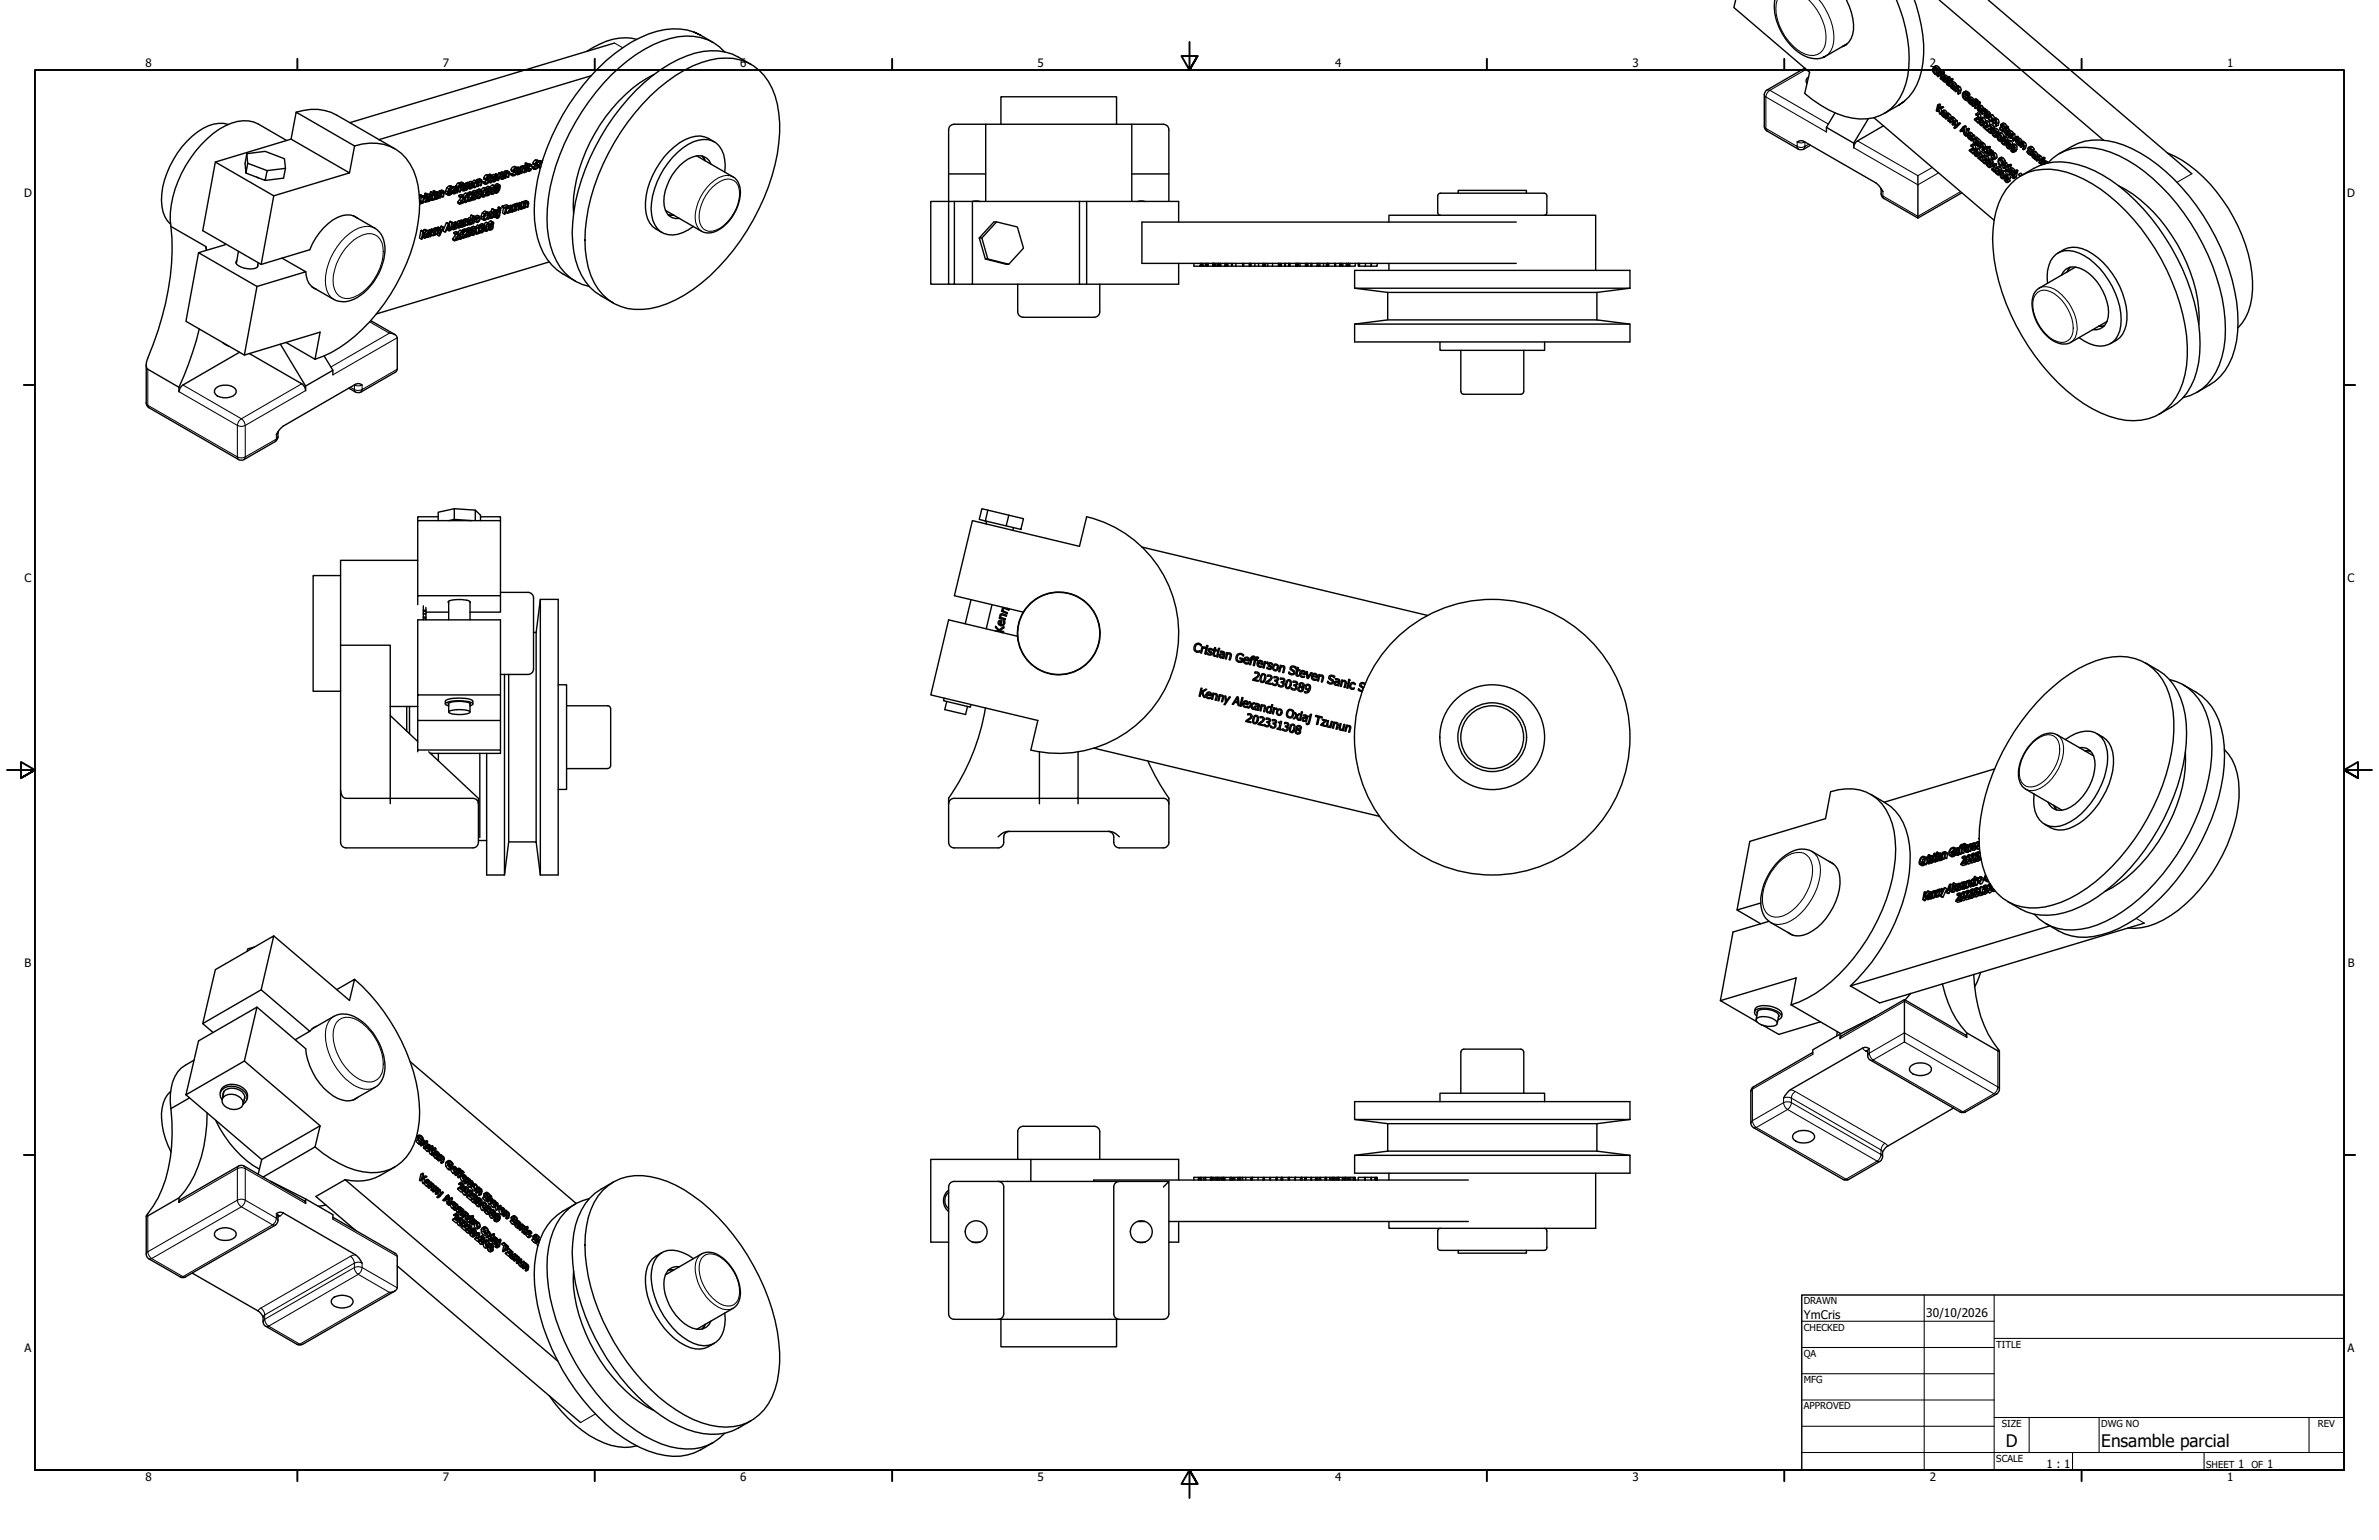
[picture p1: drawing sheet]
<svg xmlns="http://www.w3.org/2000/svg" width="864mm" height="559mm" viewBox="0 0 864 559" stroke-linecap="round" stroke-linejoin="round" font-family="sans-serif">
<defs><g id="words">
<g font-size="6.3">
<text x="728.1" y="524.9">D</text>
<text x="762.8" y="525">Ensamble parcial</text>
</g>
<g font-size="4.3">
<text x="654.8" y="478.6">YmCris</text>
<text x="699.3" y="478">30/10/2026</text>
</g>
<g font-size="4.2">
<text x="52.8" y="24.4">8</text>
<text x="160.8" y="24.4">7</text>
<text x="268.7" y="24.4">6</text>
<text x="376.7" y="24.4">5</text>
<text x="484.6" y="24.4">4</text>
<text x="592.6" y="24.4">3</text>
<text x="700.5" y="24.4">2</text>
<text x="808.5" y="24.4">1</text>
<text x="8.8" y="71.4">D</text>
<text x="852" y="71.4">D</text>
<text x="8.9" y="211.1">C</text>
<text x="852.2" y="211.1">C</text>
<text x="9" y="350.8">B</text>
<text x="852.2" y="350.8">B</text>
<text x="8.9" y="490.5">A</text>
<text x="852.2" y="490.5">A</text>
<text x="742.9" y="532.6">1 : 1</text>
<text x="812.4" y="532.6">1</text>
<text x="823" y="532.6">1</text>
<text x="52.8" y="537.5">8</text>
<text x="160.8" y="537.5">7</text>
<text x="268.7" y="537.5">6</text>
<text x="376.7" y="537.5">5</text>
<text x="484.6" y="537.5">4</text>
<text x="592.6" y="537.5">3</text>
<text x="700.5" y="537.5">2</text>
<text x="808.5" y="537.5">1</text>
</g>
<g font-size="3.5">
<text x="654.8" y="473.2">DRAWN</text>
<text x="654.8" y="482.8">CHECKED</text>
<text x="724.7" y="488.9">TITLE</text>
<text x="654.8" y="492.3">QA</text>
<text x="654.8" y="501.8">MFG</text>
<text x="654.8" y="511.4">APPROVED</text>
<text x="726.7" y="517.7">SIZE</text>
<text x="762.8" y="517.7">DWG NO</text>
<text x="841.4" y="517.7">REV</text>
<text x="724.7" y="530.4">SCALE</text>
<text x="800.9" y="532.6">SHEET</text>
<text x="817.4" y="532.6">OF</text>
</g>
</g></defs>
<!-- layer: Visible (ANSI) -->
<g fill="none" stroke="#000" stroke-width=".51">
<path d="M688.4 0a51.7 51.7 0 0 1 4.1 27.6 18.4 18.4 0 0 1-10 14.3 20.2 20.2 0 0 1-15.8-.7 44.8 44.8 0 0 1-11.6-7.3l1.8-7.7-27.5-23.5 .6-2.7M223.1 15.6l-96.1 28.9M231.1 14.3a20.1 20.1 0 0 0-15.6 2.8l-2.5 1.5M252 11.7l2.3 1.1a23.5 23.5 0 0 0-21.9 .9 70.5 70.5 0 0 0-30.2 31.8 68.1 68.1 0 0 0-8.1 34.4 25.6 25.6 0 0 0 8.1 18.1l6.7 4M254.3 12.8l4.6 2.6M263.1 18.9a18.9 18.9 0 0 0-19.8-4.9 52 52 0 0 0-24.3 16.3 79.8 79.8 0 0 0-20.3 45.4 33.8 33.8 0 0 0 4.7 21.3 17.3 17.3 0 0 0 10.5 6.9M644.3 0a21 21 0 0 0 12 20.8l1.1 .3a6.7 6.7 0 0 0 5.2-.7l-.9 .5M670.2 0l.2 .2a18.8 18.8 0 0 1 2.1 12.3 6 6 0 0 1-3.7 4.4l1.3-.6M670.6 15.9l-8 4.5M694.9 0a48.4 48.4 0 0 1 2.6 25.7 18.4 18.4 0 0 1-8.1 12.4l1.9-1.3M704 0l59.6 50.9M721.7 0l74 63.1"/>
<path d="M214.6 27.5l-77 23.2M236.2 34.7a46 46 0 0 1 24.5-13.5 18.3 18.3 0 0 1 20.7 13.6 49.4 49.4 0 0 1-1.1 28.9 80.9 80.9 0 0 1-28.7 41.3 34.7 34.7 0 0 1-21.2 7.3 18 18 0 0 1-15.9-12.3 47.2 47.2 0 0 1 0-28.3 84.4 84.4 0 0 1 21.7-37zM237.4 27.1a55.3 55.3 0 0 0-24.7 27.8 49.4 49.4 0 0 0-4.5 22.7M272.7 23.4l-4.6-2.6a21.2 21.2 0 0 0-18.9-.5 58 58 0 0 0-23.8 18.6 79 79 0 0 0-17.5 41.9 33.4 33.4 0 0 0 4.6 21.3 24 24 0 0 0 10.2 7.9M655.2 24.7l-14.4 8.5-.3 1.2v11.4M656.5 27.9a1.52 1.52 0 0 0-.5 2.4M689.4 38.1l-5.4 3M701.9 24.3l1.2-.4 .9 .6M702.6 24.7l.2 1.2 .7 .5M702.8 26.9l.7-.2-.4 .5 .3-.1M703.3 25l.2 .3 .7-.4-.1 .4-.7 .4 .1-.4M703.4 25.7l-.9-1.1a1.19 1.19 0 0 0-.6 1.3 1.19 1.19 0 0 0 .9 1l.7-.4"/>
<path d="M703.4 38.1l.2 .3 .8-.5-.2 1M703.6 26l.3 .2 .8-.4-.1 .2M703.6 38.4l-.1 .9 1.7-.6M703.8 26.4l1 .1M704.2 24.9l-.2-.4-.7 .5a1.03 1.03 0 0 0-1.5-.6 1.93 1.93 0 0 0 1.3 2.8M704.3 26.9l-.1 .5-.7 .4 .3-1.1 .7 .3M704.4 37.9l-.3-.2-.7 .4-.5 2.1 .3 .2M704.5 26.7v.3l.4-.3M704.5 39.1l.3 .3 .7-.5-.3-.2-1.7 .6M704.6 39.4l.3 1 1-.5 .6 .5 .3 .7M704.6 26l-.8 .4 .1-.2M704.6 26l.5 .2"/>
<path d="M704.7 25.8l-.4-.3-.7 .5-.3 1.6 .2 .2M704.7 26.9l.3 .2 .7-.4-.2 .9M704.8 26.3l.4 .2 .7-.3-.8 .7 .1-.4M704.8 39.4l-1 .2 .6 1.9 .3-.1M705 26.7l-.3 .2-.4 1.6 .3 .3M705 27.1l-.4 1.7 .7-.4M705.4 28.4l-.4 .6 1 .8 .2-.3-.3-.7M705.4 28.4l-.4 .2 .2 .4 .7 .4M705.4 27.6l.9-.4 .8 .8M705.5 26.5l.2 .2M705.6 27.9l.7 .7-.4 .2zM705.9 26.2l-.4-.3-.7 .4v.3l.3 .3"/>
<path d="M706.3 28.7h.1M706.4 28.4v.3l.2-.1M706.6 29.5l-.5 .3M706.8 30.2l.4 .5 .3-.2-.4 .4 .4-.2M706.8 28.3l-.3 .4 .2 .1-.2 1.5 .6 .6M707.1 28.8l.5 .5 .2-.2M707.1 28.4v.4l.7-.4 .3 .4M707.5 29.8v-.3l-.5-.4-.2 1.1M707.6 29.3l-.1 .2 .4-.2M707.6 30l-.1-.2-.7 .4M707.8 28.4v-.5l-.7 .5-.2-.3-.5 .3-.7-.7h-.4l-.1 .5 .7 .9-.1 .4M707.8 29.5l.2 .2 .7-.4-.1 .7"/>
<path d="M707.8 27.9l-.2-.2-.7 .4-.1 .5-.2-.2M707.8 29.1l.4 .3M707.9 28.9l.3 .2 .7-.4v.3l-.7 .4v-.3M708 29.3l-.6 1.8 .2 .3M708 29.7l-.4 1.7 .4-.3M708.5 31.2l.7 .4-.2 .5-.7-.5zM708.5 30.1l1 1.1-.3 1.5 .6-.3M708.5 30.4l-.1 .3M708.6 29.1l.1 .2M708.7 30.5l-.5 .4M708.9 28.7l-.3-.3-.8 .7M710 31.4l.3 .2 .7-.4-.1 .2"/>
<path d="M710.2 31.3l-.1-.8-.9-.8-.8 .7 .5 .3 .3 .7-1-.5a1.1 1.1 0 0 0 .8 1.5l.2 .3M710.8 32.3l-.2 .6-.7 .4 .3-1.3 .5 .2 .2 .8-.3 .9 .3 .3M710.9 31.4l-.7 .4 .1-.2M710.9 31.4l.6 .2 .4 1-.3 1.1-.7 .5 .2-1.8-.9-.6M711 31.2l-.3-.2-.7 .4-.4 1.6 .3 .3M712.7 33.5l.7-.4a1.08 1.08 0 0 1 1.4 .7M713.4 34.9l.7 .7 .8-.4-.1 .3M713.4 33.9v.8M713.5 34.8l-.8 .4M714 34.5l-.7 .7 .5 .4-.1 .5-1-.9M714.1 34.2l.3 .4 .7-.4-.8 .8 .1-.4M714.1 35.6l-.2 .9 .3-.2"/>
<path d="M714.3 35l-.7-1-.6-.2-.3 .5v.9M714.5 34.9l.4 .3M714.6 35.6l1-.4 .9 1.1M715 35.9l-.4 .2 .9 .7-.3-.8-.6 .1M715.1 34.2l-.3-.4-.7 .4-1.2-.7a1.86 1.86 0 0 0 1 3M716 37.1h.1M716 36.5l.2 .2 .5-.4 .5 .5 .7-.5-.7 .7v-.2M716.1 37.2l-.8 .4-.5-.5-.2-.8 1.1 1M716.1 37.3l-.8 .3M716.1 37.4l-.6 .6 .5-.3M716.2 37l-.5 .3a1.1 1.1 0 0 0-.1-1.2 1.1 1.1 0 0 0-1.2-.3v1.1l1.1 1.1M716.4 36.3l.7-.4 .8 .4"/>
<path d="M716.5 36.9l.5 .4 .6-.3M716.5 37.1l.4 .4v.7l-.8 .4zM716.8 36.1l-.8 .4-.2 1.9 .3 .2M716.9 36.7l-.4 .2 .2-.3 .5 .4M717 37.5l.4-.4 .8 .5 .7-.5-.8 .7 .1-.2M717.4 37.1l.7-.4 .8 .4M717.4 37.7l.5 .4 .7-.4-.7 .7v-.3M717.5 36.8l.2 .1M717.7 37l-.7 .3-.2 1.9 .2 .2M717.8 37.5l-.4 .2 .2-.2 .5 .3M717.8 39.1l.1-.4a1.1 1.1 0 0 1 1.1 .4 1.1 1.1 0 0 1 .2 1.2l.4-.3M717.8 39.1l.3 1.2 .9 .7"/>
<path d="M717.9 38.4l-.5-.4-.4 1.4 .8-.4M717.9 38.3l-.1 .7M718.1 38.6l1-.4 .6 .5 .3 .7M718.5 38.9l-.4 .2 .9 .7-.3-.8-.6 .1M718.5 37.6l.1 .1M719.7 39.6l.3 .3 .7-.5-.1 .3M720.6 39.7l-.7 .4 .1-.2M720.6 39.7l.6 .2M720.7 39.4l-.3-.2-.7 .4-.4 1.7 .3 .2M78.2 58.8l27.5-8.3 21.2 12.2-27.5 8.4M82.8 45.1a12.5 12.5 0 0 0-11.1 2.8 33.6 33.6 0 0 0-13.1 24.8 11.5 11.5 0 0 0 3.3 8.6M89.6 55.8l.3 3.4"/>
<path d="M104.1 51l-10.3-6a12.7 12.7 0 0 0-12 .7 40.8 40.8 0 0 0-19.1 25.8 27.6 27.6 0 0 0-.7 10.7M105.7 50.5l1.8-9.8 21.2 12.3-1.8 9.7M107.5 40.7a17.9 17.9 0 0 1 14.6 1l15.5 9M128.7 53a16.5 16.5 0 0 1 20.1 6.5 30.9 30.9 0 0 1 3 21.3 69.4 69.4 0 0 1-28.7 45.4l-2.9 1.8-5.8 2.4M137.6 50.7l5.7 3.3M190.6 59.9l-.1 .6M190.7 59.2l.7 .4-.1 .4-.7-.4zM190.7 59.2l1 .3-.3 .1M193 59.9v.4l-.2-.1M194.5 59.4l.8 .4M195.3 58.7l-.4 .9M195.3 58.8l.3 .1 .1-.4-.7-.5a1.22 1.22 0 0 0-1.4 1.6l.7 .5"/>
<path d="M195.6 58.4l.6-.1 .6 .4a1.47 1.47 0 0 0-.9 2.3l.3-.1M195.6 58.9l-.6-.1-.4 .4-.1 .4 .6 .2a1.1 1.1 0 0 1 0 1.3 1.1 1.1 0 0 1-1.3 .3M195.7 58.5a1.04 1.04 0 0 0-1.2 .4 1.04 1.04 0 0 0 .1 1.2l.5 .1-.2 .6-.3 .3-.7-.2M196.1 59.4l-.1 .4M196.7 59a1.16 1.16 0 0 0-.7 1.6h.3M197 58.2l-.3 .3M252.9 56.6l13.2 7.6a7.3 7.3 0 0 1 2.3 8.4 15.7 15.7 0 0 1-9.9 11.8l-2.3 .1-1.5-.6-13.1-7.6M254.9 56.6l1.1 1.7M258.1 59.5a4.8 4.8 0 0 0-6.8-2.5 18.4 18.4 0 0 0-10.2 17.7 4.7 4.7 0 0 0 5.6 4.5M259.3 51.5a9 9 0 0 0-10.6-.8 29 29 0 0 0-14.4 24.9 9.2 9.2 0 0 0 6 8.8M357.8 45.1h-11.5l-1.2 .4-.5 .6-.2 1v26M363.3 45.1v-10h42v10"/>
<path d="M410.8 45.1h11.5l1.6 .7 .4 1.3v16h-13.5M640.5 45.8l.3 1.2 .7 .5 11.7 6.8h1.2l2.8-1.6M652.4 51.5a2.21 2.21 0 0 1 2.4-.2l26.2 15.1 1.4 1.4 1.1 1.7M663 46.2v1.7M666.1 41l-3.1 5.2 9.9 5.7 5.3-8.8M680.2 42.7l43.7 37.2M683.7 45.7l-9.4 5.4a3 3 0 0 0-1.4 2.5v-1.7M703.7 40.1l-.5 .3 .3-.8 .9 1.9M705.3 40.6l-.3 .2 .8 .7-.3-.7-.3-.2-.2 .2M705.6 42.2l.7-.2-.5 .6 .4-.2M706.2 41.8h.1M706.4 41.7l-.4 .3a1.12 1.12 0 0 0-1.2-1.6l-.1 1.2 1.1 1"/>
<path d="M706.4 41.8l-.8 .4-.7-.6v-.6l1.1 1M706.4 41.3l.4 .3 .7-.5-.1 .2M706.7 41.8l.5 .1 .3 .5-.2 1.6 .5-.3M707.2 42.2l-.1 .6-.7 .4 .2-1.2h.3l.4 .5-.2 1.3 .2 .2M707.4 41.3l-.7 .5 .1-.2M707.4 41.3l.7 .4 .2 .9M707.5 41.1l-.4-.1-.7 .3-.3 1.6 .3 .3M708.1 42.7l.2 .2 .7-.4v.2M708.3 43.1l.9 .7-.3 1.6 .7-.4M708.8 43.6l-.1 .5-.7 .5 .2-1.2h.3l.4 .4-.2 1.3 .2 .3M709 42.7l-.7 .4v-.2M709 42.7a.95 .95 0 0 1 .9 1"/>
<path d="M709 42.5l-.2-.2-.7 .4-.4 1.6 .3 .3M709.8 44.2l.1 1.5 .7-.8 .7-.4 .3 .3M710.5 43.8l-.3-.2-.7 .3 .2 2.1-.5 .4 .3 .2 2.1-1.8-.7 .3-.4-1.3-.7 .4-.3-.3M710.9 45.1l-1.4 1.5M712.2 47.4l-.5 .4 .3-.5 .9 .7 .3 1M712.7 46l.7-.4 .3 .2-.7 .5zM712.7 46l-1.2 1.5 .2 .3M712.8 46.8l-.6 .3 .6 .6-.1-1.3-.5 .7M713 46.3l.2 2.7 .2-.1M713.7 45.8l.1 1.6M713.9 46.9l.3 .3 .7-.5-.4 1.6M714.2 47.2l-.6 2.2 .5-.3"/>
<path d="M714.4 48.5l1-.5 .8 1M714.8 48.7l-.4 .2 .9 .7-.4-.8-.5 .1M714.9 46.7l-.3-.2-.7 .4-.5 2.2 .2 .3M715.5 52.7a1 1 0 0 1 1 1.1 1 1 0 0 1-1.3 .9l1.1 .9 .3-.3M715.7 49.3l.4 .2 .7-.4 .2 .9M715.7 49.8l.1 .1M715.9 49.8l-.4 .2a1.12 1.12 0 0 0-1.3-1.5v1.2l1.1 1M715.9 49.9l-.8 .4-.7-.6v-.6l1.1 .9M716 50.2l-.7 .5 .7-.7-.9 .3M716.1 50.5l-.8 .4 .3 .2 .6-.2 .2 .9 .4 .3M716.1 49.5l.2 1 1.2-.7M716.2 53.9l-.5 .1-.8 .7 1.3 1.1"/>
<path d="M716.2 53.9l-1.3 .5M716.2 53.9l-.3-.7-.5-.2 .8-.7a1.24 1.24 0 0 1 .8 1.8l-.8 .4 .5 .4M716.3 55.6l-.1 .2 .4-.2M716.8 49.1l-.3-.2-.8 .4 .4 1.2-.8 .4M716.9 50.2l.2 .3 .8-.5-.4-.2-1.2 .7M717 54.2a1.41 1.41 0 0 1 1.1 1.2 1.41 1.41 0 0 1-.7 1.4 1.64 1.64 0 0 1-.4-2.6zM717 54.2l1-.4 .6 .4 .2 1M717.2 54.6a1.04 1.04 0 0 1 .7 .9 1.04 1.04 0 0 1-.5 1l-.5-.6zM717.2 41.4l1.1 .9-.2 .9M717.4 51.3l-.3-.8-.7 .3 .4 1.3 .2-.2M717.4 51.8l.7 .3-.2 .5-.6-.4zM717.4 50.7l.9 .9-.2 1.6 .5-.3"/>
<path d="M717.6 51.1l-.5 .3M717.7 54.7v1.2M718.1 42.7h-.6l-.8 .7 1.4 1.2M718.1 43.3l.5 .5M718.1 43.2l-1.1 .2 1.1 1 .4-.3M718.1 44.4v.2l.4-.2M718.6 55.4l1 .9v.5l-.2 .3M718.8 55.8l-.4 .6-.7 .4M718.8 42.8l.3-.3-.1-.6-1.1-.9-.7 .7 .5 .3 .4 .7-1.3 .5M718.8 42.8v.1M718.8 42.9l-.7 .3M718.9 51.9l.2 .2 .7-.3v.1"/>
<path d="M718.9 43a1.45 1.45 0 0 1 1.1 1.2 1.45 1.45 0 0 1-.7 1.5 1.61 1.61 0 0 1-.4-2.7zM718.9 43l1-.5 .3 .2 .5 .6v.8M719.1 43.4l.2-.1a1.38 1.38 0 0 1 0 2l-.5-.6zM719.1 51.8l-.1-.7-.9-.8-.7 .4-.1 .3 .5 .2 .3 .7-.7-.5a.86 .86 0 0 0-.3 1 .86 .86 0 0 0 .8 .6l.2 .2M719.1 52.3l.9 .7-.3 1.6 .4-.2M719.3 56.6h-.5l-.7 .8 1.2 1.1M719.4 57.1l-1 .2 1 .9 .7-.4-.8 .7 .1-.3M719.4 57.2l.7 .6M719.5 40.1h.1M719.5 40.3l-.7 .3M719.5 40.4l-.5 .6 .5-.3M719.6 43.5v1.2"/>
<path d="M719.6 40.1l-.8 .5-.6-.5-.1-.8 1.1 1M719.6 52.8l-.1 .5-.7 .5 .2-1.2h.3l.4 .4-.2 1.4 .2 .2M719.8 51.9l-.7 .4v-.2M719.8 51.9l.7 .4 .1 1.2M719.8 51.8l-.2-.3-.7 .4-.4 1.6 .3 .3M719.9 40.1l.6 .3 .7-.5v.4l-.7 .3v-.2M720 46l1.2-.3 .1-.6-.8-.6 .7-.7 1 .9v.8l1 .9 .1 .6-.5 .2 .3 .6-.3 .7-1.2-.9 .7-.7M720.1 56.8h.1M720.1 56.8l-.7 .3M720.2 56.8l.8 .5 .2 .5-.2 .5-.3-.1M720.2 56.7l.1-.9-1-.8-.7 .4-.1 .3 .8 .6-.1 .5-1.1 .3M720.3 58l-.7 .6 1.1 .9 .3-.3-.3-.9"/>
<path d="M720.3 58l-.6 .3M720.3 41.7l.4-.2-.4 .5 .8 .9 .5-.2-.3-.8M720.3 57.8l.6 .1-.2-.6-.6-.3 .1-.3 .7-.4 .5 .3 .5 .5v.6l-.8 .6M720.4 41.7l.8 .8M720.4 40.6l-.1 .5-.7 .4 .2-1.2 .7 .3M720.5 53.5a1.26 1.26 0 0 0 .5 2.2l.3 .2M720.5 44.2l1.1 .9-.2 .9M720.7 53.9l.7 .5-.3 .9a.79 .79 0 0 1-.7-.5 .79 .79 0 0 1 .3-.9zM720.7 44.5l-.2 .5-.9 .7M720.7 40.8l1-.5 .8 .8M720.7 58.3h.1M720.9 57.5l-.6 .5 .4 .5v.6l-.5-.1-.5-.6"/>
<path d="M721.1 54.1l.2 .6M721.3 45.5h-.5l-.8 .7 1.3 1.2M721.3 46.1l.8 .6M721.4 46l-1.1 .2 1.1 .9 .7-.4v.3l-.8 .4 .1-.3M721.6 53.5l.2 .2 .7-.4-.3 1.2M721.6 58l.1 .2M721.6 41.7l-.3 .2-.4-.8 .3 .1 .5 .6M721.7 58l.9 .6 .2 .6-.2 .4h-.3l.3 .7-.3 .5-1.1-.9 .7-.6-.6 .4 .6 .8 .3-.1v-.6l-.3-.4 .5-.5M721.7 53.3l-.5-.2-.8 .5M721.7 41.5v.3l.8-.7-.8 .4-.7-.7-.5 .2 .8 1.5M721.7 58.4l-.1 .7-.7 .3M721.7 42.7l-.3 .2"/>
<path d="M721.8 53.7l-.5 2.2 .5-.3M721.9 59.1l.6 .1-.3-.6-.5-.2v-.4l.7-.3 .6 .3 .5 1.1-.8 .5M721.9 42.1a1.16 1.16 0 0 1 1.3 .7 1.16 1.16 0 0 1-.3 1.3l-.6-.2-.4-.7zM722.1 54.7l.2 .2 .7-.4-.1 .2M722.1 42l1-.5 .7 .8 .2 .6M722.1 41.6l.1 .2M722.1 45.6l-.7 .4M722.2 55.1l.7 .3 .7-.4-.8 .7 .1-.3M722.3 42.3a.82 .82 0 0 1 .7 .7 .82 .82 0 0 1-.4 .8l-.5-.6zM722.3 46.9l-.6 .3M722.4 46.7l.6 .1-.1-.4-.8-.6 .8-.7 1.1 1.2-.2 .5-.7 .4M722.5 53.3l-.3-.2-.6 .4-.2 .7-.9-.7"/>
<path d="M722.8 55.6l-.2 .5-.7 .4 .3-1.1 .6 .3M722.8 42.5l.2 .7M722.9 46.4l-.6 .5 .5 .5-.1 .6-.5-.1-.5-.7M722.9 54.7l-.7 .4 .1-.2M722.9 54.7l.7 .3M722.9 55.9a1.12 1.12 0 0 1 1.2 .7 1.12 1.12 0 0 1-.3 1.3l-.5-.2-.5-.7zM723 54.5l-.2-.3-.7 .5-.4 1.6 .2 .2M723 55.8l.8-.4a1.26 1.26 0 0 1 .9 2.1l-.7 .3M723.1 59.4l.2 .7-.9 .7M723.3 56.1a.77 .77 0 0 1 .6 .7 .77 .77 0 0 1-.4 .8l-.5-.8zM723.4 59.7l.3 .2 .2-.1M723.6 46.9l.1 .3"/>
<path d="M723.6 43.8l-.6 .3M723.7 43.1l.3 .2 .7-.4v.2M723.7 56.3l.3 .7M723.8 47l1.1 .8v.6l-.5 .2 .3 .6-.3 .6-1.1-.8 .7-.7-.7 .3 .5 .7 .5 .1v-.6l-.4-.5 .6-.5M723.8 47.3l-.2 .7-.7 .4M723.9 59.8l.7-.4 .2 .2-.7 .3zM724 48.1l.6 .1-.3-.6-.6-.3 .1-.3 .7-.5 .3 .2 .8 1-.1 .5-.7 .4M724.1 59.9l-.5 2 .7-.4 .4 .3M724.3 59.5l-.2-.2-.7 .4 .3 .5-.3 1.5-.4-.4M724.5 44l-.2 .6-.7 .4 .3-1.2 .5 .1 .2 .7-.3 1 .3 .2M724.7 43.1l-.7 .4v-.2M724.7 43.1h.3l.6 .7a1.77 1.77 0 0 1-1 2l.3-1.6-.4-.5-.5-.2"/>
<path d="M724.7 42.9l-.3-.2-.7 .4-.4 1.7 .3 .2M724.8 59.6l-.5 1.9M725 49.5l-.5 .3M725.2 48.3l.2 .3M725.5 48.6a1.42 1.42 0 0 1 1.1 1.2 1.42 1.42 0 0 1-.7 1.4 1.64 1.64 0 0 1-.4-2.6zM725.5 48.6l.9-.5 .4 .2 .4 .6 .1 .8M725.5 57.7a1.51 1.51 0 0 1 1.6 .8 1.51 1.51 0 0 1-.3 1.8 1.72 1.72 0 0 1-1.3-2.6zM725.6 49l.2-.1a1.27 1.27 0 0 1 0 2l-.5-.6zM725.7 58a1.04 1.04 0 0 1 1.2 .5 1.04 1.04 0 0 1-.1 1.3 1.04 1.04 0 0 1-1.2-.5 1.04 1.04 0 0 1 .1-1.3zM726.1 49.1l.1 1.2M726.3 57.9l.1 .8 .5 .7M726.4 46.1l-.5 .6 1 1.1 .6-.2-.1-.7-.8-1.1v-.4l.5 .1 .5 .9 .2-.4 .7-.4-.1 .3-.8 .5"/>
<path d="M726.4 45.1l1.1-.5 1 1M726.5 57.1l.7 .3 .6 .8M726.5 57.1h-.1M726.5 57.1l-.8 .4M727.1 49.8l1.1 1.1-.2 .5h-.4M727.2 50.1l-.2 .5-.9 .6M727.3 50.9l.6 .1-.3-.6-.6-.3 .8-.8 1.1 1.2-.1 .5-.7 .4M727.5 59.2l.3 .3 .7-.4 .2 .9M727.6 59.8l-.7 .5M727.6 51.4h.1M727.8 46l-1-.9-.6 .2 .9 1.8-.1 .4-1-1.1 .5-.2M727.8 50.5l-.6 .6 .4 .5-.1 .7-.9-.9 .6-.3-.7 .7 1.1 .8 .4-.6-.4-.6"/>
<path d="M727.8 59.5l.2 1 1.2-.7M727.8 58.2l.2 .7M727.8 58.2l-.7 .5M727.8 47.5l-.5 .3M727.9 46.2l.2 .3M728 48.4l.5 .4 .2-.1-.3 .4 .3-.2M728.1 46.4l-.3 .4 .2 .2-.3 1.2 .7 .9M728.2 46.3l.2 .2 .7-.4-.1 .4M728.3 47l.5 .4 .7-.4v.2l-.8 .4 .1-.2M728.4 46.5l-.1 .5 .7-.5 .5 .5M728.5 59.1l-.3-.2-.7 .3 .3 1.3-.7 .3M728.5 51.1l.2 .3"/>
<path d="M728.6 52.1l-.8 .5M728.7 52.6l.7 .7-.2 .5-.6-.5zM728.7 51.4a1.1 1.1 0 0 1 1 1.5h-.3l.3 .5-.1 .6a1.22 1.22 0 0 1-1.2-1.7h.3zM728.7 52.2l-.3 .1M728.7 51.3l1-.4 .6 .5 .3 .9-.9 .6M728.7 47.6l-.5-.4-.2 1.2M728.8 48.1l-.8 .3M728.8 47.6l-.1 .3M728.9 51.8l.1-.2 .6 .5-.1 .5-.3 .1zM729 47.9l1-.5 .9 1.1M729.1 46.1l-.2-.3-.7 .5-.2 .4-.2-.1M729.4 48.2l-.4 .2 .9 .7-.3-.8-.4-.2-.2 .3"/>
<path d="M729.4 59.9l-1.4 .6M729.6 52.5l-.4 .2M730.1 59.8l-.2-.2-.7 .4-.5 2.2 .2 .2M730.1 53.7l-.6 .3M730.2 52.6l.1 .2 .7-.5a1.48 1.48 0 0 1 1.2 1.5 1.48 1.48 0 0 1-1.2 1.4M730.2 52.8a1.27 1.27 0 0 1 1.3 1.1 1.27 1.27 0 0 1-.9 1.4l-.7-.6 .5-.5-.4 .3 .2 .3 .6 .2 .3-.4-.9-.8zM730.4 49.4l-.7 .4-.3-.1-.4-1.1 1.1 .9M730.4 49.3l-.3 .2a1.13 1.13 0 0 0-1.2-1.5l-.1 1.1 .5 .8 .6 .3M730.5 49.6l-.8 .2M730.5 49.7l-.6 .5 .6-.3M730.6 53l.5 .5v.9a.86 .86 0 0 1-.7-1.3zM730.7 49l.1 1.7 .8-.9 .7-.4 .3 .2"/>
<path d="M731.4 48.6l-.3-.2-.7 .4 .2 2.2 .3 .2 1.7-1.6-.7 .4-.3-.2-.2-1.2-.7 .4-.3-.2M731.9 50l-1 1.2M732 50.5l1-.4 .9 .8v.5M732.5 50.8l-.4 .2 .9 .8-.3-.9-.6 .1M733.4 52.1h.1M733.5 52.3l-.7 .2M733.5 52.3l-.5 .5 .4-.2M733.6 51.9l-.4 .3a1.16 1.16 0 0 0-1.3-1.6l-.1 1.2 1.2 1M733.6 52.1l-.8 .4-.6-.4-.2-.9 1.2 1M733.7 51.6l.2 .2 .7-.4v.2M734.4 52.5l-.1 .5-.7 .5 .3-1.3 .4 .2 .3 .3-.3 1.4 .3 .2M734.6 51.4l-.2-.2-.7 .4-.4 1.6 .3 .3"/>
<path d="M734.6 51.6l-.7 .4v-.2M734.6 51.6l.9 .7v.5l-.2 1.1-.7 .4 .2-1.7-.6-.6h-.3M736.3 53.5l1.1-.4 1 .9M737.7 54.5l-.9-1h-.5l-.1 .8 .9 1.2-.1 .4-.5-.1-.6-.9 .5-.3-.5 .3a1.25 1.25 0 0 0 1.4 1.3l.1-.6-.9-1.3v-.5l.5 .2 .6 .8 .8-.8-.1 .4-.7 .4M737.8 54.7l.3 .5M737.8 56.5l.8 .3v.4l-.5-.1zM737.9 55.2l1 .9-.1 1.8 .5-.3M738.1 55.6l-.9 .7M738.3 55.8l-.6 .3M738.7 56.6l-.8-.5a.78 .78 0 0 0-.2 .9 .78 .78 0 0 0 .8 .5l.3 .4M738.8 56.5l-.1 .1M739.5 56.6l.3 .2 .7-.4v.2"/>
<path d="M739.7 56.5l-.1-.7-1-.9-.7 .3v.4l.8 .5 .1 .4M739.8 57l.9 .7-.3 1.6 .6-.3M740.2 57.5l-.1 .5-.7 .4 .3-1.2h.3l.4 .5-.2 1.4 .2 .2M740.5 56.4l-.3-.3-.7 .5-.4 1.6 .3 .2M740.5 56.6l-.7 .4v-.2M740.5 56.6l.5 .2 .4 .5M741.2 58l.3 .2 .7-.4-.3 1M741.3 57.4l.3 .3 .7-.4-.7 .7v-.3M741.4 57.8v.1M741.4 57.8l-.2 .2-.4 1.6 .2 .2M741.5 58.2l-.4 1.6M741.8 58.9l.8-.5 .9 .6"/>
<path d="M742 57.7l.2 .1M742.3 57.3l-.3-.3-.7 .4-.1 .3 .4 .3M742.5 59.4l-.4-.2-.2 .4M742.8 59.3a.71 .71 0 0 0-1.1-.3l-.3 .7M743.3 59.2a18.1 18.1 0 0 1 16.9-5.5 45.5 45.5 0 0 1 24.3 13.9 82 82 0 0 1 22.8 44.7 37.9 37.9 0 0 1-2.9 22.7 17.3 17.3 0 0 1-11.9 9.3M747.5 55.8l4.6-2.7a21.4 21.4 0 0 1 18.9-.5 64.5 64.5 0 0 1 28.8 25.7 74.4 74.4 0 0 1 12.6 38.5 29.4 29.4 0 0 1-6.3 19.7l-1.9 1.8-6.7 4.1M786.8 55.5a48.2 48.2 0 0 1 22.1 20 51.5 51.5 0 0 1 8.5 32.4 18.7 18.7 0 0 1-5 11M93.2 64.3l.7 .3M97 61.9l-7.1-2.7-.6 3.6-.3-3.5 .6-3.5 6.7-.9 7 2.7 .3 3.5-.7 3.5-6.6 .9M103.6 61.1l-6.6 .8-.7 3.6-7-2.7M128.1 78.2l8 4.6a9.5 9.5 0 0 1 3.4 10.1 21.1 21.1 0 0 1-12 16.1 7.9 7.9 0 0 1-6.3-.4l-8-4.5M129.9 79.2a7.4 7.4 0 0 0-9.1 .6 23.6 23.6 0 0 0-8.3 10.8l-17.7 5.3-21.2-12.2 4.6-24.9 21.2 12.3-4.6 24.8"/>
<path d="M152.2 70.7h.4M152.3 73.2l.6 .3-.6 .3M152.5 72.8l-.2 .2M152.9 73.5l.3-.3-.7-.4 .7 .4v.5l-.9 .4M153 71.4l-.3 1.5M153.4 71.1l.2 .1-1-.5 .8 .4-1.1 .5M153.5 71.6a.81 .81 0 0 0-1.2 .4M153.5 71.5l.2 .1-.3 2.1M153.5 71.3l.5 .3h-.3M153.5 71.2l.4-.2 .7 .4-.7 .5 .1-.3M153.6 71.2l-.1 .4-.4-.2M154.1 70.9v.2"/>
<path d="M154.2 70.2l.7 .4v.4l-.7-.5zM154.2 70.2l1.1 .3-.4 .1M154.6 71.4v.4l-.7 .4-.3 1.5h-.4M154.7 70.9v.1M154.8 71.3l.3-.1-.7-.4-.3 .1 .7 .4-.4 2.1-.7-.4M155 71.9l.4 .2M155.1 71.2l-.4 2.1-.3 .1M155.2 72.3l-.3 .2M155.3 70.5l-.4 .5M155.3 72.1l-.1 .2 .7 .4-.6 .1-.4-.2 .2 .1v.5l-.4-.2M155.3 70.5l1.2 .4h-.5a.73 .73 0 0 0-.7 .8 .73 .73 0 0 0 .7 .7l-.1 .3M155.3 70.5h.1"/>
<path d="M155.6 71.5l.6 .4M156 71.2l-.1 .5M156 70.4v.1M156 71.8a.84 .84 0 0 1 .1 1.1 .84 .84 0 0 1-1 .3M156.1 70.3l-.1 .1 .7 .3-.1 .4M156.3 69.7l-.2 .6 .7 .4h-.1M156.3 72.5l.4 .2M156.4 71.3l-.7 .1-.1 .4h.4l-.4-.2M156.5 71h.3l-.1 1.7 .5-.1 .1-.3-.4-.3M156.5 70.9v.4l-.2-.1M156.9 72l.4 .3-.4 .1zM157 70.1l.2-.1-.9-.3 .7 .4-.2 .6"/>
<path d="M157.2 70.2l.5 .3-.5 .1 .2-.7 .7 .4-.2 .1M157.2 70l.7 .4-.4 2.1-.2-.1M157.3 69.3l.7 .4-.1 .3-.7-.3zM157.3 69.3l.2-.1 .8 .4-.3 .1M157.7 70.5l-.6 .4-.2 1M157.8 70v.1M157.8 72l.4 .3M158.1 70.3l-.4 2.2h-.2M158.1 70l.5 .2-.1 .4M158.6 71.4l.7-.5-.4 .9-.5 .1zM158.6 70.2l.7-.3 .3 .3-.3 1.7h-.4M158.7 71.2l.4 .3"/>
<path d="M158.8 70.4l.5 .3v-.4l-.8 .3-.3-.2M159.3 70.7l-.7 .3-.5 .8 .2 .5 .8-.5v.2M159.4 69.3l-.1 .6M159.5 70l-.9-.5-.7 .5M159.7 69.2l-.3 .1 .7 .4-.4 2.1M159.7 69.2l.7 .5h-.3M159.8 69.3l.7-.3 .7 .4M160.1 71.2l.6 .3 .2-1.7-.6 .4-.3 1.6-.6-.2M160.4 69.7l-.1 .2 .8-.5 .2 .3-.3 1.7-.3 .1M162.8 69.4l.6 .3 .5-.2-.1 .8M162.9 69.1l.5 .2v.4M163 68.9l.5-.2 .7 .5-.8 .1"/>
<path d="M163.1 69.9l-.3 .1M163.4 67.4a2.15 2.15 0 0 0-1.4 3l.7 .4M164.1 70l.5 .3M164.1 67.9h.4l-1.1-.5 .7 .5a1.97 1.97 0 0 0-1.3 3l1.2-.5 .2-1.2M164.3 68.4a1.31 1.31 0 0 0-1.4 .6 1.31 1.31 0 0 0 .1 1.5l.8-.2-.7-.4v-.4M164.3 67.9l.7-.2 .7 .4M164.5 67.9l-.1 .5-.4-.2-.2 .6M164.7 69.4l.7 .4-.7 .1zM165 68.5l.6 .3-.9 .3 .6-.7 .3 .4M165.1 69.2l.6 .3-.3 .3M165.2 69.2l.5 .3-.1 .4-.9 .4a1.28 1.28 0 0 1-.1-1.4 1.28 1.28 0 0 1 1.2-.7v.8l-1.1 .4M165.3 69.2v.1"/>
<path d="M165.4 67.5v.3l.8 .3-.3 1.9M165.4 68.3l.1 .2M165.5 67.9h.1M165.6 67.4l-.2 .1 .7 .4v.3M166.2 73.3l.7 .4-.1 .4-.7-.4zM166.3 67.8l.5-.9 .5-.1-.7-.4-.5 .1-.5 .9 .7 .4-.2 .1M166.3 67.8h.1M166.6 70.9l.7 .5v.4l-1.1 1.5M166.6 70.9v.5l.7 .4 .5-.4 .3 .1-.1 .7-1.1 1.5M166.6 70.9l1-.3 .7 .5M166.7 67.4l.5 .5-.3 1.8M166.8 67.2l.5 .4-.7 .5-.4 1.8-.5-.1"/>
<path d="M166.8 66.5l.8-.4 .7 .4-.8 .4-.2 .6M167.3 67.5v.1M167.3 66.8l-.7 1 .5-.2-.4-.2M167.3 71.4l.7-.4 .4 .1a3.2 3.2 0 0 1-1.3 2.6l1.1-.4-.6-.3M167.3 68.8h.1M167.3 68.8l.8 .4M167.9 72.7l.9 .8M168 67.4l-.5 .4-.4 1.8-.8-.3M168.1 68.4l.8 .3-.6 .3-.2-.7 1.2-.3v-.9a1.34 1.34 0 0 0-1.3 .7 1.34 1.34 0 0 0 .1 1.5l1-.4 .1-.4-.5-.3 .5 .3-.3 .2M168.2 73.3l-.1 .4-1.3 .4M168.2 66.6l1 .5M168.2 79.7l-.1 .5"/>
<path d="M168.3 66.5l-.8 1 .5-.1-.4-.3M168.5 67.5l.6 .3-.9 .3 .6-.8 .2 .1 .1 .4M168.6 79.6l.6-.2 .7 .4M168.7 68.1v.2M168.9 67.3l.1 .1M169.1 66.4l-.1 .5M169.3 70.7l.6-.2a2.26 2.26 0 0 1-1.1 3l-.1-1.3zM169.5 66.4l.4-.2 .7 .3-.6 .6 .1-.4M169.5 70.8l.2 .1a1.87 1.87 0 0 1-.7 2.3v-1.6zM169.8 66.8l.3-.1-.7-.4-.3 .1 .7 .4-.4 2.1M169.9 72.5l.2 .6-.4-.2M169.9 70l.7 .4-.5 1"/>
<path d="M169.9 70v.4l.7 .4 .5-.4 .3 .1-1.3 2.2M169.9 70l1-.3 .7 .3M169.9 70.5l-1-.4-.8 .8M170.1 66.3l.6-.5 1.1 .5h-.4a.67 .67 0 0 0-.8 .6 .67 .67 0 0 0 .7 .7v.5M170.1 67.2l.7 .3M170.4 68.1l-.5-.3 .5 .3v.4l-.6-.4M170.5 67.6l-.5 .2M170.6 70.4l1-.3 .1 .5-.6 1.2M170.6 67.4l-.1 .2 .8 .5h-.8M170.6 66.5v.4l-.7 .4-.2 1.5h-.6M170.8 79l-.7 .1-.4 .6M170.9 79.8l.5-.1-.2 1.1-.6 .4-.1-.6z"/>
<path d="M170.9 78.1l-.1 .9 .6 .4a1.45 1.45 0 0 0-1 2.1l.6-.2M171.1 71.8l-.7 .9 1-.3-.5-.3M171.1 71.8l.7 .3-.1 .4-.7-.6M171.2 66.6l-.1 .4M171.4 67.2a.88 .88 0 0 1 0 1 .88 .88 0 0 1-1 .3M171.4 72.4v.3l-1.3 .4M171.5 69.5l-.1 .4 .7 .4 .7-.4 .3 .1-.2 .5-.4 .3M171.5 69.5l.8 .4-.2 .4M171.5 69.5l.9-.4 .8 .4M171.6 78.5l.3-.1-1-.3 .7 .4-.2 .9M171.6 67.8l.4 .3M171.7 70.7l.7 .4h.4a.82 .82 0 0 1-.2 .8 .82 .82 0 0 1-.8 .2l-.7-.4"/>
<path d="M171.7 70.4h.1M171.8 66.7h-.7l-.2 .5h.5l-.5-.3 .7 .3M171.8 78.9l.3 .2-.3 2.1M171.8 66.3l-.2 .2M171.9 78.4l-.5 2.9h-.3M172.1 70.2l-.4 .2 .8 .4-.1 .3M172.1 71l-.3 .7-.6 .1M172.3 69.9l.5-.4 .5 .1 .1 .4-.6 .8a1.09 1.09 0 0 1 .1 1.3 1.09 1.09 0 0 1-1.2 .4M172.3 66.6l-.1 .3M172.4 79.1l-.1 .2 .7-.4-.9-.4-.3 .2 .6 .4h-.3M172.5 66l.6-.2a1.34 1.34 0 0 1 .1 1.4 1.34 1.34 0 0 1-1.2 .7v-1.2zM172.6 66.2l.4-.1a.98 .98 0 0 1-.9 1.5z"/>
<path d="M172.9 70.7l.1 .2M173 78.9l-.1 .3-.6 .4-.3 1.5-.6-.1M173.1 65.2l-.1 .5M173.2 69l-.1 .4 .7 .4 .9-.3-.2 .5-.4 .3M173.2 69l.7 .4-.1 .4M173.2 69l.8-.4 .9 .4M173.2 65.8l-1.1-.4-.7 .6M173.4 70.2l.6 .4 .4-.1a.78 .78 0 0 1-.2 1 .78 .78 0 0 1-1-.1l.2 .6-.4-.2M173.5 78.7l.6-.2a1.27 1.27 0 0 1 0 1.4 1.27 1.27 0 0 1-1.2 .7l.1-1.2zM173.5 65.2l.7-.3 .7 .4M173.5 78.9h.2a.83 .83 0 0 1 .3 .9 .83 .83 0 0 1-.8 .5zM173.7 69.7l-.3 .2 .7 .4-.1 .3"/>
<path d="M173.8 70.5l-.6 .8M173.8 67.1l.6 .3 .2-1.7-.6 .3-.3 1.6-.6-.1M173.8 65.6l.3-.1-1-.3 .7 .4-.4 2.1M173.8 70.5h.1M173.9 69.4l.6-.4 .4 .1 .1 .4-.5 .8M174.1 65.5v.2l.7-.4 .2 .3-.3 1.7-.3 .1M174.1 78.5l-1-.3-.6 .4M174.5 70.3a1.09 1.09 0 0 1 0 1.3 1.09 1.09 0 0 1-1.1 .4M174.5 70.3l.2 .1M174.8 71.1l.5 .4M175.1 77.2l-.2 .5a1.42 1.42 0 0 0 .7 2.2M175.1 77.2l.8 .5"/>
<path d="M175.4 65.9l.7 .4-.1 .5-.7-.4zM175.4 65.9l.7 .4M175.8 68.7l.7-.2a2.26 2.26 0 0 1-1.2 3l-.1-1.3zM176 77.8l.8-.5a1.48 1.48 0 0 1-.9 2.3l-.3-.5zM176.1 68.8l.2 .1a1.74 1.74 0 0 1-.8 2.2l.1-1.4zM176.2 77.3l.8-.3a1.88 1.88 0 0 1-1.3 2.9 2.06 2.06 0 0 1 .5-2.6zM176.3 77.5l-.1 .8-.6 .8M176.5 68.6l-1-.5-.7 .9M176.5 68l-.1 .4 .7 .4 .8-.4v.5l-.5 .4M176.5 68l.7 .4-.1 .4M176.5 68l.8-.4 .9 .5M176.5 65.5l-.3 .5h-.5"/>
<path d="M176.7 69.3l.6 .3a.54 .54 0 0 1 .5 .6 .54 .54 0 0 1-.6 .5l-.8-.2 .3 .1-.1 .4-.3-.2M176.7 64.7l.7 .5M177 68.8l-.3 .1 .7 .4-.1 .3M177 77l.9 .4-.4 .1M177.1 69.5l-.6 .8M177.1 77.1l-1.2-.5-.8 .6M177.2 68.4l.8-.4 .3 .3-.2 .7-.4 .3a1.04 1.04 0 0 1 .3 1.2 1.04 1.04 0 0 1-1.2 .6l-.2-.1M177.3 78l.6 .4-.7 1.1M177.3 77.3l.6 1.1M177.4 64.3l-.2 .7M177.5 64.1l.2 .2 .2-.5-.7-.4a1.18 1.18 0 0 0-1.2 .4 1.18 1.18 0 0 0-.2 1.2l.7 .4M177.5 66l.4 .3"/>
<path d="M177.5 63.3v.3M177.7 64.3l-.5-.1-.5 .4v.4l.6 .1a1.13 1.13 0 0 1 0 1.4 1.13 1.13 0 0 1-1.3 .3M177.7 78.9l.5 .3-.2-.7-.6 .9-.6-.1M177.8 64.3l.1 .3M177.8 64.1l.3 .2h-.2M177.8 69.3h.1M177.9 63.8a1.27 1.27 0 0 0-1.5 1.5l.7 .2a.66 .66 0 0 1-.1 .9 .66 .66 0 0 1-.9-.1M177.9 76.8l-.3 .5M178 70.2l.5 .3M178.2 65.5l.7 .4M178.2 68.7l.6 .3zM178.2 63.7l.3-.1-.7-.4-.3 .1 .7 .4-.1 .6"/>
<path d="M178.5 63.6l-.1 .6 .5-.1-.4-.3 .6-.5 1 .5M178.6 75.8l-.2 1M178.6 77.2l.3-.1-.7-.5-.3 .2 .7 .4-.5 .8-.2-.6M178.9 64.1l-.6 .4-.2 1.4 .5-.1-.5-.2 .5 .2-.1 .4-.5 .2-.2-.4 .3-1.4-.9-.4M178.9 77.1l-.7 1.1 .4 .9-.4 .1M178.9 68.6l.4 .2M179 69.1l.5 .4-.7 .7-.2-.4zM179.1 65.1l.7 .4-.5 .2-.2-.7 1.1-.3v-.9a1.31 1.31 0 0 0-1.3 .7 1.31 1.31 0 0 0 .2 1.5l.9-.4 .1-.4-.6-.3 .6 .3-.3 .3M179.1 78.5l.4 .3M179.1 68l.5-.1-.3 .9-.4-.2zM179.3 76.2l.2-.1-.7-.4-.2 .1 .7 .4-.5 2.9-.4-.2M179.5 64.2l.5 .3-.9 .3 .8-.8 .1 .5"/>
<path d="M179.5 76.6l.3 .2-.1 .4M179.5 76.1l-.5 2.8-.2 .2M179.5 68.8a1.02 1.02 0 0 1 0 1.2 1.02 1.02 0 0 1-1.1 .4v-.5l.4-.9M179.5 68.8l.5-.7-.1-.5a.95 .95 0 0 0-1 .4 .95 .95 0 0 0-.1 1M179.5 76.2l1.2 .4M179.5 68.8l.1 .1M179.7 68.6l.6 .4M179.8 76.8l.5-.2 .5 .2-.3 1.7h-.4M179.8 63.2v.4M179.8 67.6l-1-.5-.8 .8M179.8 64l.2 .1M179.9 77.8l.4 .3"/>
<path d="M180 77.7l.5-.2-.2 .6-.6 .3zM180 78.6l.5 .3v.3M180 78.6l.5 .3 .5-.2M180.1 69.7l.7-.4 .4-.7-.7 .4a1.08 1.08 0 0 1-.2-1.3 1.08 1.08 0 0 1 1.2-.5l-.1 1.6a1.21 1.21 0 0 1-1.8 1.1M180.1 69.8l-.4-.3 .4 .3-.1 .3M180.1 77l.4 .2v-.3l-.8 .3-.3-.2M180.1 78.6l-.3 .2M180.2 68.8l-.4 .5M180.3 78.5v-.1l-.2 .2M180.5 63.6l.3-.1-.7-.4-.3 .1 .7 .4 .2 1.9M180.5 76l-.1 .3 1 .3-.4 2.1-.5-.3M180.5 67.9l.7 .4v-.9a.66 .66 0 0 0-.7 .5 .66 .66 0 0 0 .3 .7l.4-.3"/>
<path d="M180.5 77.2l-1 .7-.1 .6 .4 .3M180.7 76.4l-.1 .2M180.8 75.2l.7 .4v.3l-.7-.3zM180.8 75.2l1.1 .3-.4 .1M181 62.8l-.3 .6M181.1 67.4h.1M181.2 76.4l.5-.2-.7-.4-.5 .2 .7 .4-.1 .2M181.3 64.6h.1M181.4 67.1l-1.1-.4-.7 .7M181.4 64.6l.7 .4M181.7 63.2l.3-.1-1-.3 .7 .4-.8 1.8-.1-1.5M181.7 76.2l-.6 2.7-.6 .3-.7-.4"/>
<path d="M181.9 75.5l-.1 .4h-.3M182 63.1l-1 2.3-.3 .1-.7-.7M182.1 64.1l1.2-.3v-.9a1.34 1.34 0 0 0-1.3 .7 1.34 1.34 0 0 0 .1 1.5 .88 .88 0 0 0 1-.8l-.5-.4 .5 .4-.2 .2M182.1 64.1h.1M182.2 64.1l.7 .4-.6 .2-.2-.6M182.2 74.8v.3l.7 .5 .7-.3-.5 2.4M182.5 63.2l.6 .4-.9 .2 .6-.7 .3 .5M182.7 63.9v.1M182.9 63.1l.1 .1M182.9 75.2l1.7-.5-.7-.4-1.7 .5 .7 .4v.4M183.1 62.2l-.2 .5M183.2 62.8l-1.1-.4-.6 .5"/>
<path d="M183.5 62.2l.6-.3 .7 .4M183.6 76.8l.6 .6-.7-.4M183.8 64.1l.5 .3 .2-1.7-.6 .4-.3 1.5h-.5M183.8 62.6l.2-.1-.9-.3 .7 .4-.4 2.1M183.8 75.2l.7 .4 .9-.2-1.2 1.8M184 62.5v.2l.7-.4 .2 .3-.2 1.7-.4 .1M184.2 75.1l.4 .3-.1 .2M184.3 75.5l-.7 1.1M184.6 75.4l1.1-.4-.7-.4-1.2 .6-.4 2.5h-.3l-.7-.4 .4-1.8M185 76.3l.8 .6M185.2 74.5v.2M185.3 62.9l.7 .4-.1 .5-.7-.4z"/>
<path d="M185.3 62.9l.7 .4M185.4 76.8v.2l-1.2 .4M185.7 75l-1.2 2 .9-.2-.5-.3M185.9 74.9h.3l-1-.4 .7 .4-.2 1.9M186.1 75.8l.5 .4M186.2 74.9l-.1 1.7 .5-.4M186.2 74.2l-.1 .6M186.4 76.6l.2-.1-.5 .4-.4-.1M186.5 62.5l-.4 .5-.5 .1M186.6 61.7l.8 .5M186.9 74l-.1 .4M186.9 74.7l.3-.2-1-.3 .7 .5-.3 1.5"/>
<path d="M187.2 74.5l-.4 2.1-.2 .1M187.3 61.2l.7 .5 .5-.3h.3v.3l-.5-.2M187.3 74l.5-.2 .8 .4M187.4 63.1l.4 .3M187.5 61.2l.2 .1 .1-.5-.7-.3a1.13 1.13 0 0 0-1.2 .3 1.13 1.13 0 0 0-.2 1.2l.7 .4M187.6 75.9l.6 .3 .1-1.7-.5 .4-.3 1.5-.6-.1M187.6 74.5l.2-.1-.9-.4 .7 .5-.4 2M187.6 61.3l-.5-.1-.5 .4v.4l.6 .1a1.07 1.07 0 0 1 0 1.3 1.07 1.07 0 0 1-1.3 .4M187.6 60.8l.5-.2 .9 .5M187.6 61.5l-.5 .5M187.7 61.2l.3 .1v.4M187.8 60.8a1.27 1.27 0 0 0-1.5 1.6l.7 .1a.66 .66 0 0 1-.1 .9 .66 .66 0 0 1-.9-.1"/>
<path d="M187.8 74.4v.2l.7-.4 .2 .3-.3 1.6-.2 .1M188 62.5l.7-.5-.3 .9-.4 .1zM188 61.3l.8-.3 .3 .6-.3 1.5-1.1 .2 .1-.9 1-.6M188.2 62.4l.5 .2M188.5 73.6l-.2 .4M188.5 75.6l.5 .3M188.9 60.5l-.1 .5M189.2 74l.2-.1-.7-.4-.2 .1 .7 .4-.2 1.8 .3 .1 .4-.3M189.2 74.9l.7 .3M189.3 60.4l.6-.3 .7 .5M189.4 73.9l-.2 1.6 .7-.3M189.4 73.3l-.1 .6"/>
<path d="M189.6 62.3l.6 .4 .2-1.8-.6 .4-.3 1.6-.7-.2M189.6 60.8h.3l-.7-.5-.3 .2 .7 .3-.4 2.1M189.9 60.8v.2l.5-.5 .4 .1-.3 1.9-.3 .2M190.1 73.1l-.1 .3M190.1 73.7l.3-.1-1-.3 .7 .4-.2 1.5M190.4 73l-.3 .1 .7 .4-.4 2M190.4 73l.7 .4-.3 .1M190.4 73.6l-.3 2-.4 .1M190.4 73.1l.4-.3 1 .4M190.8 74.9l.6 .3 .2-1.7-.7 .4-.2 1.5-.6-.1M191.1 73.4l-.1 .3 .7-.5 .2 .3-.3 1.7h-.2M191.2 60.1l.7-.6 1.1 .4a1.41 1.41 0 0 0-1.1 2.2l.8-.3 .1-.4-.7-.4 .7 .4-.5 .4a.82 .82 0 0 1-.3-1 .82 .82 0 0 1 1-.5"/>
<path d="M191.3 60.3h.3l-.8-.5-.2 .1 .7 .4-.4 2.1-.3-.2M191.3 61.8l.5 .3M191.6 60.3l-.5 2.1h-.2M192.1 61l-.1 .2M193.2 60.5l.7 .5-.1 .4-.7-.4zM193.2 60.5l.7 .5M194.4 60.1l-.2 .4-.7 .2M195.3 60.6l.5 .3M242.6 78h1.9M263.1 62.4a11.1 11.1 0 0 0-3.1-10.5 9.3 9.3 0 0 0-10.2 .5 29.7 29.7 0 0 0-13.5 23.3 9.3 9.3 0 0 0 4.7 9 11 11 0 0 0 10.7-2.5M344.4 73.1h2.1v30h-2.1zM344.4 73.1h-6.5v30h6.5"/>
<path d="M344.4 63.1h13.4M346.5 73.1h6.5v30h-6.5M353 73.1h38.9v30h-38.9M355.7 73.1l-1.3-.2-1.4 .2M357.8 73.1v-28h53v28M391.9 73.1h2.6v30M394.5 73.1h33.4v7.5M415.7 73.1l-1.4-.2-1.4 .2M424.3 63.1v10M521.9 77.1a.98 .98 0 0 0 1 1M521.9 71.1v6M522.9 70.1h37.7a.99 .99 0 0 1 .9 1"/>
<path d="M522.9 70.1a.98 .98 0 0 0-1 1M529.3 70.1v-1h24.8v1M561.5 77.1a.98 .98 0 0 1-1 1M561.5 71.1v6M682.8 68.4l.1 .2a3.7 3.7 0 0 0 .4 2.9l.6 .6M683.9 72l12.3 7.1M696.2 63.8v15.3M712.2 70l-16 9.1M723.5 61l-.6 .5 1.1 .9M723.6 61.9l.4 .3 .7-.4-.7 .6v-.2M724.9 60.8l1 .8v.5l-.5 .2M725 61.8l.5 .3 .2-.2-.3-.6-.6-.2 .1-.3 .7-.5 .3 .2 .8 1-.2 .4-.7 .4"/>
<path d="M725 62l-.7 .7 .9 .8 .5-.3-.3-.9M725.4 62.3h.1M725.6 61.5l-.6 .5 .4 .5-.1 .7-.9-.8 .6-.4M726.1 63.2l-.5 .3M726.3 62l.1 .4M726.5 62.3a1.41 1.41 0 0 1 1.1 1.2 1.41 1.41 0 0 1-.7 1.4l-.8-1v-.9zM726.5 62.3l1-.5 .3 .2 .5 1.1-.1 .4M726.6 62.7a1.03 1.03 0 0 1 .8 .9 1.03 1.03 0 0 1-.6 1l-.5-.7zM727.1 62.8l.1 1.1M727.8 60.5l-.7 .3 .2 .3 .6-.3 .2 1 .4 .2M728 64.8h.2l.5 .7-.2 .5a.77 .77 0 0 1-.5-1.2zM728 63.6a1.07 1.07 0 0 1 1 1.5h-.3l.2 .9a.91 .91 0 0 1-1.2-.2 .91 .91 0 0 1 .1-1.2h.3z"/>
<path d="M728 64.3l-.9 .5M728 64.4l-.3 .2M728 63.6l.7-.4 .9 .4 .3 .9-.9 .6M728.2 64l.1-.1 .6 .4-.1 .5-.3 .1zM728.5 60.2l.3 .3 .3-.2M728.9 64.7l-.4 .2M729 60.9l-.2-.4-.7 .3 .4 1.2 .2-.2M729.2 60l.2 .2 .7-.4-.3 1.4M729.4 60.2l-.5 2.2 .4-.2M729.5 64.8l.2 .7-.9 .7M729.7 62.3l.7 .4-.2 .4-.4-.1zM729.7 61.2l.9 .9-.2 1.7 .7-.5 .2-.5"/>
<path d="M729.7 61.5v.3M729.9 66.7a19.2 19.2 0 0 1 20.3-4.2 54 54 0 0 1 24.4 17.2 79.5 79.5 0 0 1 19.4 45.9 31.2 31.2 0 0 1-5.6 20.8 18.6 18.6 0 0 1-19.7 5.6 50.2 50.2 0 0 1-24.4-16 80.2 80.2 0 0 1-20.8-45.7 33.2 33.2 0 0 1 4.7-21.5zM730 61.7l-.6 .3M731.1 62.4l.5 .4 .7-.4-.3 1.7-.9 .7M731.4 62.2l-.4 .4 .3 .2-.3 1.3-.1 .3-.5-.3 .7-.3-.7 .3 .2 .5 .5 .1 .5-1.9M731.8 62.3l-.1 .2 .7-.3 .1-.4-.7 .5-1.4-1.5-.7 .4-.1 .3 .5 .3 .3 .7-.7-.5a.78 .78 0 0 0-.3 .9 .78 .78 0 0 0 .8 .5l.2 .4M732.2 62.3l.1 .1M732.5 61.8l-.3-.2-.7 .4 .2 .5M732.9 63.2l.7 .6M733.7 63.8a23.7 23.7 0 0 1 14.6-5.1 40.6 40.6 0 0 1 24.2 11.5 80.9 80.9 0 0 1 26 51 33.7 33.7 0 0 1-4.6 21.3 24.6 24.6 0 0 1-10.2 7.8M734.3 63.4l-.7-.6-.8 .7 .6 .4M769 67.4a53.8 53.8 0 0 1 23.2 24.5 50.3 50.3 0 0 1 6 26"/>
<path d="M62 82.2a98.6 98.6 0 0 1-8.3 47.7l-.6 2.2 .2 1.6 11.7 6.8v1.6a3.4 3.4 0 0 1 1.4-2.4l20.5-11.9M62 82.2l12.7 7.3 .3 1.3-.3-1.3M72.1 91.7l-4.6 24.9 21.2 12.2 27.5-8.3-1.8 9.9M81.7 88.8l-9.6 2.9 21.2 12.2M86 94.5l-.3 .4a2.07 2.07 0 0 0 1.8 2l1.1 .4a4.7 4.7 0 0 0 5-.7v-.5M86.6 91.2l-.8 4.4M93.7 95.3l-.2 1.5M102.4 93.7l8.6 4.9-17.7 5.3M111 98.6a6.4 6.4 0 0 0 3.9 6.4M152.8 83.7l-.5 2.7 1 .3 .3-1.3 .6 1-.8-.4M153.5 84.1l.2-.1-.7-.4-.2 .1 .7 .4-.5 2.7M153.9 83.3l-.4 .6"/>
<path d="M154.1 84.9l-.1 .4M154.2 85.7l.7 .4M154.6 83.8l.3-.2-1-.3 .7 .5-1.1 1.5 .2-1.3M155 85.3l1.1-.3v-.9a1.22 1.22 0 0 0-1.3 .7 1.22 1.22 0 0 0 .2 1.4l.9-.4 .1-.4-.6-.2 .6 .2-.3 .3M155 85.3l.7 .4-.7 .1zM155.5 85.1v.1M155.7 84.3l.1 .1M155.8 84.4h-.4l-.3 .6 .8-.2-.6-.3M155.8 83.4v.5M155.8 84.4l.1 .4M156 84l-1.1-.4-1 1.5 .6 1.3h-.3M156.2 83.4l.6-.3 .7 .4"/>
<path d="M156.5 85.2l.7 .3 .2-1.6-.7 .4-.2 1.5-.6-.1M156.5 83.8l.3-.1-1-.3 .7 .4-.4 2.1M156.8 83.7v.2l.7-.4 .2 .3-.3 1.7h-.2M157.4 82.9v.5M157.8 82.9l.6-.3 .7 .5M158.2 84.7l.5 .4 .2-1.7-.6 .4-.2 1.5-.6-.1M158.2 83.3l.2-.1-.7-.4-.3 .1 .8 .4-.4 2M158.4 83.2v.2l.5-.3h.4l-.3 1.9-.3 .1M158.9 82.5v.4M159.1 84.3l.7 .3-.5 1M159.6 82.9l.3-.1-1-.3 .7 .4 .2 1.7M160 82.2l-.2 .5"/>
<path d="M160.7 82.6l.3-.1-.7-.5-.3 .2 .7 .4-.7 1.6-.1-1.4M161 82.5l-1.4 3-.3 .1-.6-.6M162 80.9l-1.2 2.9 1 .3 .3-.8 .8-.2 .1 .7M162.4 82.6l.5 .2-.7 .2 .6-1.4 .1 1.2M162.8 81.3l-1.3 2.9M163.1 81.2l-1.1-.3 .4-.1 .7 .4 .2 2.5-1.1-.4M163.3 80.4l-.2 1M163.8 83l.5 .2M164 80.8l.3-.1-1-.3 .7 .4-.6 2.8-.1-.1M164.2 80.8h.5l.7 .4M164.3 80.7l-.6 2.9h-.3M164.3 86.6l.7 .4v.4l-.7-.4z"/>
<path d="M164.5 82.4l1-.3v-.8a1.22 1.22 0 0 0-1.2 .6 1.22 1.22 0 0 0 .2 1.4l.9-.4v-.3l-.5-.3 .5 .3-.2 .2M164.5 82.4l.7 .4-.7 .1zM164.8 84.4l.7 .4-1.2 1.8M164.8 84.4l-.1 .4 .8 .4 .5-.4 .3 .3-1.3 1.9M164.8 84.4l.9-.3 .7 .4M165 82.2v.1M165.1 80.6l.3 .5M165.2 81.4l.1 .1M165.3 81.5h-.5l-.3 .7 .9-.3-.6-.3M165.3 81.5l.1 .4M165.5 84.8l.9-.4 .2 .3-.6 1.4M165.6 81.5l.6 .4-.8 1.2"/>
<path d="M165.8 81l.4-.1-1.1-.3 .7 .4 .4 .9M166 86.1l-.7 .9 1.1-.3-.6-.3M166 86.1l.9 .7M166.1 82.4l.4 .3-.2-.7-.6 .9-.3 .1M166.2 80.3l-.3 .5M166.4 86.7l-.1 .3-1.3 .4M166.7 82.2l.5 .3M166.8 80.1l-.1 .2M166.9 80.7l.3-.1-1-.3 .7 .4-.5 .8-.2-.6M167.2 80.6l-.7 1.1 .4 .9-.4 .1M167.4 84.1l.6-.2a2.19 2.19 0 0 1-1.1 2.9l-.1-1.2zM167.4 84.4l.2-.1a1.69 1.69 0 0 1-.5 2.2v-1z"/>
<path d="M167.4 80.6l.8-.3 .3 .2-.3 1.7h-.4M167.6 81.5l.4 .3M167.6 81.5l-.2 .7 .6-.4M167.6 81.5l.5-.3-.1 .6M167.7 80.7l.5 .2-.1-.3-1 .2M168 85.9l.2 .1-.1 .4-.3-.2M168 83.4l.7 .4-.5 1M168 83.4l-.1 .4 .7 .4 .8-.3-.1 .7-1.1 1.4M168 83.4l.9-.3 .7 .4M168 83.9l-1-.3-.7 .8M168.1 81l-.7 .3-.3 .7 .2 .5 .7-.4v.2M168.3 80.3l-.7-.4-.8 .2 .6 .5v.3"/>
<path d="M168.7 83.8l1-.2v.5l-.5 1.1M168.9 81.5l.6 .3 .2-1.7-.6 .4-.3 1.5-.5-.1M169 80.1l.2-.1-.7-.4-.3 .1 .8 .4-.4 2M169.2 85.2l-.7 .8 1-.3-.5-.3M169.2 85.2l.6 .3-.1 .4-.7-.6M169.2 80v.2l.5-.4 .4 .1-.3 1.8-.3 .1M169.5 85.7l-.1 .3-1.3 .4M169.5 82.9v.4l.7 .5 .7-.4v.6l-.5 .2M169.5 82.9l.7 .5v.4M169.5 82.9l.8-.3 .9 .5M169.7 84.1l1.1 .4a.78 .78 0 0 1-1 1l-.6-.4 .6-.1 .3-.6M169.9 81.2l.5 .3"/>
<path d="M170.1 83.7l-.4 .1 .7 .4v.3M170.2 83.4l.9-.4 .2 .2-.5 1a1.03 1.03 0 0 1 .1 1.2 1.03 1.03 0 0 1-1.2 .5M170.6 80.5l.6 .3M170.9 84.2l.1 .1M171.1 82.5l-.1 .4 .8 .3 .7-.3v.5l-.4 .4M171.1 82.5l.7 .4v.3M171.1 82.5l.8-.4 .9 .5M171.2 84.6l-.1 .1M171.3 83.7l.8 .3a.62 .62 0 0 1 .1 .9 .62 .62 0 0 1-.8 .1l-.3-.2 .3 .2-.1 .4-.3-.2M171.3 83.4l.7 .4v.3M171.6 83.2l-.3 .1M171.7 83.9l-.5 .7"/>
<path d="M171.8 82.9l.9-.4 .2 .2-.5 1.1a1.05 1.05 0 0 1 0 1.2 1.05 1.05 0 0 1-1.1 .4M172 83.8h.1M172.2 80.1l.8 .6M172.4 83.7l.2 .1M172.7 84.5l.4 .2-.1 .3-.4-.3M172.7 82.2v.3l.7 .4 .4-.2-.3 1.9M172.7 82.2l.8 .4-.1 .3M173 82.7l-.3 1.5 .8 .4-.4 .1M173.2 81.7l-.5 .5M173.9 83.7l.6 .4-.1 .4-.6-.4M174 82.1l-.5 .5M174.1 84.4v.2l-1.1 .4"/>
<path d="M174.2 82l-1-.3 1 .3-.5 2.5 .4-.1-.3-.2M174.2 81.5v.4l.7 .4 .8-.4v.5l-.6 .4M174.2 81.5l.7 .4v.4M174.2 81.5l.9-.3 .8 .4M174.4 82.4v.3l.7 .4h.4a.77 .77 0 0 1-.1 .8 .77 .77 0 0 1-.9 .2l-.6-.4M174.8 82.2l-.4 .2 .7 .4v.3M174.9 83l-.2 .5-.8 .2M174.9 81.9l1.1-.3v.4l-.5 .8a1.04 1.04 0 0 1 .1 1.2 1.04 1.04 0 0 1-1.2 .5M175.6 82.8l.1 .1M175.8 83.6l.5 .3M176.8 81.3l.6-.2a2.04 2.04 0 0 1-1.1 2.8l-.1-1.2zM176.9 81.5l.2-.1a1.69 1.69 0 0 1-.6 2.2l-.1-.5z"/>
<path d="M177.4 83.2l.4 .2M177.5 81.2l-1-.5-.8 .8M177.6 81.8l.6 .2zM178.2 81.6l.4 .3M178.3 82.1l.5 .5-.6 .6-.3-.5zM178.4 81.1l.5-.1-.3 .9-.4-.2zM178.8 81.9a.98 .98 0 0 1 0 1.1 .98 .98 0 0 1-1.1 .4v-.5l.5-.9M178.8 81.9l.5-1a.79 .79 0 0 0-1.1 .1 .79 .79 0 0 0 0 1M178.8 81.9h.1M179.1 80.6l-1.1-.4-.7 .8M199.3 95.1l-62.7 18.8M355.5 86.4l2.2 7.6h.9l7.6 1.9"/>
<path d="M357.7 94l7.6 1.9h.9l5.3-5.9-2.2-7.6-7.5-1.9h-1l-5.3 5.9h.9l2.2 7.6M361.8 80.5l-5.4 5.9M427.9 95.6v7.5h-36M433.4 95.6v1h2.3v-1M436.1 95.6v1h-.4M436.4 95.6v1h-.3M436.8 95.6v1h-.4M437.6 95.6v1h-.8M437.9 95.6v1h-.3M437.9 96.6h.1M438 95.6v1v-1M438.5 95.6v1h-.5"/>
<path d="M438.5 95.6v1M440.2 96.6l.1-1 .1 1M440.2 95.6v1h-1.7M440.3 96.6h.1M440.4 95.6v1M440.5 95.6l-.1 1M440.8 95.6v1h-.3M440.9 95.6v1h-.1M441.3 95.6v1h-.4M441.9 95.6v1h-.6M442.2 95.6v1h-.3M442.2 96.6h.1"/>
<path d="M442.2 95.6v1l.1-1M442.8 95.6v1h-.5M443 95.6v1h-.2M443.2 95.6l-.2 1M443.2 96.6h1.5M444.7 96.6h.1M444.7 95.6v1M444.8 95.6v1h.5v-1M445.8 95.6v1h-.5M447 95.6v1h-1.2M447.4 95.6v1h1.2M448.6 95.6v1"/>
<path d="M451.1 95.6v1h-2.5M451.5 95.6v1h-.4M451.5 96.6h2M453.5 96.6h.1M453.5 95.6v1M453.6 95.6v1h.2v-1v1h.4v-1M455.5 95.6v1h-1.3M456.9 95.6v1h-1.4M459 95.6v1h-.5v-1v1h-1.6M459.4 95.6v1h-.4M460.2 95.6v1h-.8M462 95.6v1h-1.8"/>
<path d="M462 96.6h2.1M464.1 95.6v1M464.8 95.6v1h-.6v-1l-.1 1M465.1 95.6v1h-.3M465.1 96.6h1.3M466.4 96.6h.2M466.4 95.6v1M466.5 95.6v1M466.6 96.6h1.2M466.6 95.6v1M467.8 95.6v1l.1-1v1h2.6v-1v1v-1M468.3 95.6v1"/>
<path d="M470.9 95.6v1h-.4M471 95.6l-.1 1M471.4 95.6v1h-.4M471.9 96.6h2M471.9 95.6v1h-.5M473.9 96.6h.3M473.9 95.6v1M474.2 95.6v1h.4v-1M474.8 95.6v1h-.2M475.9 95.6v1h-1.1M476.2 95.6v1h-.3M478.8 95.6v1h-.6v-1v1h-2"/>
<path d="M479.2 95.6v1h-.4M479.2 96.6h1.2M480.4 95.6v1M481.5 95.6v1h-1.1M481.5 96.6h.3M481.8 95.6v1l.2-1v1h2.5v-1M482.3 95.6v1M484.5 96.6h.3v-1v1h1.6M486.5 95.6l-.1 1zM486.5 96.6h.1M486.5 95.6v1h.5v-1M487.5 96.6h1.3v-1l.1 1"/>
<path d="M487.5 95.6v1h-.5M488.9 95.6v1h.6v-1M489.5 96.6h.1M489.5 95.6v1l.1-1M490 95.6v1h-.4M492 95.6v1h-2M493.1 95.6v1l.1-1v1h2.5v-1M493.5 95.6v1M497.7 95.6v1h-2M497.8 95.6v1h2.1v-1M504.2 80.6v-2.5h75v20M504.2 95.6v2.5"/>
<path d="M550.4 80.6h-135.9v15h135.9M747.1 91.8a9.8 9.8 0 0 1 12.6 .3 29.3 29.3 0 0 1 12.4 23.8 9.1 9.1 0 0 1-6 8.8M748.3 99.9a4.8 4.8 0 0 1 6.8-2.6 18.5 18.5 0 0 1 10.2 17.7 4.9 4.9 0 0 1-5.6 4.6M751.5 97l-1.1 1.6M753.4 96.9l-13.1 7.6a7.3 7.3 0 0 0-2.3 8.5 15.7 15.7 0 0 0 9.9 11.7l1.6 .1 1.5-.2 13.9-8M72.3 119.4a119.8 119.8 0 0 1-7.3 21.1M93.3 103.9l-4.6 24.9M134.6 116.3l8.8 5.1M369.4 113.1l.6 1.4 1.4 .6h25.9l1.3-.6 .6-1.4M369.4 103.1v10M399.2 103.1v10M491.7 104.6v-6.5h100v6.5"/>
<path d="M491.7 117.6h100M491.7 104.6h100M491.7 104.6l12 1.5M503.7 106.1v10l-12 1.5M503.7 116.1h76M503.7 106.1h76M579.7 116.1l12 1.5v6.5h-100v-6.5M579.7 106.1v10M591.7 104.6l-12 1.5M743.3 102.7a11.5 11.5 0 0 1 3.1-10.5 9.2 9.2 0 0 1 10.2 .6 28.7 28.7 0 0 1 13.3 25.3 7.6 7.6 0 0 1-11.4 6.6l-3.8-2.2M763.8 118.3l-1.9 .1M53.1 132.5v13.7l.6 1.5 32.9 19.1 1.2 .2 .8-.3 11.3-6.5 .6-.6a3.6 3.6 0 0 0 .4-2.8l.1-.2"/>
<path d="M80.9 124.3l2.2 1.3M90.5 128.3l19 11a3 3 0 0 1 1.4 2.4v-1.6M101.8 124.9l9.1 15.2 9.9-5.7-3.1-5.2M103.8 124.3l10.6 6.1M120.8 134.4v1.6M131.4 139.7a2.06 2.06 0 0 0-2.4-.3l-26.2 15.2-1.3 1.3-1.2 1.8M141.4 120.9a2.74 2.74 0 0 1 2.8 1.7v11.4l-.4 .8-13.2 7.6h-1.2l-2.8-1.6M522.7 124.1v3h38v-3M530.3 127.1v15M553.1 127.1v15M78.2 141a5.7 5.7 0 0 1 7.1 0l.4 .7a2.29 2.29 0 0 1-2.1 2.4 4.8 4.8 0 0 1-5.7-1.7v-.7zM530.4 142.1a.98 .98 0 0 0 .9 1"/>
<path d="M553.1 142.1a.98 .98 0 0 1-1 1h-20.8M159.1 187.5h-7.5v1.4M164.9 184.6l-5.8 1.3v3M164.9 188.5l6.2 .4M172.5 185.1l-7.6-.5v3.9l-2 .4M172.5 188.9v-3.8l1.9 1.8v2M174.4 187.5h7.3v1.4M356.4 184.6l2.2 .5-.9 3.9-2.2-.5zM357.7 189l7.6 1.8M358.1 189.1l-.2 1M358.6 185.1l7.6 1.8M366.2 186.9l5.3 1.3-.9 3.9-5.3-1.3z"/>
<path d="M367.9 191.5l-.2 .9M414.5 198.5l103.8 24.8M123.6 208.9h-9.9v41.9h9.9M151.6 203.3h-28v30.8M151.6 219.4v-3.2h30.1v5.9h-11.1M151.6 216.2v-27.3h30.1v27.3M153.7 219.8v5.1M162.9 218.2v6.7M170.6 218.7l.2-.3a9.9 9.9 0 0 0-7.5-.5l-.7 .6 .3 .3M170.6 218.3v6.6M181.7 214.9l10.5 .1 1.2 .9 .3 1M193.7 216.9v25.8"/>
<path d="M196.2 217.5v100M352.5 217.6l-2.1 8.7M360.1 219.4l-2.1 8.8M153.7 221.8h.9v.9h-.9h.9v1.2M153.7 221.4h.9v.4M153.7 224.3h.9v.6M153.7 223.9h.9v.4M154.6 220.4v1M154.6 222.1h8.3M193.7 229.5h.9M194.6 229.5l1.6-12h6.4v100h-6.4M194.6 229.5v76"/>
<path d="M361.3 228.9l1.4 .1-1.3-1.3v-.5l1.2 1.3 1.8-1.2v.5l-1.5 1.1 1.4 .2v.4h-.8M362.5 225.4l.5-.4 .7 .1-.2 1.6h.3l.5-.3-.1-1.2 .5 .1a1.23 1.23 0 0 1-1 1.8 1.23 1.23 0 0 1-1.2-1.7zM362.7 225.6l.6-.2-.1 1.2-.6-.5zM363.1 222.9l.6-.2 1.7 .5-.1 .4-1.8-.5-.2 .3 .1 .7 1.6 .4-.1 .4-2.2-.6 .1-.4 .3 .1zM364.2 220.4l-.3 .4v.8l-.2-.2-.2 .4 2.1 .9 .2-.3-1.6-.7-.1-.4 .4-.6 1.7 .7 .1-.4-.8-.3M371.4 222.1a15 15 0 0 0-2 8.8M371.4 222.1a15 15 0 0 1 24.3-2.1 15 15 0 0 1-5.7 23.7 15 15 0 0 1-20.6-12.8M371.5 222.1l-25-5.9 6.5-27.3 38.9 9.3 2.6-10.7a43.5 43.5 0 0 1 32.2 52.5 43.5 43.5 0 0 1-52.5 32.2l2.5-10.8-38.8-9.2 6.5-27.3 25 6M433.7 234.1a1.52 1.52 0 0 1 2.4-.2l-.1 .5a1.18 1.18 0 0 0-1.5-.5 1.18 1.18 0 0 0-.7 1.5l.2 .4a1.13 1.13 0 0 0 1.6 .3l-.1 .5a1.59 1.59 0 0 1-1.9-.6 1.59 1.59 0 0 1 .1-1.9zM436.4 234.6l.4 .1-.2 .3 1-.1-.1 .4h-.9l-.4 1.7-.4-.1zM437.9 234.9l.4 .2-.6 2.3-.4-.2zM438 234.2l.5 .1-.1 .4-.4-.1z"/>
<path d="M438.7 235.5l.9-.2 .6 .3-.1 .4a.74 .74 0 0 0-1.1-.2l.2 .5a.77 .77 0 0 1 .7 1.2l-.6 .2-1.1-.4 .1-.4 1.1 .5 .1-.5-.2-.2a.79 .79 0 0 1-.6-1.2zM440.9 234.9l.4 .2-.2 .6 .8 .2-.1 .3-.7-.2-.3 1.6 .6 .3-.1 .3-.7-.1-.2-.5 .3-1.6-.3-.1 .1-.3h.3zM442.2 236l.3 .1-.5 2.3-.4-.1zM442.3 235.2l.5 .1-.1 .4-.5-.1zM443.2 237.6h1l-.2 .7-1-.1zM443.2 236.3h.7a.79 .79 0 0 1 .7 1.1l-.4 1.6-.3-.2v-.2l-.8 .1-.4-.3a.81 .81 0 0 1 .1-.9 .81 .81 0 0 1 .8-.3l.6 .1v-.3l-.4-.3h-.8zM445.3 236.7l.5 .2-.1 .2a.79 .79 0 0 1 1-.1 .79 .79 0 0 1 .3 1l-.4 1.5-.4-.1 .4-1.8-.3-.3-.7 .1-.4 1.7h-.4zM448.9 237.7a1.65 1.65 0 0 1 2.6-.1l-.1 .5a1.27 1.27 0 0 0-2.3 .2 1.27 1.27 0 0 0 1.4 1.7l.2-.8-.7-.2 .1-.3 1.1 .3-.3 1.3a1.65 1.65 0 0 1-2-.5 1.65 1.65 0 0 1 0-2.1zM451.9 238.6a1.02 1.02 0 0 1 1.3 .1 1.02 1.02 0 0 1 .2 1.2l-1.6-.4a.73 .73 0 0 0 .6 1h.9l-.2 .4a1.33 1.33 0 0 1-1.6-.6 1.33 1.33 0 0 1 .4-1.7zM452.2 238.8l.7 .1 .2 .6-1.2-.2zM454.3 238.4l.5-.3 .7 .2-.1 .3h-.8l-.1 .4 .7 .1-.1 .3-.6-.1-.5 1.9h-.4l.5-2.1h-.3l.1-.3h.3zM455.2 239.1h.3a.86 .86 0 0 1 1.4-.5l-.1 .3-.7-.1-.2 .5 .6 .1-.1 .3-.6-.1-.4 2-.5-.1 .5-2-.2-.1z"/>
<path d="M141.7 256.3h9.9M141.7 259.7l9.9 9.3M147.6 256.3v9M148.7 256.3v10M151.6 252.2v9.2h30.1v-9.2h-30.1v-27.3h30.1v27.3M161.7 255.5v-1.1a2.81 2.81 0 0 1 2.4-1h5.1a2.81 2.81 0 0 1 2.4 1v1.1M162.9 256.2l-1.2-.6v-.3a12.9 12.9 0 0 1 9.9-.1v.3l-1 .7M162.9 255.1v3.3M163.1 258a11.6 11.6 0 0 1 7.5 .2v.2a9.5 9.5 0 0 1-7.7 .2zM170.6 255.7l.2-.3a9.6 9.6 0 0 0-7.5-.4l-.7 .5 .3 .2M170.6 255.3v3.1M183.1 244.7v72.8"/>
<path d="M184.7 244.7v60.8M193.7 242.7l-.3 1-1.2 1h-10.5M202.6 248.5h3.1v37.9h-3.1M205.7 256.1h14.9a.98 .98 0 0 1 1 1M221.7 257v20.9M342.7 253.3l-.2 1 9.7 2.3 .2-.9M343.7 254.6l-.7 2.9 7.5 1.8 .7-3M357.7 256.9a79.3 79.3 0 0 1-13.4 32.8M436 249.7h.4l-.3 1.4 1.5-1h.5l-1.5 1.1 .9 1.9-.6-.1-.7-1.6-.3 .1-.2 1.2-.4-.1zM438 251.6a.98 .98 0 0 1 1.3-.4 .98 .98 0 0 1 .4 1.3l-1.6-.3 .3 .8h1.1l-.1 .4a1.2 1.2 0 0 1-1.5-.3 1.2 1.2 0 0 1 .1-1.5zM438.5 251.5h.7l.2 .7-1.2-.3zM440.3 251.5l.3 .3 .8-.1 .4 .3-.3 2.1-.4-.1 .4-1.8-.3-.2-.6 .1-.4 1.7-.4-.1z"/>
<path d="M442.6 252l.4 .1-.1 .2 .8-.1 .4 .3-.3 2.1h-.4l.4-1.8-.3-.3-.7 .2-.3 1.6h-.4zM444.6 252.5l.4 .1 .2 1.8 1-1.5 .4 .1-1.9 2.7h-.4l.6-.9zM449.1 252.8l.4 .1 .3 3.2-.4-.1-.1-.9-1.1-.3-.5 .8-.3-.1zM449.2 253.2l.1 1.6-.9-.3zM450.8 253l.4 .2-.7 3h-.4zM451.3 254.8a.98 .98 0 0 1 1.4-.5 .98 .98 0 0 1 .3 1.4l-1.5-.4v.7a.95 .95 0 0 0 1.4 .2l-.1 .5h-.4a1.23 1.23 0 0 1-1.2-.6 1.23 1.23 0 0 1 .1-1.3zM451.9 254.7h.7l.2 .6-1.3-.2zM453 259l1.2 .1 .3 .6a2.12 2.12 0 0 1-1.7 1.9l1.4 .3-.1 .4-1.9-.5 .2-.4 .9-.5a.93 .93 0 0 0 .4-1.6l-.8 .2zM453.5 254.6l.4 .1 .4 1 .7-.7 .4 .1-1 .9 .5 1.3-.5-.1-.3-1-.8 .7h-.4l1.1-1zM455.3 259.8a.95 .95 0 0 1 1.5 .3v.6a1.66 1.66 0 0 1-1.4 1.9l-.4-.2a2.42 2.42 0 0 1 .3-2.6zM455.5 256.7l.5-.3 .7 .1-.1 .6a.6 .6 0 0 1-.7 .1 .6 .6 0 0 1-.4-.5zM455.6 243.8h.4a.93 .93 0 0 1 1.1 1.1l-.3 .6-1.5 1.1 1.5 .3-.1 .4-1.9-.5 .1-.4 1.3-.8 .5-.7 .1-.3-.5-.4-.8 .1z"/>
<path d="M455.7 255.2a1.25 1.25 0 0 1 1.5 .6l-.4 1.9h-.4l.1-.3-.8 .2-.5-.4a.77 .77 0 0 1 .1-.8 .77 .77 0 0 1 .9-.2h.6v-.3l-.4-.3h-.8zM456.6 240.1a1.02 1.02 0 0 1 1.4-.4 1.02 1.02 0 0 1 .3 1.4l-1.5-.4v.7a.95 .95 0 0 0 1.4 .2l-.1 .5h-.4a1.23 1.23 0 0 1-1.3-.6 1.23 1.23 0 0 1 .2-1.4zM457.1 240h.8l.1 .7-1.2-.3zM457.8 255.7l.4 .1v.2a.78 .78 0 0 1 .9-.1 .78 .78 0 0 1 .3 1l-.4 1.4-.3-.1 .3-1.8-.3-.2-.6 .1-.4 1.7-.4-.1zM458 244.7a.98 .98 0 0 1 1.1-.1 .98 .98 0 0 1 .4 1 1.79 1.79 0 0 1-1.5 2 1.94 1.94 0 0 1 0-2.9zM458.2 245l.5-.2a1.81 1.81 0 0 1-.5 2.5 1.82 1.82 0 0 1 0-2.3zM459 240l.4 .1v.4l.8-.2v.4l-1 .1-.3 1.6-.4-.1zM460.2 256.5l.7-.2 .6 .3 .1-.9h.4l-.7 3.1h-.4l.1-.3a1.01 1.01 0 0 1-1.4-.3 1.01 1.01 0 0 1 .3-1.4zM460.2 245h.9a.89 .89 0 0 1 .7 1.1l-.9 1-1 .5 1.6 .4-.2 .3-1.9-.4 .1-.4 1.6-1.1 .2-.5-.4-.6-.8 .1zM460.4 256.8l.5-.1 .5 .2-.3 1.3-.3 .1-.7-.3zM460.4 240.7l.9-.2 .7 .4-.2 .3-.9-.4-.2 .5 .2 .1a.79 .79 0 0 1 .7 1.2 1.12 1.12 0 0 1-1.7-.1l.1-.4 1.1 .5 .2-.5-.3-.2a.79 .79 0 0 1-.6-1.2zM462.2 241.4a1.13 1.13 0 0 1 1.7-.1 1.13 1.13 0 0 1 0 1.7 1.13 1.13 0 0 1-1.7 .1 1.13 1.13 0 0 1 0-1.7z"/>
<path d="M462.4 256.7l.3 .2v.3l.8-.2v.4l-.9 .1-.4 1.6-.4-.1zM462.5 245.6h.9a.77 .77 0 0 1 .7 .9l-.7 .6a.95 .95 0 0 1-.2 1.6 .95 .95 0 0 1-1.4-.8l1.1 .5 .4-.2 .1-.8-.7-.3 .1-.3h.6l.3-.5a.8 .8 0 0 0-1.2-.3zM462.7 241.4l.3-.1a.81 .81 0 0 1 .6 1.1 .81 .81 0 0 1-1.2 .4zM463.9 257.9l.5-.3a.82 .82 0 0 1 .6 .9 .82 .82 0 0 1-1 .6l-.3-.5zM463.9 257.4a1.09 1.09 0 0 1 1.5 1.3 1.09 1.09 0 0 1-1.9 .4 1.52 1.52 0 0 1 .4-1.7zM464.8 241.4l.3 .1v.2a.78 .78 0 0 1 1-.1 .78 .78 0 0 1 .2 1l-.3 1.5-.4-.1 .4-1.3-.1-.7-.3-.1-.6 .2-.4 1.7-.4-.1zM464.8 246.1h.5a.84 .84 0 0 1 1.1 .5 .84 .84 0 0 1-.7 1 .97 .97 0 0 1 .2 1.5 .97 .97 0 0 1-1.5 0l-.3-.2 .1-.4 .7 .4 .7-.2v-.8l-.6-.3 .1-.3h.6l.3-.3-.4-.6-.8 .1zM467.2 246.9a.87 .87 0 0 1 1.5 .3 1.93 1.93 0 0 1-1.4 2.7 1.94 1.94 0 0 1-.1-3zM467.4 247.2l.6-.2a1.76 1.76 0 0 1-.6 2.6 1.82 1.82 0 0 1 0-2.4zM467.7 257.6a1.47 1.47 0 0 1 1.9 .4 1.47 1.47 0 0 1-.2 1.9 1.43 1.43 0 0 1-2.1 .3 1.43 1.43 0 0 1 0-2.2zM467.9 257.9a.95 .95 0 0 1 1.1 .1 .95 .95 0 0 1 .2 1.1 .95 .95 0 0 1-1.1 1.1 .95 .95 0 0 1-.7-1.4zM468.5 241.9l.6-.3 .9 .2 .5 .3-.2 .5a.9 .9 0 0 0-1.4-.4l-.1 .5 .3 .3a1.15 1.15 0 0 1 1 1.2 1.33 1.33 0 0 1-2.3 .1l.1-.5 1.2 .7 .5-.3-.2-.6-1-.7z"/>
<path d="M469.5 247.2h.8a.78 .78 0 0 1 .7 1l-.7 .5a.99 .99 0 0 1 .2 1.4 .99 .99 0 0 1-1.4 .2l-.4-.3 .1-.4 1.3 .4 .2-1-.7-.2 .2-.4h.5l.4-.3-.5-.6-.8 .1zM470 258.6l.4 .1 .4 1 .8-.7h.3l-1 1 .5 1.2h-.4l-.4-1-.8 .7-.3-.1 1-1zM471 242.2l.4 .1-.2 .7 .7 .1v.3l-.7-.1-.3 1v.6l.6 .1-.1 .4-.7-.2-.3-.4 .3-1.7h-.2v-.3h.4zM471.7 249.6l.4-.3 .4 .3 .2 .7-.3 .3-.4 .1-.4-.3zM471.7 248a.89 .89 0 0 1 1.5 0 .89 .89 0 0 1-.4 1.4 .93 .93 0 0 1 .3 1 .93 .93 0 0 1-.8 .6 .98 .98 0 0 1-1.2-.7 .98 .98 0 0 1 .8-1.2l-.3-.8zM472 243.8a1.02 1.02 0 0 1 1.4-.4 1.02 1.02 0 0 1 .4 1.4l-1.6-.4a.73 .73 0 0 0 .6 1h.8l-.1 .3-.4 .1a1.23 1.23 0 0 1-1.3-.6 1.23 1.23 0 0 1 .2-1.4zM472.2 248.1l.7 .2v.7l-.3 .2-.6-.5zM472.4 258.3h.4l-.7 3.1-.4-.1zM472.6 243.7h.7l.2 .7-1.3-.3zM473.2 259.4a1.25 1.25 0 0 1 1.5 .6l-.4 1.9h-.4l.1-.3-.9 .1-.4-.3a.81 .81 0 0 1 .1-.9 .81 .81 0 0 1 .8-.2l.6 .1 .1-.3-1.2-.3zM473.9 248.7a1 1 0 0 1 1.1-.4 1 1 0 0 1 .7 .9 1.64 1.64 0 0 1-.4 1.8 1.64 1.64 0 0 1-1.8 .3l.1-.4a.9 .9 0 0 0 1.5-.6h-.7a.98 .98 0 0 1-.5-1.6zM474.2 243.6l.4 .1 .2 2 1.1-1.7 .3 .2-1.3 2.1-.4-.2z"/>
<path d="M474.4 248.7l.8 .2v1.1l-1-.2zM475.2 259.8l.7 .2-.5 2.3a.72 .72 0 0 1-.5 .6 .72 .72 0 0 1-.7-.1v-.4h.7l.1-.4 .5-1.8-.5-.1zM475.7 259.1l.4 .1-.1 .4-.4-.1zM476.6 244.5a1.02 1.02 0 0 1 1.3 .1 1.02 1.02 0 0 1 .2 1.2l-1.6-.4a.73 .73 0 0 0 .6 1h.9l-.2 .4a1.32 1.32 0 0 1-1.7-.6 1.32 1.32 0 0 1 .5-1.7zM476.9 244.7l.7 .1 .2 .6-1.2-.2zM477.6 259.6l2.4 .6-.1 .3-1-.2-.6 2.6-.4-.1 .6-2.6-1-.2zM478.8 244.7l.4 .2-.1 .2 .5-.2a.78 .78 0 0 1 .7 .3 .78 .78 0 0 1 .1 .8l-.3 1.5-.4-.1 .4-1.8-.4-.3-.7 .1-.4 1.7h-.4zM482.5 245.3a1.39 1.39 0 0 1 2 .1l-.2 .5a.9 .9 0 0 0-1.5-.2l.1 .4 .8 .5a1 1 0 0 1 .1 1.5 1 1 0 0 1-1.5-.1l-.5-.3 .2-.5 1.2 .7 .5-.4v-.4l-1.3-.8zM484.8 246.3h.8a.79 .79 0 0 1 .7 1l-.3 1.6-.4-.1v-.3l-.8 .2-.4-.4a.81 .81 0 0 1 .1-.8 .81 .81 0 0 1 .8-.3l.7 .1v-.3l-.5-.4h-.7zM484.9 247.6h.9l-.1 .6h-.9zM487 246.7l.5 .1-.1 .3a.79 .79 0 0 1 1-.1 .79 .79 0 0 1 .3 1l-.4 1.5-.4-.1 .4-1.9-.3-.2-.7 .1-.4 1.7-.4-.1zM489.5 247.3l.3 .1-.5 2.3-.4-.1z"/>
<path d="M489.6 246.5l.4 .1v.4l-.5-.1zM490.5 247.8l.9-.2 .6 .4-.1 .5a.84 .84 0 0 0-1.2-.3 .84 .84 0 0 0-.2 1.2 .84 .84 0 0 0 1.1 .2l-.1 .5a1.25 1.25 0 0 1-1.6-.7 1.25 1.25 0 0 1 .6-1.6zM494.7 250.4a1.2 1.2 0 0 1-1.5-.5l-.1 .5 .4 .3 1 .2M495.4 248.5a.9 .9 0 0 0-1.3-.3l-.1 .5 1.1 .7M495.6 248.1a1.08 1.08 0 0 0-1.3-.5 1.08 1.08 0 0 0-.7 1.3l1.3 1M742.3 251.9a50 50 0 0 1 21.5-13 18.7 18.7 0 0 1 23.7 13.1 49.4 49.4 0 0 1-1.1 28.9 80.9 80.9 0 0 1-28.7 41.3 34.7 34.7 0 0 1-21.1 7.2 18 18 0 0 1-15.9-12.3 45.7 45.7 0 0 1 0-28.2 84.2 84.2 0 0 1 21.6-37zM778.8 240.5l4.6 2.7a21.8 21.8 0 0 1 9.8 16.1 57.9 57.9 0 0 1-4.2 29.9 76.7 76.7 0 0 1-30.6 38.1 29.3 29.3 0 0 1-20.3 4.4l-2.5-.8-6.8-3.7M787.6 246.6a19.3 19.3 0 0 1 14.1 14.7 52 52 0 0 1-2 29.1 79.9 79.9 0 0 1-29.2 40.4 32.9 32.9 0 0 1-20.8 6.6 17.2 17.2 0 0 1-11.3-5.7M792.6 248.5a23.1 23.1 0 0 1 11.6 10.2 40.7 40.7 0 0 1 2.1 26.6 81.1 81.1 0 0 1-31 48.1 34.2 34.2 0 0 1-20.8 6.6 24.5 24.5 0 0 1-11.9-4.9M151.6 261.4v10.8h30.1M151.6 272.2v.6M155.6 272.8l18.1 16.9v2"/>
<path d="M156.7 273.4v.3M159.1 273.4v2.7M174.2 273.4v30.5M176.7 273.4v44.1h6.4l1.6-12M181.7 261.4v12h-25.5M205.7 278.9h15M221.6 277.8a.98 .98 0 0 1-1 1M377.3 272.8v16.9h-31M391.4 272.8v16.9h-14.1v2M397.1 271.5l103.7 24.7M416.7 276.1l3.5 7 4.2 6.6M455.5 260.1l.6-.2a1.66 1.66 0 0 1-.6 2.4l-.3-.1-.1-.7z"/>
<path d="M457.5 260.1l1.1 .1 .4 .5a2.1 2.1 0 0 1-1.8 1.9l1.5 .4-.2 .3-1.8-.4 1.8-1.9-.3-.6-.8 .1zM459.7 260.6l.4-.1a.83 .83 0 0 1 1.1 .6 .83 .83 0 0 1-.7 1 .91 .91 0 0 1-.1 1.6 .91 .91 0 0 1-1.4-.8l1.1 .4 .5-.5-.2-.4-.5-.3v-.3l.8-.1v-.6l-1.2-.1zM461.9 261.1h.4a.8 .8 0 0 1 1.1 .5 .8 .8 0 0 1-.7 1 .91 .91 0 0 1-.1 1.6 .91 .91 0 0 1-1.3-.8l.3 .3 .9 .1 .3-.7-.7-.5 .1-.3h.6l.2-.3a.8 .8 0 0 0-1.2-.4zM464.2 262l1.1-.2-.7 2.7 .5 .1v.3l-1.5-.4 .1-.3 .5 .2 .5-2-.5-.1zM466.3 262.2l.4-.1a.83 .83 0 0 1 1.1 .6 .83 .83 0 0 1-.6 1 .91 .91 0 0 1-.2 1.6 .91 .91 0 0 1-1.3-.8l.8 .4 .7-.4-.1-.5-.6-.3 .1-.3 .8-.1v-.6l-1.1-.1zM468.6 263a.94 .94 0 0 1 1.1-.1 .94 .94 0 0 1 .5 .9 1.66 1.66 0 0 1-1.5 2l-.4-.2a2.38 2.38 0 0 1 .3-2.6zM469.1 263.1h.3a1.66 1.66 0 0 1-.6 2.4l-.4-.4v-.4zM470.7 263.5a.89 .89 0 0 1 1.4 0 .89 .89 0 0 1-.3 1.4 .92 .92 0 0 1-.2 1.3 .92 .92 0 0 1-1.3-.3 .92 .92 0 0 1 .6-1.3l-.3-.4zM470.8 265l.3-.2 .4 .2 .2 .4-.2 .6-.8-.2zM471.2 263.6l.7 .2v.7l-.3 .2-.6-.5zM473.2 260.7h1l-.2 .6-.9-.1zM480 261l1.5 .3-1.6 1.7 1.2 .3-.1 .3-1.6-.5 1.6-1.5-1.1-.4z"/>
<path d="M481.9 261.4l.4 .1-.4 1.6 .3 .4 .7-.1 .4-1.7 .4 .1-.6 2.2h-.4l.1-.3-.4 .2-.8-.4zM484.2 261.9l.4 .2-.1 .2a.78 .78 0 0 1 1-.1 .78 .78 0 0 1 .3 .9l-.4 1.5-.4-.1 .4-1.7-.3-.3-.7 .1-.3 1.7-.4-.1zM486.5 262.5l.4 .1-.4 1.6 .3 .4 .6-.1 .4-1.7 .4 .1-.5 2.3-.4-.2 .1-.2a.78 .78 0 0 1-1 .1 .78 .78 0 0 1-.3-.9zM488.8 263.1h.3v.3l.4-.2a.71 .71 0 0 1 .7 .2 .71 .71 0 0 1 .1 .8l-.3 1.5-.4-.1 .3-1.2-.3-.8-.6 .1-.4 1.7-.4-.1zM724 279l-40 12.1M749.7 268.4a11.4 11.4 0 0 1 10.8-2.6 9 9 0 0 1 4.6 9.1 29.9 29.9 0 0 1-13.5 23.2 8.5 8.5 0 0 1-11.2-.5 11.7 11.7 0 0 1-2-9.5M754.8 271.3a4.9 4.9 0 0 1 5.6 4.6 18.6 18.6 0 0 1-10.2 17.7 4.9 4.9 0 0 1-6.8-2.6M756.9 272.5h2M760 274.3l-13.2-7.7a7.5 7.5 0 0 0-8.5 2.3 15.6 15.6 0 0 0-5.2 14.4l1.1 2.1 1.2 1 13.1 7.6M761.2 266.2a9.1 9.1 0 0 1 6 8.8 29.3 29.3 0 0 1-14.3 24.8 9.2 9.2 0 0 1-10.7-.7M793.3 272.9a55 55 0 0 1-11.8 35.4 48.1 48.1 0 0 1-17.4 15.2M807.5 272a19.8 19.8 0 0 1 5.3 14.4 58.1 58.1 0 0 1-19.4 41.6 30.9 30.9 0 0 1-18.6 8.9l-2.3-.2"/>
<path d="M123.6 286.7v19l.6 1.4 1.4 .6M123.6 286.7a2.54 2.54 0 0 0 2.1 3h16v2M123.6 286.7v-52.6h18.1v55.6h29.9M171.7 289.7l1.4 .6 .6 1.4M173.7 291.7v14l-.6 1.4-1.4 .6M344.4 289.7v16l.5 1.4 1.5 .6M346.4 289.7l-1.5 .6-.5 1.4M391.4 291.7v-2h30.9a2 2 0 0 1 2 2M424.3 289.7v16a2 2 0 0 1-2 2h-16a2 2 0 0 1-2-2 3.6 3.6 0 0 0-.6-3.4l-1.4-.6M679.1 288.2l5.3 3.1a18.1 18.1 0 0 1 8.3 12.5 48.9 48.9 0 0 1-3.4 27.6 73.2 73.2 0 0 1-17.6 26.4M745.6 292.2l1 1.7M125.7 307.7h45.9"/>
<path d="M173.7 305h3M184.7 305.5h9.9l1.6 12M362.3 303.7a5.4 5.4 0 0 1 3.5-2h37a5.4 5.4 0 0 1 3.5 2M366.4 301.7l-1.5 .6a3.6 3.6 0 0 0-.5 3.4l-.6 1.4-1.4 .6h-16.1M664 312.5a6.3 6.3 0 0 1 3.9 6.1 22.7 22.7 0 0 1-11.6 20.1 6.8 6.8 0 0 1-7.3-.4M665.7 313.6l-8-4.7a9.4 9.4 0 0 0-10.4 2.1 21.1 21.1 0 0 0-7.9 18.4 7.3 7.3 0 0 0 3.4 5.4l7.9 4.5M698.1 313.2l-.3 .3 .7 .4-.4 .2-1.2-.4M698.2 312.8l-.1 .4 .7 .4-.3 .3M698.6 310.8l.1 .6-.5-.3a1.53 1.53 0 0 0-1 2.3l1-.6 .2 .1M698.7 311.5l-.6 .4-.4 1.3M698.9 311.8l-.3 1.4 .7 .5-.9-.3 .2-.2M698.9 311.8l.7 .4"/>
<path d="M699.1 311.2h-.3l-.4 2.2M699.3 311.1l-.7-.3a1.76 1.76 0 0 0-1.7 1 1.76 1.76 0 0 0 .1 1.9l.8-.2M699.6 311l.1 .5-.2-.2-.6 .5M699.7 312.9l-.4 .8M699.8 311.1l-.9 .4 .1-.4M700.1 310.8l-.4 2.1 .7 .5h-.2l-.7-.3 .3-2.2 .6 .1M700.2 310.5l-.3 .1M700.3 310.1l-.1 .4 .5 .2M700.3 312.4h-.2l-.1 .3 1 .5 1-.7M700.4 311.8l.6 .3M700.5 313l-.1 .4M700.7 311.9l-.1 .5"/>
<path d="M701 310.5l-1-.3-.1 .4 .6 .3M701 312l-.5-.2 .5 .2-.4 .4-.4-.1M701.2 311.5l.4 .2M701.5 310.5l-.1 .4 .3 .1M701.6 310.6a.83 .83 0 0 0-1 .2 .83 .83 0 0 0-.1 1M701.7 311.2l-.4 .3M701.7 311.1l-.7-.3-.4 .6a.67 .67 0 0 1 .7 .7 .67 .67 0 0 1-.8 .6h-.5M701.8 310.8l-.2-.2h.2l-.3 1.4 .2 .4 .5-.2M701.9 311.9l.6 .1M701.9 311.9l.1 .1M702.1 310.5l-.2 1.4M702.2 309.6l-.1 .6h.7"/>
<path d="M702.3 311.8l-.1 .4 .7 .3-.5 .2-.7-.4M702.6 310.4l-.5 .1 .6 .4M702.6 310.1l.2 .4M702.8 312l-.4 .1M702.9 310l-.9-.3-.4 .9M703 312.4l-.1 .1M703.1 309.9l-.3 2.1 .7 .4-.4 .1-.7-.4 .4-2.1 .7 .1M703.2 309.6h-.3M703.3 309.2l-.1 .4 .4 .2M703.5 310.2v-.4l1-.2-.2 1.9 .7 .5-1-.3 .3-.2M703.5 311l.8-.5-.1 .6-.6 .4zM703.5 310.2l.3 .3"/>
<path d="M703.5 312v.4M703.8 310.4v.1M703.8 311.7l.3-.3-.1 .3M703.9 310.5l-.4-.3 .5-.3 .3 .3a1.13 1.13 0 0 0-1 1.6l.5-.1 .8 .3-.4 .3-.9-.5M704 309.6l-.7-.4-.4 .1v.3l.6 .4M704.5 309.6l.5 .3M704.7 312h-.1M705.1 311.7l-.1 .3M705.3 309.8l-.3 1.5 .7 .5-1-.3 .3-.2M705.3 309.8l.6 .3M705.4 309.2v.3l.5-.4h.3l-.2 1.9 .7 .5-1-.4 .2-1.7-.6 .4M705.5 309.3h-.4l-.4 2.2"/>
<path d="M706 311l-.3 .8M706.1 309.1l.9 .6-.3 1.8M707.8 309.9l.3 .2M708.5 309.4v.7M708.9 309.6l-.5-.3 .5-.1-.1 .7-.5 .2-.5-.2M709.1 307.8a1.51 1.51 0 0 0-1.3 2.1M709.2 308.7l-.2 1.2 .7 .5-1 .5-1-.5M709.3 307.9l-.2-.1 .6 .4-1 .7M709.4 308.9l-.9 .1-.1 .3M709.5 307.5l-.1 .5 .3 .2M709.7 309l.2 .6 .8-.4 .2 .1M709.8 310l-.1 .4"/>
<path d="M709.9 308.2l.4-.2 .3 .2-.9 .5 .2-.5 .5 .3M710.1 307.8a1.74 1.74 0 0 0-2.2 .4 1.74 1.74 0 0 0-.1 2.3l1.2-.6M710.4 309.4h.1M710.7 309.2l-.1 .4 .7 .3-.2 .2-.6 .2-1-.4M710.7 307.7l.5 .3M710.8 308.6l-1.1 .4 .7 .4M711 309.2h-.1M711.1 308.8l-.3-.2v-.8a1.31 1.31 0 0 0-1.3 .7 1.31 1.31 0 0 0 .2 1.4l.9-.3M711.3 307.9l-.2-.1 .2-.1-.4 1.9M711.3 309.8v.1M711.5 307.7l-.3 1.8 .7 .4-.3 .1-.7-.4 .3-.1M712 307.5l-.5 .2 .6 .3"/>
<path d="M712 307.2l.2 .5M712 309.4l-.1 .5M712.2 307.6l-.2-.1h.2l-.3 1.8M712.3 306.4v.4l-.5 .1-.2 .5 .5-.1M712.5 307.4l-.3 1.8 .7 .4-1-.3 .3-.1M712.5 306.5a1.23 1.23 0 0 0-1.4 1v.3M712.9 307.2l-.4 .2 .5 .3M713 307l.1 .3M713.2 307.9l.2 .6 .9-.3M713.2 312.9v.4l.7 .4-1.4 .4-.7-.4 1.4-2.4-.3-.3-.6 .3 .7 .5-.7-.5v-.3l.9-.4 .3 .3-.3 .9-1 1.5 1-.4 .7 .5v.3M713.2 313.3l-1.4 .4M713.2 306.1v.4l.5 .2-.7-.2-.5 .5 .7 .1"/>
<path d="M713.3 310.6l.6 .4M713.4 319.9l-1 .3-.1 .3M713.4 319.9l-.2 1.9 .7 .4-.3 .1-.7-.4 .3-.1M713.4 319.9l.5 .3M713.4 307.2l.5-.3 .2 .5-.9 .3 .2-.5 .5 .3M713.6 312.7l-.2 .4M713.9 306.6l-.9-.5-.5 .4-.5 1M714.2 308.1l-.1 .4 .7 .4-.9 .4-.9-.5-.1 .8M714.2 319.6v.2l.5-.4 .3 .1-.2 1.8 .7 .5-.9-.4 .2-1.6-.7 .3M714.2 306.6l.5 .3M714.3 310.3l.6-.2a2.22 2.22 0 0 1-1.1 3 2.85 2.85 0 0 1 .5-2.8zM714.3 307.6l-1.1 .3 .7 .4"/>
<path d="M714.3 319.7h-.4l-.4 2M714.4 310.6l.2-.1a1.72 1.72 0 0 1-.7 2.2v-1zM714.5 307.7l-.2-1a1.31 1.31 0 0 0-1.3 .7 1.31 1.31 0 0 0 .2 1.5l.9-.4M714.8 308.8v.1M714.9 310.1l.7 .4 .2 1M714.9 307l.7 .3v.4M714.9 307l-.3 1.4 .8 .5-1-.4 .2-.1M714.9 319.4l.6 .3M715.2 306.4h-.4l-.4 2.1M715.4 312.9l-.6 .5-1.1-.3M715.5 307.7l.1 .1-.1-.1-.1 .4 .9 .4 .6-.1 .5-.6M715.5 310.4l.4-.6 .8-.1a3.2 3.2 0 0 1-1.3 2.6l1.1-.3 .7 .4-.1 .3"/>
<path d="M715.5 308.2l-.1 .7M715.6 310.4l.6 .4-.6-.4 .6-.5 .2 .2-1.3 2.6 .7 .4 1.3-.4-.7-.4 .1-.3M715.6 306.1l.1 .5-.8 .4M715.8 307.1l.5 .4-.4-.4 .4 .3-.7 .4M715.8 306.3l-.2-.2-.6 .5 .1-.3M715.9 319.3h.5l-.2 1.1-.6 .4-.1-.6zM716.4 312.3l-1.3 .4M716.5 306.8l.4 .2M716.6 309.6l.8 .8M716.7 311.9l-.1 .1M716.9 305.9l.1 .5-.7-.2-.3 .6a.67 .67 0 0 1 .7 .7 .67 .67 0 0 1-.8 .6h-.5M716.9 318l-.5 2.9 .7 .3-.2 .2-.8-.5 .1-.2-.8 .4a1.52 1.52 0 0 1 1.1-2.1l.4-1 .7 .5-.1 .2h-.3l-.4 2"/>
<path d="M716.9 306.6l-.2 .3M716.9 311.7l-.2 .4 1 .4 .6-.1 .4-.6M717 307.7l1.1 .4 .5-.3M717.2 306.1a.84 .84 0 0 0-1.2-.1 .84 .84 0 0 0-.1 1.1l-.3 .2M717.2 305.9a.71 .71 0 0 1 1.1-.3 1.36 1.36 0 0 1-1.4 1.9v-.7zM717.3 319.2l-.3 1.5 .7 .4-.2 .1-.7-.5h.2M717.3 319.2l.6 .3M717.4 309.7l.7-.1-1.2 2.1M717.5 305.9l.4-.1a.97 .97 0 0 1-.7 1.5v-1zM717.9 310.4h.1M717.9 310.4a1.09 1.09 0 0 1 0 1.3 1.09 1.09 0 0 1-1.2 .4M717.9 311l-.5-.3 .4-.1a.79 .79 0 0 1-.1 .9 .79 .79 0 0 1-.9 .2"/>
<path d="M717.9 318.8h.1M718 318.5l.1 .4-.8 .3M718 306.6l-.1 .3M718.1 310.5l.7 .3 .1 .5M718.2 318.6l-.2-.1-.6 .5v-.4M718.2 305.4l.2 .2M718.2 309.2l-1 .3v.4l.6 .4-.6-.4 .2-.2 .6 .3M718.2 309.2l.2 .4-.5 .8M718.2 318.6a.65 .65 0 0 1 1.1-.3 1.33 1.33 0 0 1-1.4 1.9v-.7zM718.2 309.2l.6 .2M718.4 318.8l.4-.3a.83 .83 0 0 1 .2 .9 .83 .83 0 0 1-.8 .5zM718.4 311.2l.6 .1"/>
<path d="M718.5 311.3l-.2 .3 .8 .4M718.5 306.8l-.1 .5M718.6 307.3v.1M718.9 310.5l-.3 .3M719.1 311.5l-.8 .1M719.1 318.2a1.29 1.29 0 0 1 .8 1.4 1.29 1.29 0 0 1-1.1 1.1l-.7-.4M720.6 319.5l.8 .4 .5-.1M720.7 317.4l-.3 1 .1 .9 .2 .2 .9-.3M720.9 317.8l-.2 1.2 .2 .2 .5-.2M721.4 318.9v.2M99.4 339.6l27.5 23.4 1.8-7.7-6.5 3.8M630.6 330.2l4.6-24.9 27.5-8.2 1.8-9.8a17.3 17.3 0 0 1 17 2.6 22.1 22.1 0 0 1 6.5 14.8 57.8 57.8 0 0 1-8.3 32.8 63.1 63.1 0 0 1-23.7 24.7l-5.8 2.4"/>
<path d="M639.2 327.7l-8.6 2.5 8.6 5M642.1 334.3l-13 3.9-4.6 24.9M698.4 325.2l-.2 1.1 .7 .4-.2 .1-.7-.4 .2-.1M698.8 323.6l-.3 1.3 1.1-1.6 1 .4M698.9 324.7l.6 1.2 .7 .4-.4 .2-.7-.4-.5-1.1-.2 .2 .4 .2M699.1 325.9l-.2 .8M699.3 323.9l-.5-.3-.3 .1-.5 2.7M699.5 325.9l-.4 .2M699.7 324.9l.1 .7 .2 .2 .9-.4M699.7 324.9l-.1 .2M700 323.3l-1.1 1.4 .8 .7M700 324.9l.2 .5 .8-.3 .2 .1"/>
<path d="M700.3 324.2l.5-.2v.4l-.8 .2 .3-.4 .4 .2M701 325.1l-.1 .3 .7 .4-.8 .4-.9-.4 .3 .5M701 323.6l.5 .3M701.1 324.5l-1.1 .4 .7 .3M701.2 325.1h.1M701.3 324.7l-.2-1-.4-.1-1 1.3M701.6 325.7v.1M701.7 323.8l-.3 1.6 .7 .4-.9-.4h.2M701.7 323.8l.6 .4M701.8 323.3v.2l.8-.3-.2 1.9 .7 .4-1-.4 .3-1.6-.7 .3M701.9 323.4h-.4l-.3 2M702.2 325.2l-.1 .6"/>
<path d="M702.4 325.1h-.3M702.6 323.2l.5 .2M703.2 325.2l-.1 .3M703.3 323.3l.5-.3 .2 .1-.2 1.6 .6 .4M703.3 323.3l-.2 1.6 .7 .4-1-.4h.3M703.3 323.3l.6 .4M703.4 322.8v.3l.5-.5 .3 .1-.2 1.9 .5 .3M703.5 322.9h-.4l-.3 2M703.8 324.7v.6M704 324.6l-.2 .1M704.2 322.6l.5 .3M704.8 322.4l.2 1.4 .7-1.7 1 .4-1.3 3"/>
<path d="M705.5 322.8l-.7-.4-.2 .1 .2 1.7-.5 1 .7 .4 .4-.1-1.1-.3M706 322.1l-1.3 3M707.1 323l-.3 .7 .7 .5-1-.4 .3-.1M707.8 321.2l.1 1.2-.6 .2zM708 323.4l-.1-.7-.8 .3 .7 .3-.3 .9M708 323.3h-.2M708.1 320.8l.2 2.5 .7 .4-1-.3 .3-.1M708.7 323.2h-.2M708.8 321.4v-.2l-.7-.4-.4 .1-1.2 2.9M709 323.5v.2M709.2 320.4l-.5 2.8 .7 .4-.2 .1-.7-.5 .5-2.8 .9 .5M709.4 322.9l.8 .4 .8-.3"/>
<path d="M709.4 322l.2 .6 .8-.4 .2 .1M709.5 323l-.1 .6M709.7 321.3l.5-.2 .1 .4-.8 .3 .2-.5 .4 .3M710.4 322.2v.4M710.4 320.8l.6 .3M710.6 321.7l-1.2 .3 .7 .5M710.6 322.3h.1M710.9 321.9l-.3-.2-.1-.8a1.24 1.24 0 0 0-1.2 .7 1.24 1.24 0 0 0 .2 1.3l.9-.3M711.1 325.1l-.7-.4 .9-.3-.2 .8-1.1 1.8 .7 .4 1.3-.4-.7-.4v-.3M711.1 325.2l-.7-.5 .1-.3 .8-.4 .3 .3-.2 .9-1.1 1.4 1-.3 .7 .4v.3M711.3 326.6l-1.3 .4M711.5 324l.5 .4"/>
<path d="M711.5 321.4l.3 .8 .7 .4-1-.3-.2-.6-.5 .9 .7 .4-1.1-.4h.4M711.6 320.8l-.5-.3-.3 .1 .4 .9-.8 1.1M711.7 326.1l-.2 .3M711.8 322.5l-.3 .5M711.8 322.2l-.3 .1M712.2 322.1l.7 .4 .5-.2-.7-.4-.3 .2M712.2 320.2l-.7 1.2 .5 .3M712.4 323.7l.6-.2a2.04 2.04 0 0 1-1.1 2.9l-.1-1.2zM712.4 320.3h-.5l-.5 .9-.3-.7M712.4 320.5l.3 .2M712.4 322.2l.1 .4M712.5 324l.2-.2a1.69 1.69 0 0 1-.6 2.3l-.1-.5z"/>
<path d="M712.5 321.2l.6-.3-.1 .5-.7 .4zM712.8 320.7l-.4-.2 .5-.3h.3v.3a1.22 1.22 0 0 0-1 1.6h.2M712.9 321.9l.1-.2-.3 .2M713 323.6l.7 .4 .2 .8M713.5 326.3l-.6 .5-1-.4M713.5 322.3h-.1M713.9 321.9v.3M714.1 320.1l-.3 1.5 .8 .4-.4 .1-.7-.4 .3-.1M714.1 320.1l.6 .4M714.2 324.2l-.6-.4 .6-.4 .2 .4-1.2 2.3 .7 .4 1.2-.4-.7-.5 .1-.2M714.2 324.2l-.6-.4 .1-.4 .8-.3 .3 .2-.3 .9-1 1.4 1-.2 .7 .4-.1 .3M714.4 325.6l-1.2 .5"/>
<path d="M714.6 323.1l.9 .7M714.6 321.5v.5M714.8 325.4h-.1M714.8 321.3l-.2 .1M714.9 325.1l-.2 .4 .9 .4 1.1-.7M715.2 323.3l.6 .4-.6-.4 .2-.1 .6 .3M715.4 323.2l.6-.2v.2l-.5 .6M715.4 324.2l-.5 .9M715.4 321.1l.9 .5 .4-.3M715.5 323.8l-.1 .3M715.6 321.2l-.1 .6M715.8 323.8h.1"/>
<path d="M715.8 323.8a1.05 1.05 0 0 1 .1 1.3 1.05 1.05 0 0 1-1.2 .4M715.8 324.4l-.3-.3a.59 .59 0 0 1 .2 .8 .59 .59 0 0 1-.9 .2M716 323.8l.9 .9M716.2 322.6l-.7 .2-.4 .5M716.2 322.6l.1 .5-.5 .7M716.2 322.6l.8 .7M716.4 320.9h-.3M716.5 324.7l-.2 .3 .9 .4 .7-.2 .3-.5M717 322.6l.5-.1 .1 .3-1.1 1.4M717.2 321l-.1 .2M717.4 323.3h.1M717.4 323.3l.2 .2"/>
<path d="M717.4 323.9l-.5-.2 .5-.1a.75 .75 0 0 1-.2 .8 .75 .75 0 0 1-.8 .2M717.5 323l-.5-.4-.3 .3 .7 .3M717.5 323.4l.8 .4 .1 .4M717.6 323.5a1.15 1.15 0 0 1-1.3 1.5M717.7 322.1l.9 .7-.5 .9M717.8 322.2l-.4-.1-.6 .4-.1 .4 .6 .3M717.8 322.2l.1 .4-.5 .7M717.9 320.2l-.2 .9M718.4 322.5l.5-.7 1 .3-.4 1.9 .7 .5 .8-.2 .5-.7M718.8 322.6l-.4-.1 .4-.1-.4 1.8-.4 .3 .8 .5 1-.3-.7-.4v-.3M719.1 324.3l-1.1 .2M719.2 321.7l-.4 2.4 .3-.1 .7 .4v.3"/>
<path d="M720.2 321.7l.3-.2 .2 .3-.6 .9M720.5 323l-.4-.3h.4a.78 .78 0 0 1-1 1M720.6 322.5l-.1-.1a1.03 1.03 0 0 1 .1 1.2 1.03 1.03 0 0 1-1.1 .4v.2M720.7 322l-.5-.3-.3 .2 .6 .4-.6-.4 .1-.3 .8-.4 .2 .5-.5 .7M720.7 322.5l.5 .2M720.9 321.2l.5 .3M721.9 321.2l.3-.1a1.69 1.69 0 0 1-.7 2.1zM722.4 320.7a2.14 2.14 0 0 0-1 2.8l.8-.5 .4-1.9M722.8 323.1l.7 .4 .7-.2M723 323.2l-.7 .8-1-.5M723.1 321.8l-.4 .7 .1 .5 .4 .1 .5-.4M723.1 321.9l-.1 .8 .3 .1 .3-.3"/>
<path d="M744.1 336l-72.4 21.8M778.4 335l-96.1 28.9-10.6-6.1M92.3 343.7l-2.4 .6-.2 .8M94.8 359.2l4.6-19.6-21.2 12.3-4.6 19.5M128.7 355.3a70.4 70.4 0 0 1 23.4 44.7 30.6 30.6 0 0 1-3.1 17.8 15.7 15.7 0 0 1-17.3 7.4 38.5 38.5 0 0 1-17.3-9M705.1 357a36.8 36.8 0 0 0 8.8 17.8M716.5 353.6a44.5 44.5 0 0 0 9.1 27.4l.1 .6-11.8-6.8v1.6l-.4-.9-22.2-12.8-22.9 13.2-.4 1v-1.7M719 352.8l-2.2 5.3M77.3 374.6l-3.7-3.2 21.2-12.2 17.7 15-5.3 3.1M93.3 365.4l-4.6 19.6M113.2 373.4l8-4.6a9.3 9.3 0 0 1 10.4 2 21.1 21.1 0 0 1 7.9 18.5 7.4 7.4 0 0 1-3.4 5.3l-8 4.6M114.9 372.4l-.9 .4-1.5 1.4"/>
<path d="M624.5 363.1l27.5-8.3-1.8 9.8M624.5 363.1l13.3 7.7M636.9 367.2a1.94 1.94 0 0 1 1.9-2.1 8.3 8.3 0 0 1 8 2.4l-.1 1.5M637.6 369.8a5.6 5.6 0 0 1 6.6 .2l.6 .5 .3 1.1a6 6 0 0 1-6.7-.3l-.9-1zM637.7 368.7l-.6-.7-.2-.6a2.18 2.18 0 0 1 2.7-1.6 9.3 9.3 0 0 1 6.8 2.2l.3 1.2-1.3 .9M637.9 367.5a1.86 1.86 0 0 1 2.2-1.3h1.1a4.9 4.9 0 0 1 4.6 2.4l-.3 .6M637.9 367.5v.2M637.9 367.1v.4M638 366.9l-.5 3.1M645.7 368.4l-.5 3M650.2 364.6l18.1 10.5M660.8 370.8l-15.1 4.5-5.7-3.3"/>
<path d="M666.9 374.3l-.2 1.6M680.7 368.8l-12.7 6.4-9.9 5.7v1.7M691.3 362.7v15.4M693.6 360.5l-2 2.3M61.9 396a12.1 12.1 0 0 0-3.2 10.2 28.9 28.9 0 0 0 3.4 11.8M67.5 397.3l27.5 23.5 21.2-12.3-27.5-23.5-21.2 12.3 4.6-19.6 21.2-12.3 17.7 15.2a22.8 22.8 0 0 0 11.6 18 6.7 6.7 0 0 0 7.3-.4M68.8 398.4l-6.8 3.9M70.4 384.7l-3.1 1.8a12.3 12.3 0 0 0-5.5 10.6l.2 5.2M79.9 396.6a3.8 3.8 0 0 1 4.6-3.2 5.5 5.5 0 0 1 5.4 3.9l-.2 1.5M80.6 399.1a2.89 2.89 0 0 1-.5-3.1 2.89 2.89 0 0 1 2.6-1.7 5.9 5.9 0 0 1 7 3.8l-.1 1-1.3 1.5M80.9 397.8a2.97 2.97 0 0 1 4.1-2.9 3.8 3.8 0 0 1 3.8 3.6l-.2 .7M81.2 398a4.5 4.5 0 0 1 7.1 2.1 3.3 3.3 0 0 1-4.8 2.3 3.3 3.3 0 0 1-2.8-3.7z"/>
<path d="M81.3 395.9l-.7 3M88.9 398l-.6 2.7M148.8 385.2l60.4 51.5M522.7 399.7v-3h38v3M530.3 381.7v15M531.3 380.7h20.8a.98 .98 0 0 1 1 1M531.3 380.7a.98 .98 0 0 0-.9 1M553.1 381.7v15M636.6 394.3l-.9 .9-.1 .8v11.4l.4 1.2 .6 .6M658.1 381.9l-21.5 12.4M677.9 381.1l.1 .2a3.4 3.4 0 0 0 .6 3.2l32.9 19 1.2 .2 12.2-6.8 .5-.5 .4-1.2v-13.8M678.6 380.5a2.21 2.21 0 0 0-2.5-.2l-26.2 15.1-1.3 1.3-1.2 1.8"/>
<path d="M693.5 386.9a5.8 5.8 0 0 1 7.2 0l.4 .7a2.29 2.29 0 0 1-2.2 2.4 4.9 4.9 0 0 1-5.7-1.6v-.8zM62 402.3a58.2 58.2 0 0 1-4.6 32.4l-4.3 6.7 11.9-6.7v1.6l.4-.9 21.2-12.3 1.2-.2 22.8 12.9 .3 .9v-1.7l9.9 5.8v1.6M75.2 403.9a46.8 46.8 0 0 1-8.1 28.3l-2.1 2.5M78.3 406.5a39.5 39.5 0 0 0 15.9 17.7M114.4 416.2l-18.9 10.9M116.2 408.5l-1.8 7.7M150.9 413.3l.4 1.2 .8 .7 .7-.5 .4 .1M152 412.7l.8 1 .7-.4a1.25 1.25 0 0 0-1.2-1.1 1.35 1.35 0 0 0-.2 1.5 1.35 1.35 0 0 0 1.1 .8v.3l-.8 .5-.3-.1M152 411.9l-.8 .5M152.8 415l-.1 .6 .7-.4 .2 .3M152.8 413.7l.7-.4a1.18 1.18 0 0 0-1.6-1.2 1.9 1.9 0 0 0 .9 2.6M152.9 414.5l.1-.5 .7-.4-.3 1.6"/>
<path d="M153.7 414.9l.8-.3-.6-.3-.3 1.2-.7 .4-.2-.3M153.7 413.6l.2 .4 .7 .3v.3l-.8 .4M154.3 416.9l1 .9 .8-.4M154.3 414.7l.1 .1M154.4 414.1l.5-.2-.3 .4M154.4 416.1l.3 .3M154.5 414.6h.1M154.8 414.5l-.4 1.6-.7 .5 .4-1.7 .7-.4 .3 .2-.4 1.7-.7 .4-.3-.2M154.9 414.2l.3 .3M154.9 413.9l.4 .2-.4 .5M155.1 416.2v.4l-.8 .3 .8-.7 .5 .7h.4l-.4-.7-.4 .2M155.4 415.2l-.5 .3"/>
<path d="M155.6 416.2l-.3-.4 .3-.6 .9 .8-.4 .5M156.3 416.8l.5-.4-.2 1.5 .6 .6M156.4 416.3l-.4-.6h-.4l.7 1.1-.2 .6-1-.8M156.5 416.2l.2-.1-.1 .2M156.5 416.3l-.4 .2M156.5 416l.5-.3-.2 .5-.1-.1M156.8 416.4l-.7 .2M156.8 418.8v.4M157 415.7l.2 .7 .5 .5-.8 .6M157 418.1l.2-.7 .7-.3-.4 1.6-.7 .5M157.3 417.3h.1M157.5 416.8l.5-.3-.4 .4"/>
<path d="M157.5 418.7l.2 .3M157.6 417.1l-.5-.4-.3 1.1 .4 .7-.7 .5-.6-.7 .1-.8M157.9 417.1l.2 .2-.4 1.7-.7 .4-.2-.2M157.9 418.5l.2 .1M157.9 416.8l.3 .3M158 416.5l.3 .3-.3 .4M158.3 418.5l-.5 .3M158.5 418l-.6 .3 .6-.3 .8 .6v.4l-.7-.5-.5 .2 .2 .8 .6 .4-.7 .4-.6-.4-.2-.7M158.5 418l.1-.3-.7 .3M158.6 417.7l.9 .9a1.93 1.93 0 0 1-.9 2.2l-.2-.3M158.9 419.9h.2M159.3 419.2l-.4 .5-.5-.5 .2-.4 .7 .4-.6 .3"/>
<path d="M159.6 419.3l.5-.3-.4 1.6M160.1 419l.2 .4 .8 .4 .2 .6-.3 1.4-.7 .3-.3-.2M369.4 410.7v10M399.2 410.7l-.6-1.4-1.4-.6h-25.8l-1.4 .6-.6 1.4M399.2 410.7v10M491.7 406.2h100M491.7 419.2h100M491.7 419.2v6.5h100v-6.5M503.7 407.7h76M503.7 417.7h76M503.7 407.7v10M503.7 417.7l-12 1.5"/>
<path d="M579.7 417.7l12 1.5M591.7 406.2v-6.5h-100v6.5l12 1.5M591.7 406.2l-12 1.5v10M636.6 409.2l32.5 18.8 1.2 .2 .8-.2M651.1 411.4a5.8 5.8 0 0 1 7.2 0 1.65 1.65 0 0 1-.8 2.7 6 6 0 0 1-6.4-.6l-.4-.7v-.7zM709.1 402.1l-24.3 14.1a3.6 3.6 0 0 0-1.5 3.9l-.9 1.3-11.3 6.6M95 420.8l-1.3 5.3M98.2 428.6l12.7 6.4M118.3 437.3l-2.8 .4M125.3 428.1l-10.6 6 14.5 12.4M125.3 428.1l77.2 65.8M143.3 423.5a22.8 22.8 0 0 1-13.4 5.1l-4.6-.5"/>
<path d="M153 427.9l.5-2.2-.7 .4-.5 2.1 .7-.3 .3 .2M153.4 427.3l.2-.1 .6 1.6-.8 .5-.3-1.1M153.5 425.7l.2 .3-.2 .9 1.1-.2 .3 .3-1 .4M153.6 427.2l-.3 .9-.8 .4-.2-.3M154.1 429.4l.1 .5 1 .7 .7-.4 .1-.3-1-.7v-.6l1.1 1M154.2 428.8l.3 .3M154.2 428.4h.1M154.9 427l-1 .2 .6 1.9-.7 .5-.4-.3M155 428l-.7 .4M155.1 428.3l.8 .8-.1-.3M155.3 428.2l.5 .6M155.6 430.4l-.2 .6 .7-.4 .4 .2"/>
<path d="M155.6 429.8a.97 .97 0 0 0 .5-1.2 .97 .97 0 0 0-1.2-.5l-.1 1.1 1.1 1M155.8 429.8h-.1M155.8 428.8l-.2 .1M156.1 429.2l.4-.3-.4 1.7M156.5 428.9l1 .9 .2 .8M156.6 430.3l-.1 1.5a1.61 1.61 0 0 0 .8-1.9l-.6-.3-.2 1.2-.8 .4-.3-.2M157.2 431.4l.2 .2M157.2 431.7l-.1 .7 .7-.5 .3 .3M157.6 430.7l.6-.4-.4 1.6M157.7 430.6l-.3 1-.7 .5-.2-.3M158.2 431.6l-.1 1.6a1.49 1.49 0 0 0 .6-2.1l-.4-.1-.2 1.2-.7 .4-.3-.2M158.2 430.3l.9 .9 .2 .7-.3 1.1-.7 .4-.2-.2"/>
<path d="M158.4 420.3v.2l.7-.4 .2 .2M158.6 434.4l.7-.4 .3 .2-.7 .5zM158.7 432.8l.4 1.2 .7-.4-.5 .4M159.1 420.1v-.2l-.9 .4M159.1 434l-.5 .4M159.1 420.4l-.1 .7 .7-.5 .3 .3M159.3 431.7l.3-.2 .2 2.1M159.6 431.5l.3 .3 .1 1.5 .7-.8-.7 .4M160 432.9v.1M160.1 420.3l-.1 1.6 .7-.4 .3-1.4-.5-.4h-.2l-.3 1.2-.7 .4-.3-.2M160.7 432.5l.3 .3-1.4 1.4M160.7 421.5l.3 .3"/>
<path d="M160.8 435.5l.3 .3 1-.9 .8 .7M161.6 435.5l.6 .5 .7-.4 .1 .8M161.8 435.4l-.3-.3-.7 .4 1.2-1.5 .8-.4 .3 .3 .2 2.7-.7 .4-.4-.2M162.2 436v.8l.8-.4 .3 .2M162.8 433.6l-1.3 1.5M162.8 421.1a1.79 1.79 0 0 0-1.1 1.9 1.79 1.79 0 0 0 1.6 1.6l.7-.5 .2-.9-.8-.7 .7-.4 .2 .4M162.8 434l.1 1.3-.7-.5zM162.8 421.9l.6 .6M162.8 436.9v.3M162.9 423l.5-.2 .5 .4M163.2 435.4l.1-.4 .7-.5-.6 2.3-.6 .4M163.3 423.5l.6-.3-.1 .5z"/>
<path d="M163.4 422.8v-.3l-.5 .3M163.4 437.1l.4 1 .9 .6 .7-.4v-.3l-.7-.5-.2-.8 1 .9M163.4 436.8l.3 .2M163.6 424.4l.4 .9 .9 .7 .7-.4 .1-.3-.9-.5-.1-.9 1.1 1M163.9 422.8l.5-.2-.3-.8a1 1 0 0 0-1.4-.5 1.99 1.99 0 0 0 1.3 2.8M164 434.5l.3 .3-.6 2.2-.7 .4-.2-.2M164.1 422.1l-.7-.7-.5 .2-.1 1.2 .5 .7M164.4 422.6l-.6 .2M164.5 436.1l-.6 .3M164.6 436.4l.8 .8-.1-.4M164.7 423.2l-.6 .3M164.7 436.3l.6 .5"/>
<path d="M164.9 423.5l.6 .4 .1 .5-.8-.9M165.3 437.8v.2M165.3 436.8l-.3 .1M165.4 425.7l-.2 .6 .7-.3 .3 .2M165.5 438.8l.8-.3 .2 .9-.7 .4zM165.5 438.8l-.5 .4M165.5 424.1l-.2 .1M165.5 425.1v.1M165.6 437l.2-.1 .4 1.2-.8 .4v-.3a1.37 1.37 0 0 1-.9-2.2 1.04 1.04 0 0 1 1 .7 1.04 1.04 0 0 1-.4 1.2M165.8 436.9l.4 .2 .2 1 .5-.3 .3 .3-.7 .4M165.9 424.8l-.3-1.1a.71 .71 0 0 0-1.1-.3v1.1l1.1 1.1M165.9 424.8l-.5 .3"/>
<path d="M165.9 424.8l.3-.3-.3 1.5M165.9 424.5h.3M165.9 424.3l.2-.2v.3M166.3 438.5l-1.3 .7-.3-.3 .7-.4 .3 .2M166.4 425.6l.1 .2 .7-.5-.3 1.5M166.5 425.8l-.3 1.4 .7-.4 .2 .2M166.5 423.9l-.4 .2 .2 .2 .5-.4 .5 .5-.4 .4M166.5 439.4l.4 .3M166.6 429.4l.7-.4v.3l-.7 .4zM166.8 431.1l1.3 1.1M166.9 424.8l.3-.2-.4-.4-.2 .3 .5 .4-.1 .2-.6 .4M167 425v.2l-.4-.4-.4 1.4-.7 .4-.3-.3"/>
<path d="M167 439.2l-.3-.2 .7-.4 .7 .6v.3l-.7-.5-.3 .3v.5l.7 .6-.7 .4-.8-.8M167.2 438.1l-.7 .3 .4 1.3-.8 .4-.3-.3M167.2 425.3l-.8 .3M167.2 424.6h.1M167.2 439l-.4 .3M167.3 429l1.1 .9-.2 .9M167.4 424.8l-.3 .1 .2 .2 .2-.4 .8 .5-.4 .4M167.4 430.7l-.3-.7-.5-.3 .7-.4 .5 .3 .3 .7-1.2 .5-.1 .3-.7 .4 .1-.3 .7-.4M167.4 438.3l-.7 .7 .7-.4v-.3l1 .9a1.83 1.83 0 0 1-.9 2.1l-.3-.3M167.8 425.6l.4-.2-.5-.3-.2 .2 .5 .4v.3l-.7 .3M167.9 432.4l.2 .9 .6 .4 1-.4M168 426l-.5-.4-.4 1.4-.7 .4-.2-.2"/>
<path d="M168.1 426.2a1.39 1.39 0 0 0-1 1.5 1.39 1.39 0 0 0 1.3 1.2l.7-.3 .1-.4-.9-.5-.2-.8 1.2 1M168.1 439.7l-.1 .5-.4-.1-.2-.7 .7 .3-.5 .4M168.2 430.8l-1.1 .2 1.1 1-.8 .6-1.3-1.1M168.2 430.8l-.8 .5M168.4 426.5l.6 .3 .1 .6-.8-.9M168.4 439.9l.6-.4-.4 1.6M168.8 428.1a.98 .98 0 0 0 .4-1.2 .98 .98 0 0 0-1.2-.6v1.2l1.1 1.1M168.8 428.7l-.1 .6 .7-.4 .3 .2M169 431.5v1.2M169 439.5l1.1 1.1v.5l-.3 1.1-.7 .4-.3-.2M169 428.1v.1M169 430.6a1.45 1.45 0 0 1 1.1 1.2 1.45 1.45 0 0 1-.7 1.5 1.61 1.61 0 0 1-.4-2.7z"/>
<path d="M169 430.6l-.9 .7-.1 .4M169 432.7v.1M169 427l-.2 .2M169.2 431l.2-.1a1.38 1.38 0 0 1 0 2l-.6-.6zM169.4 427.5l.4-.3-.4 1.7M169.7 430l1 .9 .8-.4M169.8 428.6l.8-.4-.7-.2-.2 1.1-.7 .5-.3-.3M169.8 427.2l.2 .5 .6 .3v.3l-.7 .4M170.1 432.6l.6 .5v.4M170.1 433.9l1.3 1.1M170.1 432.1l.5-.3-.5 .6 .7-.2 .6 .7-.1 .4-1.2 .3v.3l-.7 .4v-.3l.7-.4M170.4 429.3v.3l-.7 .4v-.3l.8-.4 .4 .7 .5 .1-.5-.8-.3 .2"/>
<path d="M170.6 428.2v.1M170.6 431.8l1 .9-.1 .9M170.8 428.4l-.9 .5 .2 .7M170.9 429.3l-.3-.7 .3-.3 .9 .8-.4 .5 .4-.2-.2-.3-.7-.3 .7 1.1v.6l-.7-.2-.5-.7M171 435.5l1.1 1 .9-.5M171.1 435.2l.7-.4-.1 .4-.7 .3zM171.1 430.7l.3 1 .7 .5 1-.5M171.4 433.6l-.7 .5M171.4 433.9h.1M171.5 433.6l-1.1 .2 1 1-.7 .6-1.3-1.1M171.5 433.9l1-.3zM171.7 434l.6 .4"/>
<path d="M171.8 434.9l.6-.4 .4 .5v.6l-.5-.1zM172 429.7a1.16 1.16 0 0 1 1.3 .7 1.16 1.16 0 0 1-.3 1.3l-.6-.2-.4-.7zM172.1 430.5l.3 .7M172.1 433.5l.2-.3-.7 .4M172.1 429.6l-.5 .3M172.2 433.5l-.8 .4 .1-.3M172.3 430a.73 .73 0 0 1 .8 .6 .73 .73 0 0 1-.4 .8l-.6-.6zM172.3 433.2l1 .8 .1 .6-.6 .2 .4 .9-.6 .3-.9-.8M172.4 434.5l.1-.2-.8 .6M172.5 433.6l.6 .8-.2 .2-.4-.3M172.7 436.9l.8 .9 1.1-.4M172.7 436.6l.7-.4v.4l-.7 .3z"/>
<path d="M173 431.8l-.3 1 .7-.4 .3 .2M173.1 435.2l.8-.6-.7 .7 .9-.3-.9 .3M173.2 434.8l-.2 .2M173.4 431l.4-.3-.4 1.7M173.4 435.4l.5 .4M173.4 436.2l.5 .7 .5 .1v-.6l-.4-.5-.6 .4M173.8 430.7l.8 .6 .4 .8-.3 1.4-.7 .3-.3-.2M173.9 434.6l1 .8 .1 .6-.5 .2 .3 .9-.6 .3-.8-.8M173.9 432l-.2 1.6a1.66 1.66 0 0 0 .9-1.9l-.6-.3-.3 1.2-.7 .4-.3-.2M174 435.9l.1-.2-.7 .6M174.1 435l.6 .8-.2 .2-.4-.3M174.4 437.5v.5a1.08 1.08 0 0 0 1.1 1.2l.7-.4"/>
<path d="M174.4 433.2l.3 .3M174.9 436.2l-.3 .2M175.3 434.8l1 1 1.1-.4M175.4 434.4l.7-.4-.1 .4-.7 .4zM175.5 437.1l.1 1.2M175.6 436.2a1.42 1.42 0 0 1 1.1 1.2 1.42 1.42 0 0 1-.7 1.4 1.61 1.61 0 0 1-.4-2.6zM175.6 436.2l-.8 .5M175.7 436.6l.2-.1a1.27 1.27 0 0 1 0 2l-.5-.6zM175.9 439.7l.9 .9 1.1-.4M176 439.4l.7-.4-.1 .4-.7 .3zM176.1 434l.6 .9 .5 .1-.1-.7-.7-.8-.1-.6 .4-.3 1.2 1-.6 .6M176.5 432.7l-.9 .6 .2 .8"/>
<path d="M176.6 438l.8-.2-.8 .3M176.7 437.6l.5-.2-.5 .6M176.7 438.1l.5 .5M176.7 439.1l.6-.4 .5 .9-.4 .3zM177.2 437.4l1.1 1.1-.2 .5h-.4l.4 .9-.6 .3-.9-.8M177.3 434.2l.3 1-.3 .2h-.3l-1-1M177.3 438.7l.1-.2-.8 .6M177.4 437.8l.5 .4 .1 .4-.2 .2-.4-.3M177.6 434.8l.5-.2-.3 1.2 .7 .9M177.7 434l-.4 .2M177.7 433.9l-1-.9v.4l.6 .8M177.9 434.2l.2 .1 .1-.4-.7 .6 .4-.3v.2"/>
<path d="M178.1 436.9l.6 1 .6 .4 .8-.8-.6-.2-.4-1.1 1.1 1M178.1 434.6l-.2-.2-.4 .3M178.2 439l-.3 .2M178.2 433.9l.3 .2-.1 .5 .5 .4-.8 .7M178.5 439.9l-.9 .7 .3 1 .7 .5 1-.5M178.8 439a1.1 1.1 0 0 1 1 1.5h-.3l.3 .5-.2 .6a1.22 1.22 0 0 1-1.1-1.7h.3zM178.8 435.3l-.5-.5-.2 1.2 .5 .4-.8 .7-.6-.7v-.9M178.8 439l-.7 .4M178.9 439.4l.2-.2 .5 .5v.5l-.3 .1zM179.1 435.5l-.9 .6M179.3 435.8l.6 .3 .1 .7-.8-.9M179.7 437.5a1 1 0 0 0 .5-1.3 1 1 0 0 0-1.3-.6v1.2l.5 .7 .6 .3"/>
<path d="M179.8 437.4v.1M179.9 437.9l.1 1.1M180 436.3l-.3 .2M180 439l.7-.4 .3 .2-.7 .4zM180.3 436.5l.2-.1 .2 2.2M180.5 436.4l.3 .2 .1 1.7 .8-.9-.8 .5M181.7 437.4l.3 .2-1 1.2M182.1 438.1a1.39 1.39 0 0 0-1 1.5 1.39 1.39 0 0 0 1.3 1.3l.7-.8-.8-.4-.2-.9 1.2 1M182.4 438.4l.5 .3 .2 .7-.9-.9M182.9 440v.1M183 438.9l-.2 .2M183.3 439.4l.5-.2-.4 1.6"/>
<path d="M183.8 439.2l1 1a1.82 1.82 0 0 1-.8 2.1l-.4-.2M208.9 436.9a23.6 23.6 0 0 0-11.7 10.1 40.7 40.7 0 0 0-2.1 26.6 80.8 80.8 0 0 0 31.2 48.1 34.2 34.2 0 0 0 20.7 6.7 24.5 24.5 0 0 0 11.9-5M213.9 434.9a19 19 0 0 0-14.1 14.7 52.7 52.7 0 0 0 2 29.2 80.9 80.9 0 0 0 29.1 40.3 33 33 0 0 0 20.9 6.6 17.6 17.6 0 0 0 11.3-5.6M218.9 431.9a19.3 19.3 0 0 1 20.2-4.2 54.4 54.4 0 0 1 24.4 17.1 79 79 0 0 1 19.5 46 31.2 31.2 0 0 1-5.6 20.8 18.6 18.6 0 0 1-19.7 5.5 52 52 0 0 1-24.5-16 80.2 80.2 0 0 1-20.7-45.6 34.3 34.3 0 0 1 4.7-21.6zM222.7 428.9a24 24 0 0 0-10.2 7.9 35.5 35.5 0 0 0-4.2 25 81.6 81.6 0 0 0 28.7 49.7 34.9 34.9 0 0 0 23.8 8.9 23.6 23.6 0 0 0 11.9-4.9M344.4 432.6a3.9 3.9 0 0 0 0 6M344.4 431.8a5 5 0 0 0 0 7.8M346.3 428.7h78M346.4 428.7l-1 .3a2 2 0 0 0-1 1.7v46l.5 1.4 1.5 .6M362.4 428.7l1.4 .6 .6 1.4v46a2 2 0 0 1-2 2M374.2 420.7h-36.3v30h6.5M406.3 428.7l-1 .3a2 2 0 0 0-1 1.7v46l.6 1.4 1.4 .6"/>
<path d="M422.3 430.7l2-2v48a2 2 0 0 1-2 2M427.9 428.2v-7.5h-53.7v8M435 427.2h-1.6v1M435.3 427.2h-.3v1M435.7 427.2h-.4v1M435.9 427.2h-.2v1M436.2 428.2v-1h.7v1M436.2 427.2h-.3v1M436.9 427.2h.6M437.7 427.2h1.7M437.7 427.2h-.2v1M437.7 427.2v1"/>
<path d="M439.5 427.2l-.1 1M439.7 427.2v1zM439.7 427.2h-.2v1M439.7 427.2h.1M440.2 427.2h-.4v1M440.6 428.2v-1h.5v1M440.6 427.2h-.4v1M441.1 427.2h.4M441.9 427.2h-.4v1M441.9 427.2h.2l-.1 1 .1-1h.4M441.9 427.2v1M442.8 428.2v-1h.6v1"/>
<path d="M442.8 427.2h-.3v1M443.4 427.2h.4M444.2 427.2h-.4v1M444.2 427.2h.1M444.2 427.2v1M444.3 428.2v-1h.4v1M444.3 427.2l-.1 1M444.7 427.2h1.9v1v-1h.4v1M447.7 427.2h-.3v1M448.2 427.2h-.5v1M449.3 427.2h-1.1v1M449.4 428.2v-1h.4v1"/>
<path d="M449.4 427.2l-.1 1M449.8 427.2h.7M450.1 427.2v1M451.1 427.2h1.1M451.1 427.2h-.6v1M451.1 427.2v1M452.2 427.2h2v1v-1h.3M452.2 427.2v1M454.5 427.2h2.2M454.5 427.2v1M454.7 427.2v1M456.7 427.2v1"/>
<path d="M456.7 427.2h1.8M458.7 427.2l-.2 1M459 427.2h-.3v1M460.9 427.2v1M461.2 427.2h-2.2v1M463.2 427.2v1M463.5 427.2h-2.3v1M463.5 427.2h1.6v1l.2-1v1M463.5 427.2v1M463.6 427.2v1M465.3 427.2h.2M465.5 427.2h.1"/>
<path d="M465.5 427.2v1M467.6 427.2v1M467.9 427.2h-2.3v1M467.9 427.2h.2M467.9 427.2v1M468.1 427.2h4.3M468.1 427.2v1M470.2 427.2v1v-1M472.1 427.2v1M472.4 427.2h.2M472.4 427.2v1M472.6 427.2h1v1"/>
<path d="M472.6 427.2v1M473.6 427.2h.3M474.2 427.2h-.3v1M474.2 428.2v-1h1.7v1M475.9 427.2h.1M476 428.2v-1l.1 1M476.1 427.2h1.4M477.9 427.2h-.4v1M478.3 427.2h-.4v1M478.9 427.2h-.6v1M479.4 427.2h-.5v1M479.4 427.2h1.6"/>
<path d="M479.4 427.2v1M481.1 427.2l-.1 1M481.5 427.2h-.4v1M481.5 427.2v1M481.5 427.2h1.2v1M482.7 427.2h.4M484.1 427.2h-.4v1v-1h-.6v1M484.4 428.2v-1h.6v1M484.4 427.2h-.3v1M485 427.2h.4M485.8 427.2h-.4v1M485.8 427.2h.2"/>
<path d="M485.8 427.2v1M486.1 427.2l-.1 1M486.1 427.2h1.2v1M486.1 427.2v1M487.3 427.2h.4M488.6 427.2h-.4v1v-1h-.5v1M489 428.2v-1h.6v1M489 427.2h-.4v1M489.6 427.2h.4M490.3 427.2h-.3v1M490.3 427.2h.9M490.3 427.2v1"/>
<path d="M491.5 428.2v-1l.1 1v-1h.3v1l.1-1v1M491.5 427.2h-.3v1M493.1 428.2v-1h2.5v1v-1h2.1v1M495.4 427.2v1M499.1 427.2h-1.3v1M499.4 428.2v-1l.2 1v-1h.2v1l.1-1v1M499.4 427.2h-.3v1M504.2 425.7v2.5M533 428.2h-135.9v.5M579.2 425.7v20h-75v-2.5M53.1 441.3l.2 14.6 .8 .9 11.3 6.5M78.2 446.8a5.1 5.1 0 0 1 7.5 .7 2.29 2.29 0 0 1-2.1 2.4 4.7 4.7 0 0 1-5.7-1.7v-.7z"/>
<path d="M99.9 444.6l-32.5 18.7M100.3 440.4a2.18 2.18 0 0 1 2.5-.3l26.2 15.2 1.4 1.3 1 1.7M101 440.9l-.1 .3a3.3 3.3 0 0 1-.7 3.1l-.3 .2M120.8 441.7l23 13.3 .4 .9v11.4a2.46 2.46 0 0 1-2.8 1.6M144.2 459.4l66.6 56.8M164.7 441l1-.3a.65 .65 0 0 1 .5 .4 .65 .65 0 0 1-.1 .7l-1.1 .2-.7 .7v-.3l.7-.4M164.8 440.7l.7-.4v.3l-.8 .4zM164.8 441l.7 .6v.4M165 442.3l1.3 1.1M165.5 440.3l.9 .6 .2 .6-.2 .6M166 443.5l.2 .9 .6 .4 1-.4M166.3 442.1l-.7 .4"/>
<path d="M166.4 442.1l-1.1 .2 1.1 .9-.8 .6-1.3-1.1M167.1 442.8v1.1M167.1 441.8a1.41 1.41 0 0 1 1.1 1.2 1.41 1.41 0 0 1-.7 1.4 1.64 1.64 0 0 1-.4-2.6zM167.1 441.8l-1 1.1M167.3 440.8l-.1 .2 .8-.4 .2 .2M167.3 442.2a1.04 1.04 0 0 1 .7 .9 1.04 1.04 0 0 1-.6 1l-.4-.6zM167.8 440.4h.2M168 440.6v-.2l-.9 .4M168 440.9l-.2 .7 .8-.5 .2 .3M168.1 443.7l.4 .2 .2 .7M168.1 445l1.3 1.1M168.2 443.2l.5-.2-.6 .5 .5-.2 .8 .6-.1 .5-1.1 .3-.1 .3-.7 .4 .1-.3 .7-.4"/>
<path d="M168.7 443l1 .9v.5l-.2 .4M169 440.8l-.2 1.6a1.49 1.49 0 0 0 .7-2.1l-.4-.1-.3 1.2-.7 .4-.3-.2M169 446.7l.9 .8 1-.5M169.1 446.3l.7-.3-.8 .7zM169.5 444.8l-1 .1 1 .9-.8 .7-1.3-1.1M169.5 442.3l.4 1.1 .5 .1M169.5 445.1l.9-.4zM169.5 444.8l-.8 .4M169.5 445v.1M169.5 442l.3 .2M169.6 444.7l.6-.4v.3l-.7 .4v-.2M169.7 446.2l1.1 .9 .3-.3v-.5"/>
<path d="M169.7 445.1l.5 .4M169.8 446l.6-.4 .4 .5v.6l-.5-.1zM170.2 444.3l1 .8 .1 .6-.5 .1 .3 .5M170.4 445.6v-.2l-.7 .6M170.4 443.5l.7-.3-.7 .5zM170.4 444.7l.6 .8-.6-.1M170.5 441.2l-.5 .3M170.6 448l.8 .8 1.1-.4M170.6 447.7l.8-.4-.8 .7zM170.8 442.4l-.1 .3M171.1 446.2l.7-.6v.4l-.7 .3M171.1 446.3l.9-.3-.9 .4"/>
<path d="M171.1 441.4l.5-.3-.2 .7-.3-.5a.9 .9 0 0 0-1 .8 .9 .9 0 0 0 .8 1l.2 .1M171.1 443.3l.3 .2M171.2 443.7l-.1 .6 .7-.4 .2 .2M171.2 445.9l-.3 .1M171.3 446.5l.5 .3M171.4 447.3l.6-.3 .3 .4v.6l-.3 .1zM171.4 442l-.2 .9a.72 .72 0 0 1-.7-.6 .72 .72 0 0 1 .4-.8l.5 .5-.6 .4-.3-.2M171.6 442.6l.5-.3-.3 1.6M171.6 441.1l.3 .2-.5 2.2-.7 .4-.3-.2M171.8 445.6l.9 .6 .2 .6-.2 .5-.3-.1 .3 .9-.6 .3-.8-.9M172 447v-.3l-.7 .7M172 446l.6 .8-.6-.1"/>
<path d="M172.1 443.6l.8-.3-.6-.3-.3 1.1-.7 .4-.2-.2M172.1 442.3l.2 .4 .7 .3-.1 .3-.7 .4M172.8 447.2l-.3 .2M173 443.5a1.12 1.12 0 0 1 1.2 .7 1.12 1.12 0 0 1-.3 1.3l-.5-.2-.5-.7zM173 449.1l1.1 .9M173.1 444.4l.3 .6M173.1 443.4l-.7 .5a1.26 1.26 0 0 0-.1 1.3 1.26 1.26 0 0 0 1.1 .7l.7-.4M173.1 448.2l-.2 .9M173.4 443.7a.77 .77 0 0 1 .6 .7 .77 .77 0 0 1-.4 .8l-.5-.8zM173.4 447.5l.1-.2-.8 .6M173.5 447.3l.5 .1M173.7 450.7l1.1 .8 .8-.4"/>
<path d="M173.7 447.5h.5l-.5 2 .4 .5-.7 .5-1.1-.9M173.8 450.3l.7-.3-.1 .3-.7 .4zM173.8 447.9l-.4-.4-.7 .4 .4 .3 .7-.3-.3 1.4-.4-.4-.8 .4v.3l.8-.7M174.2 449.1l.9-.3zM174.4 450.3l.9 .8 .4-.1 .1-.7M174.4 449.1l.5 .5M174.5 450l.5 .6 .5 .1v-.5l-.4-.6-.5 .4M174.9 448.6v-.2l-.7 .4v.3l.7-.4M174.9 448.4l1.1 .8v.5l-.5 .2 .3 .4M175.1 449.6v-.1l-.7 .5M175.1 448.8l.7 .7-.2 .2-.5-.2M175.5 451.2v.9l.4 .6 .6 .2 .7-.5"/>
<path d="M175.6 445.3l.3-.2a1.67 1.67 0 0 1 .9 2.8h-.3a1.84 1.84 0 0 1-.9-2.6zM175.7 446l.6 .7v.8M175.8 445.1a1.6 1.6 0 0 0-1.1 1.8 1.6 1.6 0 0 0 1.5 1.3l.7-.3M175.9 449.9l-.3 .2M176 445.5a1.11 1.11 0 0 1 1 .9 1.11 1.11 0 0 1-.6 1.1l-.5-.4-.3-.8zM176.5 450.8l.1 1.1M176.6 449.9a1.41 1.41 0 0 1 1.1 1.2 1.41 1.41 0 0 1-.7 1.4 1.64 1.64 0 0 1-.4-2.6zM176.6 449.9l-.8 .4M176.7 450.3a1.03 1.03 0 0 1 .8 .9 1.03 1.03 0 0 1-.6 1l-.5-.7zM177.3 448.9l.7-.5 .2 1-.7 .4zM177.3 447l.2-.2 .4 1.3-.7 .3-.2-.5M177.3 448.9l-.6 .2"/>
<path d="M177.4 452.3v.1M177.5 446.8l.6 1.3 .5-.3 .3 .3-.7 .3M177.8 452.2l-.8 .6 .2 1 .7 .5 1-.5M178 448.4l-1.3 .7-.3-.2 .8-.5 .2 .3M178 440.1l.1 .1M178.1 451.2a.87 .87 0 0 1 1 .5 .87 .87 0 0 1-.3 1.1l.1 1a1.08 1.08 0 0 1-1-.5 1.08 1.08 0 0 1 0-1.1h.3zM178.1 452.2h.1M178.1 449.9v.3M178.1 451.2l-.5 .3M178.2 449.4l.4 .2M178.3 452.4h-.2a.77 .77 0 0 0 .5 1.2l.2-.3-.2-.5M178.3 452.4l.3 .4-.6 .3"/>
<path d="M178.3 452.4l-.3 .2M178.4 451.5l.5 .4v.5l-.3 .1-.2-.4zM178.5 448.3l-.2 .6M178.8 447.9l.5-.3-.5 2.2-.7 .4M178.8 449.8l.2 .2M178.9 448.1l-.7 .3 .4 1.2-.8 .5-.3-.3M179 440.2a.55 .55 0 0 0-.3 .7 .55 .55 0 0 0 .8 .3l-.2-.6M179 440.2l.3 .4-.6 .3M179 440.2l-.3 .2M179.1 452.7l-.2 .1M179.1 449.6l.3 .1M179.2 449.1l.6-.3-.7 .7 .6-.4 .5 .3 .3 .7-1-.5v.7l.6 .6-.7 .5-.5-.4-.2-.8"/>
<path d="M179.3 447.6l.2 .2-.5 2.2-.7 .5-.2-.3M179.3 442.8l.7 .5 1.1-.5M179.5 441.7l.3 .5M179.5 449.6l-.4 .3M179.6 451.4v.1l.7-.4 .2 .3M179.8 448.8l.9 .9 .1 .6-.3 1.1-.7 .3-.2-.2M179.8 452.4l.4 .4 1-.4M179.8 440.5l-.2 .1M180.1 442.1l.7 .5 .4-.4M180.1 450.9l.2 .1M180.3 451.1l-.9 .3M180.4 440.4l-.8 .4"/>
<path d="M180.5 450.3l-.2 .4-.4-.1-.1-.7 .7 .4-.5 .3M180.7 440.6l.5 .5v.9a.86 .86 0 0 1-.7-1.2zM180.7 450.8l.7-.3-.4 1.6-.5-.4zM180.8 450.4l.3-.2 .3 .3M180.8 450.2l.4-.2-.1 .2M181.2 442.2a1.14 1.14 0 0 1-.7-1.9 1.37 1.37 0 0 1 1.1 1.2 1.37 1.37 0 0 1-.9 1.4l-.7-.6-.7 .5 .1-.3 .7-.4-.1 .2M181.2 450l.5 .5-.3 1.6-.5 .3-.4-.4-.7 .4 .7-.7v.3M181.2 442.2l-.6 .3M181.2 450l.3-.4-.7 .6M181.2 441.1l-.6 .4M181.5 449.9l.3 .3M181.5 449.6l.4 .3-.4 .4"/>
<path d="M182.2 451.5l.7-.4 .7 .6-.7 .4zM182.8 440.1a.98 .98 0 0 0 .4-1.3 .98 .98 0 0 0-1.2-.5l-.2 .7 .3 .8 1 .6M182.8 440.6l-.2 .7 .8-.5 .2 .3M182.9 451.1v-.3l-.7 .7M182.9 452.1l-.5 1.9 .7-.4 .3 .2M182.9 450.8l1.7 1.5-.8 .6-.2-.1M183.6 451.7l-.5 1.9M183.8 440.5l-.2 1.6 .7-.4 .3-1.4-.5-.4-.2-.1-.3 1.3-.7 .4-.3-.2M183.8 453.5l.7 .7M184.2 454.5l1.2 1M184.3 441.7l.4 .3M184.5 453.1l.1-.2-.8 .6 .7-.4 .9 .7-1.9 1.1 .7-.6"/>
<path d="M184.5 452.6l-.7-.7-.4 1.9-.7 .4-.3-.2M184.6 452.9l1.1 .9-1 .8M185 455.7l.2 .6 .7 .4M185.1 455l.1-.5 .7-.4-.2 1.6 .9 .6M185.2 443.2l1 1 .4 .1 .7-.4M185.3 442.9l.7-.4-.1 .3-.7 .4zM185.7 454l-1.2 .5 .9 .7-.7 .7-1.2-1M185.9 456.7l.7-.4-.7 .6zM185.9 454.1l.3 .2-.2 .9 .2 .7 .4 .2 .3-1.2-.7 .4-.1 .5M186 442.5l.8 1h.3l.1-.3-1-1.6 .2-.4 .5-.1 .9 1-.6 .6M186.4 441.1l-.9 .7 .3 .8M186.6 441.6h.5l.6 .8-.5 .3z"/>
<path d="M186.6 456.5l.2 .2M186.6 456.8l-.1 .7 .7-.5 .3 .3M186.9 454.9l.3 .2-.4 1.6-.7 .4-.2-.2M187 455.7l.6-.3-.4 1.6M187.2 442.7l.3 .5-.3 .7-1.3-1.1M187.5 443.2l.5-.4-.5 .6a.92 .92 0 0 1 1.3 .7l-1-.4-.1 .7 .6 .7-.7 .4-.5-.4-.2-.8 .9-.6M187.5 443.7h.1M187.6 456.8l-.1 1.5 .7-.4 .2-1.3-.6-.5-.3 1.2-.7 .3-.3-.1M187.6 455.4l.2 .5 .7 .3 .2 .9M187.9 445.5l.6-.2 .3 .2M188 442.8l1 .9 .1 .7-.3 1.1-.7 .4-.3-.3M188.2 457.9l.2 .2"/>
<path d="M188.2 458.2l.2 .9 .7 .4M188.3 445.1h.3M188.5 445.3l.1-.2-1 .4M188.7 457.1l-.3 1-.7 .4-.2-.2M188.7 445.6l-.2 .6 .7-.4 .3 .3M188.7 457.1l.5-.3-.2 1.6 .8 .6M188.7 444.4v.5l-.5-.2-.2-.7 .7 .4-.5 .3M189 444.5l.6-.3-.4 1.6M189.1 459.5l.7-.5zM189.2 456.8l.2 .2-.2 1.5 .7 .4 .2-1.3-.7 .4-.1 .6M189.6 445.5l.2 .2-.3 1.4a1.88 1.88 0 0 0 .9-2l-.6-.3-.3 1.3-.7 .4-.3-.3M189.6 444.2l1.2 1.1v.5"/>
<path d="M189.7 459.2l.4 .3M189.9 459.5l-.2 .7 .7-.4 .3 .2M190.1 457.6l.3 .2-.3 1.7-.8 .4-.3-.3M190.2 458.5l.6-.3-.4 1.6M190.2 446.7l.3 .2M190.8 458.2l1 1a1.75 1.75 0 0 1-.9 2.1l-.2-.3M190.8 445.9l.5-.3-.4 1.6-.7 .5 .1-.7M190.8 445.8l-.3 1.1-.7 .5-.3-.3M190.8 445.4l.6-.4-.6 .6M190.8 445.8v.1M190.8 459.5l-.1 1.5 .7-.4 .2-1.3-.4-.4-.3-.1-.2 1.2-.7 .4-.3-.2M190.9 447.6l.3 .9 .6 .5 .9-.3"/>
<path d="M190.9 447.2l.2 .3M191.3 445.6l.3 .2-.5 1.7-.7 .4-.2-.2M191.3 445.3l.3 .3M191.4 445l.3 .3-.3 .4M191.9 447.4l.2 .3M191.9 446.5l-.6 .3M192.1 447.7l.7-.5 .2 .3-.7 .4zM192.3 447.9l.7-.4v-.3l-1-.7-.4 .4 .1 .8 .8 .9M192.8 447.2l-.5-.4a.84 .84 0 0 0-.4 1 .84 .84 0 0 0 .9 .6l-.8 .7-.2-.1M193.1 450l1 1 1.2-.3M193.2 449.6l.7-.3-.8 .7zM193.9 449.3l.7 .9 .5 .1v-.4l-.9-1.5 .3-.5 1.2 .9-.1 .4-.5 .3"/>
<path d="M194.4 447.9l-.9 .7 .2 .8M194.9 450.8l.4 1.3M195.1 449.5l.4 .9-.4 .3-.6-.3-.7-.8M195.6 449.1l-.6-.7-.4-.2-.1 .4 .6 .9M195.6 449.2l-.5 .3M195.9 449.9l-.4 .3M196 449.8l-.2 .2-.2 .9M240.3 454.5a9.2 9.2 0 0 0-6 8.9 29 29 0 0 0 14.4 24.8 9.2 9.2 0 0 0 10.6-.8M246.7 459.6a4.8 4.8 0 0 0-5.6 4.6 18.4 18.4 0 0 0 10.2 17.7 4.9 4.9 0 0 0 6.8-2.5M251.7 456.7a11.4 11.4 0 0 0-10.7-2.5 9.3 9.3 0 0 0-4.7 9 29 29 0 0 0 15.4 24.2 7.6 7.6 0 0 0 11.4-6.5l.2-2.2-.2-2.3M352.9 450.7h2.8M412.9 443.2h2.8"/>
<path d="M412.9 450.7h2.8M424.3 443.2h108.7M427.9 443.2v7.5h-3.6M521.9 452.7a.98 .98 0 0 0 1 1M522.9 445.7a.98 .98 0 0 0-1 1v6M529.3 453.7v1h24.8v-1M560.5 445.7a.98 .98 0 0 1 1 1v6M561.5 452.7a.99 .99 0 0 1-.9 1h-37.7M65.4 463.3l1.2 .3 .8-.3M69.8 462l24.4 14.1a3.1 3.1 0 0 1 1.3 3.5M95.5 479.6l.4 1.2 .6 .5M120.6 471.2a5.7 5.7 0 0 1 7.2 0 1.94 1.94 0 0 1 .1 2.2 1.94 1.94 0 0 1-1.9 .9 4.9 4.9 0 0 1-5.7-1.6v-.8z"/>
<path d="M143.4 468.4l-34 19.6-1.6-.2-11.3-6.5M191.4 460.6l.2 .2M208.2 461.3a52.2 52.2 0 0 0 7.8 29.2 53.8 53.8 0 0 0 21.4 21.3M241.6 462.6l13.1-7.6a7.4 7.4 0 0 1 8.5 2.2 15.9 15.9 0 0 1 5.2 14.5l-.6 1.4-1.7 1.6-13.2 7.6M244.5 460.8l-1.9 .1M346.3 478.7h76M363.3 478.7v10h42v-10M256 480.6l-1.1 1.6M199.4 506.4a46.6 46.6 0 0 0 19.8 17.2 19.4 19.4 0 0 0 11.9 1"/>
<circle cx="384.3" cy="229.8" r="14.9"/>
<circle cx="541.7" cy="267.5" r="12.5"/>
<circle cx="541.7" cy="267.5" r="11.4"/>
<circle cx="541.7" cy="267.5" r="19"/>
<circle cx="541.7" cy="267.5" r="50"/>
<circle cx="354.4" cy="446.9" r="4"/>
<circle cx="414.3" cy="446.9" r="4"/>
</g>
<g fill="#000">
<circle cx="702.6" cy="24.7" r=".25"/>
<circle cx="713.4" cy="33.9" r=".25"/>
<circle cx="717.2" cy="37" r=".25"/>
<circle cx="720.5" cy="40.6" r=".25"/>
<circle cx="721.7" cy="41.8" r=".25"/>
<circle cx="721.7" cy="53.3" r=".25"/>
<circle cx="722.1" cy="45.6" r=".25"/>
<circle cx="722.8" cy="47.2" r=".25"/>
<circle cx="723.7" cy="47.2" r=".25"/>
<circle cx="724.4" cy="48.6" r=".25"/>
<circle cx="726.3" cy="57.9" r=".25"/>
<circle cx="727.6" cy="59.8" r=".25"/>
<circle cx="728.7" cy="51.4" r=".25"/>
<circle cx="728.7" cy="52.3" r=".25"/>
<circle cx="729.4" cy="52.9" r=".25"/>
<circle cx="741.9" cy="59.6" r=".25"/>
<circle cx="154.9" cy="72.5" r=".25"/>
<circle cx="175.4" cy="65.9" r=".25"/>
<circle cx="177.1" cy="69.5" r=".25"/>
<circle cx="179.4" cy="77" r=".25"/>
<circle cx="179.5" cy="68.8" r=".25"/>
<circle cx="185.3" cy="62.9" r=".25"/>
<circle cx="193.2" cy="60.5" r=".25"/>
<circle cx="728.1" cy="64.6" r=".25"/>
<circle cx="728.7" cy="65.1" r=".25"/>
<circle cx="154.1" cy="84.9" r=".25"/>
<circle cx="154.2" cy="85.7" r=".25"/>
<circle cx="154.9" cy="83.6" r=".25"/>
<circle cx="171.7" cy="83.9" r=".25"/>
<circle cx="172.7" cy="84.2" r=".25"/>
<circle cx="174.9" cy="83" r=".25"/>
<circle cx="440.4" cy="96.6" r=".25"/>
<circle cx="458.5" cy="96.6" r=".25"/>
<circle cx="464.1" cy="96.6" r=".25"/>
<circle cx="464.2" cy="96.6" r=".25"/>
<circle cx="478.2" cy="96.6" r=".25"/>
<circle cx="472.8" cy="249.4" r=".25"/>
<circle cx="470.9" cy="264.6" r=".25"/>
<circle cx="471.8" cy="264.9" r=".25"/>
<circle cx="698.8" cy="313.6" r=".25"/>
<circle cx="699.5" cy="311.3" r=".25"/>
<circle cx="701.7" cy="311.2" r=".25"/>
<circle cx="712.2" cy="306.7" r=".25"/>
<circle cx="713.2" cy="306.5" r=".25"/>
<circle cx="715.6" cy="306.5" r=".25"/>
<circle cx="711.7" cy="326.1" r=".25"/>
<circle cx="718.5" cy="322.6" r=".25"/>
<circle cx="167.4" cy="431.3" r=".25"/>
<circle cx="168" cy="431.7" r=".25"/>
<circle cx="168.2" cy="425.5" r=".25"/>
<circle cx="178.8" cy="439.9" r=".25"/>
<circle cx="446.6" cy="427.2" r=".25"/>
<circle cx="470.2" cy="427.2" r=".25"/>
<circle cx="483.7" cy="427.2" r=".25"/>
<circle cx="488.2" cy="427.2" r=".25"/>
<circle cx="165.6" cy="442.5" r=".25"/>
<circle cx="167.1" cy="443.9" r=".25"/>
<circle cx="168.7" cy="444.6" r=".25"/>
<circle cx="172.9" cy="443.3" r=".25"/>
<circle cx="174.2" cy="449.1" r=".25"/>
<circle cx="176.3" cy="447.5" r=".25"/>
<circle cx="176.6" cy="451.9" r=".25"/>
<circle cx="179.5" cy="440.5" r=".25"/>
</g>
<!-- layer: Visible Narrow (ANSI) -->
<g fill="none" stroke="#000" stroke-width=".38">
<path d="M660.3 -.1a21.5 21.5 0 0 1 5.3 15.6 6.5 6.5 0 0 1-3 4.9M223.1 15.6l3 1.7M645.2 0a17.2 17.2 0 0 0 4 14.9 11.7 11.7 0 0 0 9.2 5.2 5.6 5.6 0 0 0 4.5-6.4 20.2 20.2 0 0 0-6.3-13.7M640.5 34.4l.5 .8M641 35.2v11.4l11.4 6.5v-1.6a2.75 2.75 0 0 0 2.8 0v1.6l1.4-.8M641 35.2l22 12.7M641.5 32.6l1 .2a3.1 3.1 0 0 0-1.5 2.4M655.7 25.1l-13.2 7.7 21.2 12.2M702.6 24.7l-.7 .4M702.7 25.6l-.8 .4M702.8 23.9l-.7 .4M703.1 26.2l-.7 .4"/>
<path d="M703.6 24.1l-.7 .5M704.8 26.4l-.4 .2M705.5 28.7l-.3 .3M705.7 27.9l-.2 .2M705.9 29.1l-.4 .2M706.1 28.3l-.4 .1M706.6 27.4l-.7 .5M706.6 29.3l-.4 .2M707.5 29.5l-.7 .3M707.6 30.2l-.7 .3M708.5 31.2l-.2 .1M708.9 30.7l-.4 .2"/>
<path d="M709.1 31.6l-.5 .3M709.7 30l-.7 .4M710.1 30.5l-.7 .5M710.2 31.2l-.7 .4M711.5 31.6l-.7 .4M711.9 32.6l-.8 .5M713.4 33.9l-.7 .4M713.5 33.1l-.6 .4M713.7 35.6l-.5 .2M714.4 33.4l-.7 .4M715.5 37.1l-.5 .2M716 35.4l-.7 .4"/>
<path d="M716.2 36.9l-.4 .2M716.4 36l-.7 .4M716.8 36.7l-.3 .1M717.6 36.1l-.7 .4M717.7 37.5l-.2 .2M718.6 36.9l-.7 .4M719.5 38.4l-.7 .4M719.6 39.9l-.3 .2M719.9 39l-.7 .4M721.2 39.9l-.7 .4M191.4 59.9l.6 .4M191.9 59.5l.7 .4"/>
<path d="M193.5 59.1l.7 .4M193.5 59.6l.7 .3M194.4 58l.7 .5M194.5 59.6l.2 .2M194.5 59.4l.6 .4M195.4 59.9l.2 .1M195.9 58.3l.7 .4M196.2 59.3l.4 .2M196.9 58.2h.1M640.5 45.8l1 1.8M652.8 54.1l-.4-1a2.75 2.75 0 0 0 2.8 0l-.4 1M672.9 53.6l23.3 13.5 7.5-4.4"/>
<path d="M674.3 51.1l21.9 12.7 5.2-3M705.8 41.8l-.5 .2M706.2 40.1l-.7 .4M706.4 41.6l-.3 .2M706.7 40.7l-.7 .4M707.9 41.5l-.7 .4M708.3 42.5l-.7 .5M709.5 44.1l-.3 .2M709.5 42.9l-.7 .4M715.2 49.8l-.4 .3M715.7 48.2l-.7 .4M715.8 49.7l-.3 .1"/>
<path d="M716.2 48.8l-.7 .3M716.2 54l-.6 .3M716.7 52.6l-.7 .4M717 54l-.7 .5M717.2 53.7l-.7 .4M717.3 54.5l-.1 .1M717.4 51.8l-.2 .1M717.6 55.5l-.7 .4M717.7 56.1l-.5 .3M717.7 54.8l-.7 .4M717.7 51.2l-.3 .2M718 42.7l-.6 .4"/>
<path d="M718 52.1l-.5 .4M718.3 54l-.7 .4M718.6 41.3l-.7 .4M718.6 50.6l-.7 .5M718.7 55.7l-.6 .4M718.8 42.8l-.7 .4M718.9 40.1l-.4 .2M719 51.1l-.7 .5M719.1 42.5l-.7 .4M719.1 51.7l-.7 .4M719.2 43.3l-.1 .1M719.3 56.6l-.5 .4"/>
<path d="M719.5 44.3l-.7 .4M719.6 44.9l-.5 .3M719.6 43.6l-.7 .4M719.8 55.3l-.7 .4M720.2 56.8l-.8 .3M720.2 42.7l-.7 .5M720.3 56.4l-.7 .4M720.3 52.1l-.7 .4M720.6 44.5l-.6 .4M720.7 53.1l-.7 .4M720.7 59.1h-.2M720.8 58.7l-.6 .3"/>
<path d="M720.9 54l-.5 .2M720.9 41.8l-.3 .2M720.9 57.6l-.5 .2M721 41l-.1 .1M721.2 54.8l-.5 .3M721.2 53.1l-.7 .4M721.2 42.2l-.3 .2M721.3 45.5l-.6 .3M721.4 41.3l-.4 .3M721.4 56.6l-.7 .4M721.7 58.2l-.7 .5M721.7 58.7l-.7 .5"/>
<path d="M721.7 53.3l-.7 .4M721.7 42.5l-.1 .2M721.8 44.1l-.7 .4M721.9 57.1l-.8 .4M721.9 57.7l-.7 .4M722 40.6l-.7 .4M722.1 45.6l-.7 .4M722.3 45.3l-.7 .4M722.5 58.9l-.5 .3M722.6 42.4l-.5 .3M722.7 48l-.1 .1M722.8 47.6l-.6 .3"/>
<path d="M722.9 46.5l-.5 .3M723 58l-.7 .4M723 43.3l-.6 .4M723.3 59.6l-.7 .4M723.4 58.5l-.7 .4M723.5 41.8l-.7 .4M723.5 45.5l-.7 .4M723.5 59.1l-.7 .3M723.5 54.9l-.7 .4M723.6 56.2l-.5 .3M723.6 43.4l-.3 .3M723.7 47.2l-.7 .4"/>
<path d="M723.8 47.7l-.7 .4M723.9 46l-.7 .4M724 46.6l-.7 .4M724 57.1l-.7 .4M724.3 49.4l-.1 .1M724.4 49l-.6 .3M724.4 55.6l-.7 .4M724.6 47.9l-.5 .3M724.9 57l-.7 .5M725.1 46.9l-.7 .4M725.1 49.3l-.4 .2M725.2 43.3l-.7 .4"/>
<path d="M725.4 48.6l-.7 .4M725.6 47.4l-.7 .4M725.6 48l-.7 .4M725.6 44.4l-.7 .4M725.7 48.9l-.1 .1M726.1 49.9l-.8 .4M726.1 50.5l-.5 .3M726.1 49.1l-.7 .5M726.3 57.9l-.7 .5M726.8 48.3l-.7 .5M726.8 59.4l-.7 .4M726.8 45.4l-.2 .1"/>
<path d="M727.1 47l-.5 .2M727.1 50.1l-.6 .4M727.2 57.4l-.7 .4M727.3 45.8l-.5 .3M727.5 59.5l-.3 .2M727.6 46.4l-.4 .2M727.6 52.2l-.1 .1M727.7 51.8l-.6 .3M727.8 44.9l-.7 .4M727.8 50.7l-.5 .3M727.9 47.3l-.4 .3M728.3 49.7l-.7 .4"/>
<path d="M728.6 51.9l-.6 .4M728.7 48.4l-.5 .2M728.7 51.4l-.8 .4M728.7 47.6l-.6 .4M728.8 50.2l-.7 .4M728.9 52.6l-.4 .2M728.9 50.8l-.7 .4M729.1 51.6l-.2 .2M729.4 53.3l-.5 .4M729.5 52l-.5 .3M729.9 49.3l-.5 .4M730.1 51.1l-.7 .5"/>
<path d="M730.1 53.5l-.4 .3M730.4 47.7l-.7 .4M730.4 49.2l-.3 .2M730.6 52.3l-.7 .3M730.8 54.5l-.6 .3M730.8 48.3l-.7 .4M730.8 53.1l-.4 .2M731.1 53.5l-.7 .3M731.1 52.3l-.7 .4M731.2 53.8l-.5 .4M731.6 52.5l-.7 .4M732.1 53.1l-.7 .4"/>
<path d="M732.2 54.2l-.7 .3M732.9 52l-.4 .3M733.4 50.3l-.7 .4M733.6 51.8l-.4 .2M733.9 50.9l-.7 .4M735.1 51.8l-.7 .4M735.5 52.8l-.7 .4M736.7 53.8l-.2 .2M737 55.4l-.5 .4M737.2 54.2l-.5 .4M737.6 54.8l-.5 .3M737.8 53.3l-.8 .5"/>
<path d="M738.1 55.6l-.7 .4M738.1 56.4l-.3 .1M738.4 55.8l-.5 .3M738.6 56.8l-.5 .3M739.1 55.2l-.7 .4M739.6 55.8l-.7 .3M739.7 56.3l-.7 .5M741 56.8l-.7 .3M741.4 57.8l-.7 .4M742.4 59.2l-.5 .4M742.6 58.4l-.7 .5M743.2 58.7l-.7 .4"/>
<path d="M152.3 70.7l.7 .5M152.3 73.7l.2 .1M153.8 71l.7 .4M154.9 72.5l.7 .3M155 71.6l.3 .2M155.1 72.7l.2 .1M155.3 70.5l.7 .4M155.6 71.8h.2M155.6 72.2l.4 .2M156.3 72l.3 .1M156.8 72.3l.2 .1M157.8 71.9l.4 .3"/>
<path d="M157.9 71.6l.2 .2M158.1 70.7l.5 .3M158.4 69.6l.7 .4M158.4 71.8l.3 .1M158.9 70.4l.4 .1M160.2 69l.7 .4M160.4 70l.6 .3M160.8 69.8l.2 .1M161.8 69.3l.7 .4M161.9 70.3l.7 .4M162.2 68.1l.7 .4M162.8 70.2l.5 .3"/>
<path d="M163.1 67.5l.7 .4M164.2 69.3l.2 .1M164.7 67.7l.7 .4M164.7 69.7l.4 .3M165.6 67.4l.7 .4M166.3 66.4l.7 .5M166.8 67.2l.5 .3M166.8 72.5l.7 .3M167.2 70.6l.8 .4M167.3 66.2l.7 .3M167.3 79.9l.7 .4M167.4 68.1l.5 .3"/>
<path d="M167.6 71.4l.5 .3M168 71.4h.1M168.1 68.7l.5 .2M168.2 66.7l.6 .4M168.3 72l.4 .2M168.8 73l.4 .2M168.9 72.4l.6 .4M168.9 70.1l.7 .4M169 79.4l.7 .4M169.1 71.5l.6 .4M169.5 70.9l.4 .2M169.8 66.2l.8 .3"/>
<path d="M169.9 79.4l.7 .4M170.1 71.4l.7 .5M170.2 67.8l.7 .4M170.4 78.9l.7 .5M170.4 67l.2 .1M170.5 69.7l.7 .3M170.5 68.1l.1 .1M170.7 65.8l.7 .5M170.9 70.5l.5 .2M170.9 67.1l.2 .1M171 67.6l.4 .2M171.2 66.7l.7 .5"/>
<path d="M171.3 70.4h.1M171.6 71.8l.7 .4M171.8 70.4l.7 .3M172 71.5l.7 .4M172.1 65.4l.7 .4M172.1 78.5l.7 .4M172.1 67.6l.4 .2M172.1 69.2l.7 .3M172.1 71.1l.7 .3M172.3 79.6l.6 .2M172.4 66.4l.6 .4M172.7 69.9l.4 .3"/>
<path d="M172.8 71.1h.1M173 69.9h.1M173.1 78.2l.7 .3M173.2 71.2l.7 .5M173.4 79.1l.6 .4M173.5 69.9l.7 .4M173.6 71l.7 .4M173.8 68.6l.7 .4M173.8 70.5l.7 .4M173.9 64.9l.7 .4M174.1 65.9l.6 .3M174.3 69.4l.4 .3"/>
<path d="M174.6 65.7h.1M174.7 78.4l.8 .3M174.8 79.3l.7 .5M174.8 70l.4 .2M175.5 71l.2 .2M175.5 70.4l.6 .4M175.5 68.1l.6 .4M175.6 64.5l.7 .4M175.6 69.5l.7 .4M175.7 65l.7 .3M175.7 79.3l.4 .3M175.9 76.6l.7 .5"/>
<path d="M176 66l.7 .5M176.1 68.9l.3 .1M176.3 77.9l.7 .4M176.5 63.4l.7 .5M176.5 70.3l.7 .4M176.7 65.5l.6 .3M176.7 65l.1 .1M176.7 64.8l.6 .3M176.7 77.3l.3 .2M176.7 68.9l.7 .4M176.8 70l.8 .4M177 67.6l.7 .5"/>
<path d="M177.1 69.5l.7 .5M177.5 68.5l.5 .2M177.6 65.6l.3 .2M177.7 69.6h.1M178 70.2l.4 .2M178.1 69.7l.3 .2M178.1 65.8l.2 .2M178.3 68.3l.3 .2M178.3 64.8l.5 .3M178.6 70l.3 .2M178.8 67.1l.7 .5M178.9 69.2l.6 .3"/>
<path d="M179.1 63.3l.7 .5M179.1 65.4l.4 .3M179.1 78.5l.4 .2M179.1 78.2l.3 .1M179.3 67.9l.4 .2M179.3 77.3l.5 .3M179.6 76.2l.7 .4M179.6 78.3l.3 .1M179.7 68.6l.6 .3M179.8 69.4l.5 .3M179.8 67.1l.7 .4M180 68.1l.1 .2"/>
<path d="M180.1 78.5l.6 .4M180.1 77l.4 .2M180.3 66.7l.7 .4M180.5 68.4l.3 .2M180.6 67.8l.6 .3M180.7 78l.4 .2M181.6 64l.3 .2M182.1 62.4l.7 .4M182.1 64.5l.5 .2M183.8 61.9l.7 .4M184.1 62.9l.5 .3M184.5 62.7h.1"/>
<path d="M185 76.4l.7 .4M185.2 75.9l.5 .4M185.5 61.5l.8 .4M185.6 62l.7 .4M185.9 63.1l.7 .4M186 76.4l.2 .1M186.4 60.5l.7 .3M186.6 62.5l.6 .4M186.6 61.8l.6 .3M186.6 62l.2 .1M187.3 61.7l.7 .5M187.4 63.1l.3 .2"/>
<path d="M187.5 62.7l.1 .2M187.6 73.8l.7 .4M187.8 60.7l.7 .4M187.9 74.7l.5 .4M187.9 62.9l.3 .1M188.3 74.5l.1 .1M188.4 61.5l.4 .2M188.5 75.6l.5 .2M188.6 75.1l.3 .2M189.2 75.4l.2 .2M189.7 60.1l.7 .4M189.9 61.2l.5 .3"/>
<path d="M190.3 60.9l.2 .1M190.8 72.8l.7 .4M191.1 73.8l.5 .3M191.3 61.7l.4 .3M191.4 61.1l.2 .1M191.5 73.5l.1 .2M191.9 61.6l.4 .2M193.9 60.7l.7 .4M194.5 60.1l.6 .4M195.9 60.5l.3 .1M258.7 67.8a8.3 8.3 0 0 1 6.7-2.7 4.5 4.5 0 0 1 3.1 5.1 16 16 0 0 1-8.4 13.2 4.2 4.2 0 0 1-6.3-3.9 15.7 15.7 0 0 1 4.9-11.7zM266.1 64.2a7.4 7.4 0 0 0-8.2 2.5 16.8 16.8 0 0 0-5.4 14l1.2 2.4 1 .8"/>
<path d="M682.9 68.6l.6 .9v1.6l12.7 7.4 15.5-9M682.9 70.3l1 1.7M722.2 60.4l-.1 .1M722.3 60l-.5 .3M723.3 60.1l-.7 .4M725.4 63.1l-.1 .1M725.5 62.7l-.6 .3M725.6 61.7l-.4 .2M726.1 60.6l-.7 .5M726.1 63l-.4 .2M726.4 62.3l-.7 .4M726.6 61.2l-.7 .4"/>
<path d="M726.6 61.7l-.7 .4M726.8 62.6l-.2 .1M727.1 63.6l-.8 .3M727.1 64.1l-.5 .4M727.1 62.9l-.7 .3M727.8 62l-.7 .5M727.8 63.9l-.3 .2M728.2 64.8l-.4 .2M728.4 63.9l-.2 .1M728.7 65.5l-.5 .3M728.8 64.2l-.5 .3M729.4 63.4l-.7 .4"/>
<path d="M729.7 65.5l-.8 .5M729.8 62.3l-.2 .1M729.9 64.5l-.8 .4M730.1 61.8l-.4 .2M730.4 62.7l-.6 .3M730.9 61.2l-.7 .3M731 64l-.4 .3M731.1 62.5l-.4 .2M731.3 61.7l-.7 .4M732 64.1l-.7 .4M795.7 63.1l-5.4 3.1M81.7 88.3v.5"/>
<path d="M126.9 88.5a9.2 9.2 0 0 1 9-3.4 5.9 5.9 0 0 1 3.2 6.1 19.5 19.5 0 0 1-10.6 16.6 5.1 5.1 0 0 1-7.5-4.2 19 19 0 0 1 5.9-15.1zM136.1 82.8a8.6 8.6 0 0 0-9.1 1.8 22.4 22.4 0 0 0-8.8 19 6.7 6.7 0 0 0 3 5M154.1 84.9l.6 .4M154.9 83.6l.7 .4M155 85.6l.4 .3M156.6 83.1l.7 .4M156.8 84.1l.6 .3M157.2 83.9h.2M158.2 82.6l.7 .5M158.4 83.6l.5 .3M158.8 83.4h.2M164 82.4l.2 .1"/>
<path d="M164.4 80.8l.7 .4M164.4 82.7l.4 .3M165 85.8l.7 .4M165.4 84.1l.7 .4M165.9 84.8l.4 .3M166.2 84.8h.1M166.4 85.4l.4 .2M166.5 81.7l.6 .3M166.7 82.2l.4 .2M166.9 81l.5 .3M167 86.4l.3 .1M167 85.8l.6 .3"/>
<path d="M167 83.6l.7 .3M167.2 84.9l.6 .4M167.3 82l.3 .2M167.6 84.3l.3 .2M167.8 80.6l.4 .3M168.1 84.9l.7 .4M168.5 83.1l.7 .4M169 83.9l.4 .2M169.2 80.4l.5 .2M169.3 83.8l.1 .1M169.6 80.1l.2 .1M169.6 85.2l.7 .3"/>
<path d="M169.8 83.8l.7 .4M169.9 81.2l.3 .2M169.9 84.9l.7 .4M170.1 80.5l.1 .1M170.1 82.6l.7 .5M170.1 84.5l.7 .3M170.5 81l.3 .2M170.6 83.4l.4 .2M170.8 84.5h.1M170.9 83.3v.1M171.2 84.6l.7 .5M171.4 83.3l.7 .5"/>
<path d="M171.5 84.4l.7 .4M171.7 82.2l.7 .4M171.7 83.9l.7 .5M172.2 82.9l.4 .2M173.2 80.3l.2 .1M174.3 83.7l.7 .4M174.6 82.4l.7 .4M174.7 83.5l.7 .4M174.8 81.2l.7 .4M174.9 83l.7 .4M175.3 82l.5 .2M175.5 83.1h.1"/>
<path d="M175.6 81.9h.1M175.8 82.5l.4 .2M176.4 83.5l.3 .1M176.5 82.9l.5 .3M176.5 80.7l.7 .4M176.7 82l.6 .4M177 81.4l.4 .2M177.4 83.2l.3 .2M177.5 82.7l.2 .2M177.6 81.3l.4 .2M177.9 83.1l.3 .1M178 80.2l.8 .4"/>
<path d="M178.2 82.2l.6 .4M178.5 81l.4 .2M134.2 116.8l7.2 4.1-21.3 12.3M739.5 106.2a4.1 4.1 0 0 1 4.7-.4 15.5 15.5 0 0 1 8.3 14.8 4.2 4.2 0 0 1-6.9 2.8 16 16 0 0 1-7.7-13.7l.3-1.4zM740.3 104.5a7.3 7.3 0 0 1 8.2 2.6 16.3 16.3 0 0 1 5.3 13.9l-.4 1.4-1.8 1.9M53.7 134v13.1l32.5 18.7v-11.4M66.4 139.7l21.2 12.3M109.5 139.3l-21.9 12.7M144.2 134l-12.8 7.4v-1.7a3.2 3.2 0 0 1-2.7 0v1.7l-1.5-.9M144.2 122.6l-23.4 13.4M53.1 146.2l1 1.8M65 142.1l21.2 12.3"/>
<path d="M86.2 154.4a2.87 2.87 0 0 0 2.8 0M87.6 152a3.2 3.2 0 0 1 1.4 2.4M87.6 152a3.1 3.1 0 0 0-1.4 2.4M89 154.4v11.4l11.3-6.5v-1.6l.6-.9M100.9 158.5l-1 1.7M110.9 141.7l-21.9 12.7M129 142.2l-.3-.8a3.2 3.2 0 0 0 2.7 0l-.3 .8M86.6 166.8l-.4-1a2.87 2.87 0 0 0 2.8 0l-.4 1M737.9 269.4a8.3 8.3 0 0 1 6.7-2.7 4.5 4.5 0 0 1 3.1 5.1 15.9 15.9 0 0 1-8.4 13.3 4.2 4.2 0 0 1-6.3-4 15.7 15.7 0 0 1 4.9-11.7zM746.8 266.6a5.2 5.2 0 0 1 2.3 4.8 17.2 17.2 0 0 1-9.9 15.2l-2.7 .2-1.1-.4M645.7 312.9a9.2 9.2 0 0 1 9-3.3 7.1 7.1 0 0 1 3.2 8.1 19.6 19.6 0 0 1-10.6 14.7 5.1 5.1 0 0 1-7.4-4.4 19.4 19.4 0 0 1 5.8-15.1zM657.7 308.9a8.7 8.7 0 0 1 3 8.9 23.1 23.1 0 0 1-12 17 6.7 6.7 0 0 1-5.9 0"/>
<path d="M697 312.4l.7 .5M697 313.2l.4 .2M697.4 311.5l.7 .4M697.4 313.7l.7 .4M697.9 311.1l.7 .4M698.2 311.1h.2M699.4 311.4l.3 .2M700.5 312.7l.7 .4M700.6 311.2l.4 .2M700.8 311.8l.2 .1M701 310.8l.7 .4M701 312.4l.7 .4"/>
<path d="M701.3 311.9l.2 .1M701.9 311.5l.6 .3M701.9 312.3l.7 .4M703.5 311.2l.3 .3M703.5 311.8l.7 .5M703.8 310.8l.4 .2M704 309.9l.3 .2M704.5 309.6l.5 .3M704.6 310.1l.3 .2M705.7 309.4l.3 .1M706.2 309.7l.7 .4M707.8 309.2l.7 .4"/>
<path d="M708.2 310.5l.8 .3M708.7 310.2l.7 .4M708.7 307.8l.7 .4M710 309.9l.8 .4M710.3 308l.3 .2M710.4 309.8l.7 .3M710.8 307.8l.4 .2M710.8 308.4l.3 .2M711.6 307.3h.1M712 306.8l.3 .1M712.5 307l.1 .1M712.5 311.1l.6 .4"/>
<path d="M712.9 311l.3 .1M712.9 312.4l.6 .4M713 306.5l.5 .3M713.2 311.8l.4 .2M713.4 319.9l.5 .3M713.4 311.2l.3 .2M713.5 308.9l.7 .3M713.8 307l.3 .1M713.8 308.7l.8 .4M713.9 312.5l.3 .2M713.9 311.7l.7 .4M714.1 313.1l.7 .3"/>
<path d="M714.2 310.8l.6 .4M714.3 306.7l.4 .3M714.3 307.4l.3 .1M714.6 310.5l.2 .1M714.6 319.7l.2 .1M715.1 311.4l.5 .3M715.4 306.6l.2 .1M715.8 310.1l.5 .4M715.9 308.1l.7 .4M716 306.6l.3 .2M716.1 319.3l.3 .1M716.1 311.4l.7 .4"/>
<path d="M716.2 309.9l.2 .2M716.2 307.1l.2 .2M716.3 306.2l.6 .3M716.4 307.8l.7 .4M716.5 310.8l.7 .4M716.7 307.3l.2 .1M716.7 310.2l.7 .4M717.2 306.7l.6 .4M717.3 312.1l.7 .4M717.4 307.7l.7 .4M717.5 310.6l.4 .3M717.7 318.8l.3 .2"/>
<path d="M717.7 305.8l.4 .1M717.7 309.5l.4 .2M717.9 311.7l.7 .4M718.1 310.5l.7 .4M718.2 311l.6 .3M718.2 319.3l.6 .4M718.2 309.2l.6 .2M718.3 306.3l.2 .2M718.4 309.6l.4 .3M718.8 318.5l.2 .1M718.9 311.6l.2 .1M719.3 319l.7 .4"/>
<path d="M720.7 318.3l.5 .3M721.1 319.5l.7 .4M700.3 325.8l.7 .3M700.6 323.9l.3 .2M700.7 325.6l.7 .4M701.1 323.7l.3 .2M701.1 324.4l.3 .1M702.2 323.5l.2 .1M702.6 323.7l.3 .2M703.8 323l.2 .1M704.3 323.3l.4 .2M709.8 322.9l.7 .4"/>
<path d="M710.1 321.1l.3 .1M710.1 322.8l.7 .4M710.5 320.9l.6 .3M710.6 321.5l.4 .3M710.7 324.5l.6 .4M711 325.8l.7 .3M711 324.4l.3 .1M711.4 325.2l.4 .2M711.6 324.6l.3 .2M712 325.9l.3 .2M712.1 325.1l.6 .3M712.2 326.4l.7 .4"/>
<path d="M712.3 324.2l.6 .4M712.3 321.5l.4 .2M712.4 322.1l.7 .4M712.7 323.8l.2 .2M712.7 321.1l.3 .2M712.9 320.2l.3 .2M713.1 324.8l.6 .3M713.4 320.4l.3 .2M713.9 323.6l.5 .3M714.1 324.8l.7 .3M714.2 323.4l.2 .2M714.5 324.2l.7 .5"/>
<path d="M714.7 323.7l.7 .3M715.1 320l.2 .2M715.3 325.4l.7 .5M715.5 320.2l.7 .3M715.5 324.1l.3 .2M715.6 321.1l.7 .5M715.7 323l.3 .2M715.8 325.1l.7 .3M715.9 321l.7 .4M716.1 323.9l.7 .5M716.1 324.4l.6 .3M716.2 322.6l.7 .5"/>
<path d="M716.3 323.1l.7 .4M716.9 325l.6 .4M717 323.6l.4 .2M717.3 322.5l.3 .1M717.4 324.6l.7 .4M717.6 323.5l.8 .3M717.7 323.9l.5 .3M717.8 322.2l.7 .4M717.9 322.6l.7 .4M718.4 320.3l.7 .4M720 324l.7 .4M720.2 322.6l.4 .3"/>
<path d="M720.5 321.5l.2 .2M720.5 323.7l.7 .3M720.8 322.5l.4 .2M720.9 323l.3 .2M720.9 321.2l.5 .3M721 321.7l.4 .1M721.4 323l.3 .2M721.5 322.3l.6 .3M721.6 323.5l.7 .5M721.7 321.4l.6 .4M722.1 321.1l.2 .1M722.6 321.9l.2 .2"/>
<path d="M722.9 322.4l.6 .2M723.2 323.1l.7 .4M775.5 333.2l2.9 1.8M121.2 368.8a8.5 8.5 0 0 0-3 8.8 22.5 22.5 0 0 0 12 17.1 6.7 6.7 0 0 0 5.9-.1M123.1 370.1a7 7 0 0 1 8.5 1.3 19.7 19.7 0 0 1 7.4 16.5 5.1 5.1 0 0 1-7.4 4.3 19.1 19.1 0 0 1-10.6-18.3l1.1-2.9zM713.9 376.4l-22.6-13.1-23.3 13.6M636.6 394.3l-1 1.7M649.9 395.4l1.8 .6M650.3 398.5l32.5 18.8v1.6l-32.5-18.8zM651.7 396a2.81 2.81 0 0 0-1.4 2.5M651.7 396l32.5 18.8M658.1 382.6l-22 12.6v11.5l11.3-6.6v-1.6a3.4 3.4 0 0 1 2.9 0"/>
<path d="M676.1 380.3l1.1 1M677.2 381.3l.8 .5M678 381.3l.6-.8v1.6l12.7-7.3 33.9 19.6v-13.1M678 381.2l-.8 .1M678 383l.6-.9a3.5 3.5 0 0 0 1.4 2.5l-1 .1M680 384.6l11.3-6.5 32.5 18.8-11.3 6.5zM725.8 395.2l-.6-.8a3 3 0 0 1-1.4 2.5h1.1M151.7 412.5l-.6 .4M151.8 413.6l-.7 .4M152.3 412.2l-.1 .1M152.4 414.5l-.7 .3M152.9 412.4l-.7 .4"/>
<path d="M153.3 412.9l-.7 .4M154.4 414.5l-.6 .3M155.3 415.5l-.4 .2M155.6 417.1l-.8 .5M155.8 416.5l-.4 .3M156 415.7l-.4 .2M156 416.9l-.2 .2M156.1 417.4l-.8 .4M156.6 417.4l-.7 .4M156.9 418.3l-.7 .4M158.1 418.7l-.4 .3M158.2 419.2l-.7 .4"/>
<path d="M158.5 419.7l-.7 .4M158.7 418.8l-.3 .2M159 418.3l-.4 .2M159.3 418.6l-.3 .2M159.3 418.9v.1M160.8 419.8l-.7 .3M635.6 407.5l.5-.8a3.5 3.5 0 0 0 1.4 2.4M637.5 409.1l-.9 .1M637.5 409.1l32.6 18.8 11.3-6.6M637.5 409.1l11.4-6.5 32.5 18.7M647.4 400.1a3.4 3.4 0 0 1 2.9 0 3.5 3.5 0 0 1-1.4 2.5 3.3 3.3 0 0 1-1.5-2.5zM683.4 419.7l-.6-.8a3.2 3.2 0 0 1-1.4 2.4"/>
<path d="M685.3 415.9l-1.1-1.1a2.1 2.1 0 0 0-.8 3.3M712.5 403.4l1 .1M712.5 403.4l-1 .1M65 436.3l21.2-12.2v11.4l-32.5 18.7M86.2 435.5a2.87 2.87 0 0 1 2.8 0 3.2 3.2 0 0 1-1.4 2.4 3.1 3.1 0 0 1-1.4-2.4zM86.6 423.1l-.4 1a2.87 2.87 0 0 1 2.8 0M87.6 437.9l-32.5 18.8 11.3 6.5M87.6 437.9l11.3 6.5-32.5 18.8M88.6 423.1l.4 1M89 424.1v11.4l11.3 6.5v-1.6l.6 .8M89 424.1l21.9 12.6M154.7 428.4l-.4 .2"/>
<path d="M155.3 429.9l-.7 .4M155.6 428.4l-.4 .2M155.6 430.1l-.7 .4M157.2 429.8l-.6 .3M157.4 430.5l-.7 .4M157.4 430.1l-.7 .4M158.7 431.1l-.5 .3M158.9 431.9l-.7 .3M159 431.4l-.7 .5M161 420.6l-.8 .3M161 420.1l-.7 .5M162.5 421.7l-.7 .4"/>
<path d="M162.6 422.8l-.7 .4M163.3 423.7l-.7 .4M163.6 424l-.7 .4M163.7 421.6l-.7 .5M164.2 436.4l-.4 .3M164.4 423.7l-.3 .2M164.8 438l-.7 .3M165 436.4l-.3 .2M165 425.3l-.7 .3M165.1 438.1l-.7 .5M165.3 423.6l-.4 .3M165.4 425.4l-.7 .4"/>
<path d="M167 424.4l-.4 .2M167.1 439.3l-.3 .1M167.1 439.8l-.7 .4M167.5 429.4l-.7 .4M167.6 439.4l-.3 .2M167.8 429.6l-.7 .4M167.8 431l-.4 .2M167.9 426.7l-.7 .3M167.9 438.8l-.4 .3M168 425.2l-.4 .2M168.1 429.9l-.7 .4M168.1 430.3l-.7 .4"/>
<path d="M168.1 439.2l-.2 .1M168.2 439.5h-.1M168.5 428.2l-.7 .4M168.7 431.4l-.7 .3M168.8 426.6l-.4 .2M168.8 428.4l-.7 .4M169.1 433.1l-.7 .4M169.5 432.9h-.1M169.5 431l-.5 .4M169.7 432.2l-.7 .5M169.9 431.5l-.8 .4M170.4 428.1l-.6 .4"/>
<path d="M170.6 428.6l-.7 .3M170.8 432.2l-.7 .4M170.9 430.3l-.7 .4M171.1 432.4l-.7 .4M171.1 433.8l-.5 .2M171.2 429.6l-.4 .2M171.3 428.8l-.3 .2M171.4 433.1l-.7 .4M171.4 432.7l-.7 .4M171.4 430.1h-.2M171.4 430.5l-.7 .4M171.9 430l-.2 .1"/>
<path d="M172.3 435.8l-.7 .4M172.4 431.5l-.7 .4M172.5 434.7l-.6 .3M172.8 430l-.7 .4M172.8 433.8l-.7 .3M172.8 436.1l-.7 .4M172.8 435.4l-.3 .3M172.8 435l-.7 .4M173 431l-.5 .4M173 434.1l-.5 .2M173.1 434.4l-.3 .1M173.9 437.2l-.7 .4"/>
<path d="M174.1 436.1l-.6 .3M174.4 435.2l-.7 .3M174.4 436.4l-.6 .4M174.5 437.5l-.7 .3M174.5 436.8l-.4 .3M174.5 431.5l-.6 .4M174.6 435.5l-.5 .2M174.7 435.8l-.3 .1M174.7 432.2l-.8 .5M174.7 431.9l-.7 .3M175.2 436.9l-.4 .2M175.6 438.7l-.7 .4"/>
<path d="M176.1 438.5h-.1M176.1 436.6l-.5 .3M176.3 437.8l-.7 .5M176.3 432.9l-.7 .4M176.4 433.5l-.7 .3M176.4 437.1l-.8 .4M176.7 435.2l-.7 .3M176.7 433.9l-.5 .3M177.1 434.3l-.6 .4M177.2 433.2l-.5 .3M177.2 440l-.7 .4M177.3 434.9l-.3 .2"/>
<path d="M177.3 435.4l-.7 .5M177.4 438.8l-.6 .4M177.7 438l-.7 .3M177.7 439.2l-.6 .4M177.8 439.6l-.4 .3M177.9 435.5l-.7 .4M177.9 438.2l-.5 .3M178 438.6l-.3 .1M178.2 436.4l-.7 .5M178.6 439.2l-.5 .3M178.8 435.9l-.5 .3M179.4 439.4l-.5 .2"/>
<path d="M179.4 437.5l-.7 .4M179.7 437.7l-.7 .4M179.7 435.9l-.4 .2M181.9 438.6l-.7 .4M182.8 438.5l-.4 .3M184.4 440l-.6 .3M669.1 428h2M681.4 421.3l1 .1M53.7 454.2l-.6 .8M53.7 454.2a3.5 3.5 0 0 0 1.4 2.5l-1 .1M53.7 441.2v13M100.9 442.8l-.6-.8a2.81 2.81 0 0 1-1.4 2.4l1 .2"/>
<path d="M101 441l.7 .2M101.7 441.2l-.8 .4M102.8 440.1l-1.1 1.1M120.8 442.4l23.4 13.5M127.2 455.9l-32.5 18.8M128.7 459.9a3.2 3.2 0 0 1 2.7 0 3 3 0 0 1-1.4 2.5 3 3 0 0 1-1.3-2.5zM129 455.3l-1.8 .6a3.3 3.3 0 0 1 1.5 2.4 2.75 2.75 0 0 1 2.7 0v1.6l12.8 7.4M165.7 440.7l-.7 .4M166 440.9l-.7 .4M166 442.2l-.5 .3M166.2 441.1l-.7 .5M166.3 441.5l-.7 .4"/>
<path d="M166.8 442.5l-.7 .5M167.2 444.2l-.7 .4M167.4 440.2l-.7 .4M167.6 444.1h-.1M167.6 442.3l-.5 .2M167.8 443.5l-.7 .4M167.9 442.7l-.7 .5M168.8 443.4l-.7 .3M169.2 443.5l-.7 .4M169.2 444.9l-.5 .2M169.4 444.2l-.7 .4M169.4 443.9l-.7 .3"/>
<path d="M169.5 440.3l-.5 .3M169.7 441.1l-.7 .4M169.8 440.6l-.7 .5M170.2 442.4l-.7 .4M170.2 441.6l-.3 .2M170.2 446.8l-.7 .4M170.5 445.8l-.6 .3M170.6 443l-.7 .4M170.8 444.9l-.7 .4M170.8 447.1l-.7 .4M170.8 446.5l-.3 .2M170.8 446.1l-.6 .4"/>
<path d="M170.9 443.1l-.7 .4M170.9 445.2l-.4 .3M171 445.5l-.2 .1M171.1 441.6l-.6 .4M171.8 448.2l-.7 .4M172.1 447.1l-.7 .3M172.3 446.2l-.7 .5M172.3 447.4l-.6 .4M172.4 448.4l-.7 .4M172.4 447.9l-.3 .2M172.5 446.5l-.5 .3M172.6 446.8l-.3 .2"/>
<path d="M172.8 443.1l-.6 .4M172.9 443.9l-.8 .3M173.4 445.3l-.7 .4M173.7 443.9l-.5 .3M174 444.8l-.5 .3M175 450.8l-.8 .5M175.2 449.8l-.6 .4M175.5 448.9l-.7 .4M175.5 446.7l-.7 .5M175.5 445.7l-.8 .5M175.5 451.1l-.7 .4M175.5 450.2l-.6 .3"/>
<path d="M175.6 450.5l-.4 .2M175.7 449.2l-.5 .3M175.8 449.5l-.3 .1M176 445.5h.1M176.1 447.6l-.7 .4M176.2 450.6l-.4 .2M176.5 445.6l-.7 .4M176.7 452.3l-.8 .4M176.8 447.9l-.7 .4M177 447l-.7 .5M177 446.3l-.7 .4M177 452.1l-.1 .1"/>
<path d="M177.1 450.3l-.5 .3M177.3 451.5l-.7 .4M177.4 450.8l-.7 .4M177.7 452.4l-.7 .4M177.7 440.2l-.7 .4M177.7 453l-.7 .5M178 451.4l-.4 .3M178.2 453.6l-.7 .4M178.4 440.2l-.8 .4M178.4 440.8l-.7 .5M178.7 451.6l-.5 .3M178.8 453.3l-.4 .2"/>
<path d="M178.9 441.5l-.7 .4M178.9 452.2l-.3 .2M179.4 449.8l-.4 .2M179.5 441.2l-.4 .2M179.5 450.3l-.7 .4M179.7 440.1l-.4 .1M179.8 450.7l-.7 .5M180 450l-.4 .2M180.1 440.7l-.4 .2M180.2 449.4l-.4 .2M180.3 442.6l-.8 .4M180.3 441.5l-.7 .4"/>
<path d="M180.5 449.7l-.3 .1M180.5 450v.1M180.7 442l-.5 .2M180.7 452.2l-.7 .4M181 440.8l-.5 .3M181 442.9l-.7 .4M181.1 451.7l-.4 .2M181.2 441.8l-.1 .2M182.5 440.1l-.7 .5M182.8 440.4l-.7 .4M184.6 440.8l-.7 .3M184.6 440.3l-.7 .5"/>
<path d="M185.7 455.7l-.7 .4M185.7 455.1l-.3 .2M186.1 456.1l-.7 .4M186.3 441.9l-.7 .4M186.3 441.4l-.8 .4M186.6 443.6l-.7 .5M186.6 442.4l-.5 .3M187 442.8l-.6 .4M187.1 441.6l-.5 .3M187.2 443.4l-.3 .1M187.2 443.9l-.7 .4M187.6 443.9l-.7 .4"/>
<path d="M187.7 444.4l-.7 .4M188 444.9l-.7 .4M188.2 456.2l-.6 .4M188.3 444.1l-.4 .1M188.4 456.9l-.8 .5M188.4 456.6l-.7 .3M188.5 443.5l-.4 .2M188.8 444.1h.1M188.8 443.7l-.3 .2M188.9 457.8l-.7 .5M189 458.4l-.7 .5M189.3 458.9l-.7 .4"/>
<path d="M190.2 445l-.5 .3M190.4 445.8l-.7 .4M190.5 445.3l-.7 .4M191.4 459l-.6 .3M191.6 459.7l-.7 .4M191.6 459.3l-.7 .4M191.6 446.9l-.3 .3M191.7 447.7l-.7 .5M192.2 448.4l-.7 .4M192.5 446.9l-.6 .4M194.2 448.1l-.7 .5M194.2 448.6l-.7 .5"/>
<path d="M194.5 450.4l-.7 .4M194.6 449.1l-.5 .4M194.9 449.6l-.5 .3M195 448.4l-.4 .3M195.1 450.2l-.2 .1M195.1 450.7l-.7 .4M195.6 450.3l-.2 .2M254.7 455a7.1 7.1 0 0 0-1.9 8.4 16.5 16.5 0 0 0 9.5 11.6l2.7 .2 1.1-.5M255.3 455.9a5.8 5.8 0 0 1 7.5 1.3 15.4 15.4 0 0 1 5.6 13 4.2 4.2 0 0 1-6.9 2.9 15.3 15.3 0 0 1-7.4-15.1l.5-1.2zM66.4 463.2l-1 .1M66.4 463.2l1 .1M94.7 474.7a3 3 0 0 1 1.4 2.4"/>
<path d="M94.7 474.7l-1 1M95.5 479.6l.6-.9a3.3 3.3 0 0 0 1.4 2.5M96.1 477.1l-.6 .8M96.1 477.1l32.6-18.8v1.6l-32.6 18.8zM130 462.4l11.4 6.5-32.6 18.8-11.3-6.5M130 462.4l-32.5 18.8M97.5 481.2l-1 .1M107.8 487.8h2.1M216.1 513.1l-5.3 3.1"/>
</g>
<g fill="#000">
<circle cx="159.3" cy="70.3" r=".19"/>
<circle cx="174.4" cy="70.5" r=".19"/>
<circle cx="174.6" cy="69.4" r=".19"/>
<circle cx="177.9" cy="68.4" r=".19"/>
<circle cx="179.1" cy="68.7" r=".19"/>
<circle cx="180.5" cy="76.9" r=".19"/>
<circle cx="188.8" cy="61.4" r=".19"/>
<circle cx="168.1" cy="80.6" r=".19"/>
<circle cx="172.3" cy="84" r=".19"/>
<circle cx="172.5" cy="82.9" r=".19"/>
<circle cx="178.4" cy="81.7" r=".19"/>
<circle cx="166.3" cy="424.2" r=".19"/>
<circle cx="167.3" cy="425.1" r=".19"/>
</g>
<!-- layer: Border (ANSI) -->
<g fill="none" stroke="#000" stroke-width=".7">
<path d="M431.8 15.2v10.2l-2.9-5.1h5.8l-2.9 5.1 2.9-5.1M107.9 21.3v4.1M215.9 21.3v4.1M323.8 21.3v4.1M539.8 21.3v4.1M647.7 21.3v4.1M755.6 21.3v4.1M8.6 139.7h4.1M850.9 139.7h4.1M2.5 279.4h10.2l-5.1-2.9v5.8l5.1-2.9-5.1 2.9M861.1 279.4h-10.2l5.1-2.9v5.8l-5.1-2.9 5.1 2.9M8.6 419.1h4.1"/>
<path d="M850.9 419.1h4.1M12.7 533.4v-508h838.2v508h-838.2h838.2M107.9 533.4v4.1M215.9 533.4v4.1M323.8 533.4v4.1M434.7 538.5l-2.9-5.1 2.9 5.1h-5.8l2.9-5.1v10.2M539.8 533.4v4.1M647.7 533.4v4.1M755.6 533.4v4.1"/>
</g>
<!-- layer: Title (ANSI) -->
<g fill="none" stroke="#000" stroke-width=".38">
<path d="M654 479.4h69.9M698.5 469.9v63.5M723.9 469.9v63.5M654 488.9h69.9M654 498.5h69.9M723.9 485.6h127M654 508h69.9M654 517.5h69.9M723.9 514.3h127M736.6 514.3v12.7M762 514.3v12.7M838.2 514.3v12.7"/>
<path d="M654 527h196.9M752.3 527v6.4M800.1 527v6.4"/>
</g>
<path d="M654 469.9h196.9v63.5h-196.9z" fill="none" stroke="#000" stroke-width=".51"/>
<use href="#words"/>
</svg>
